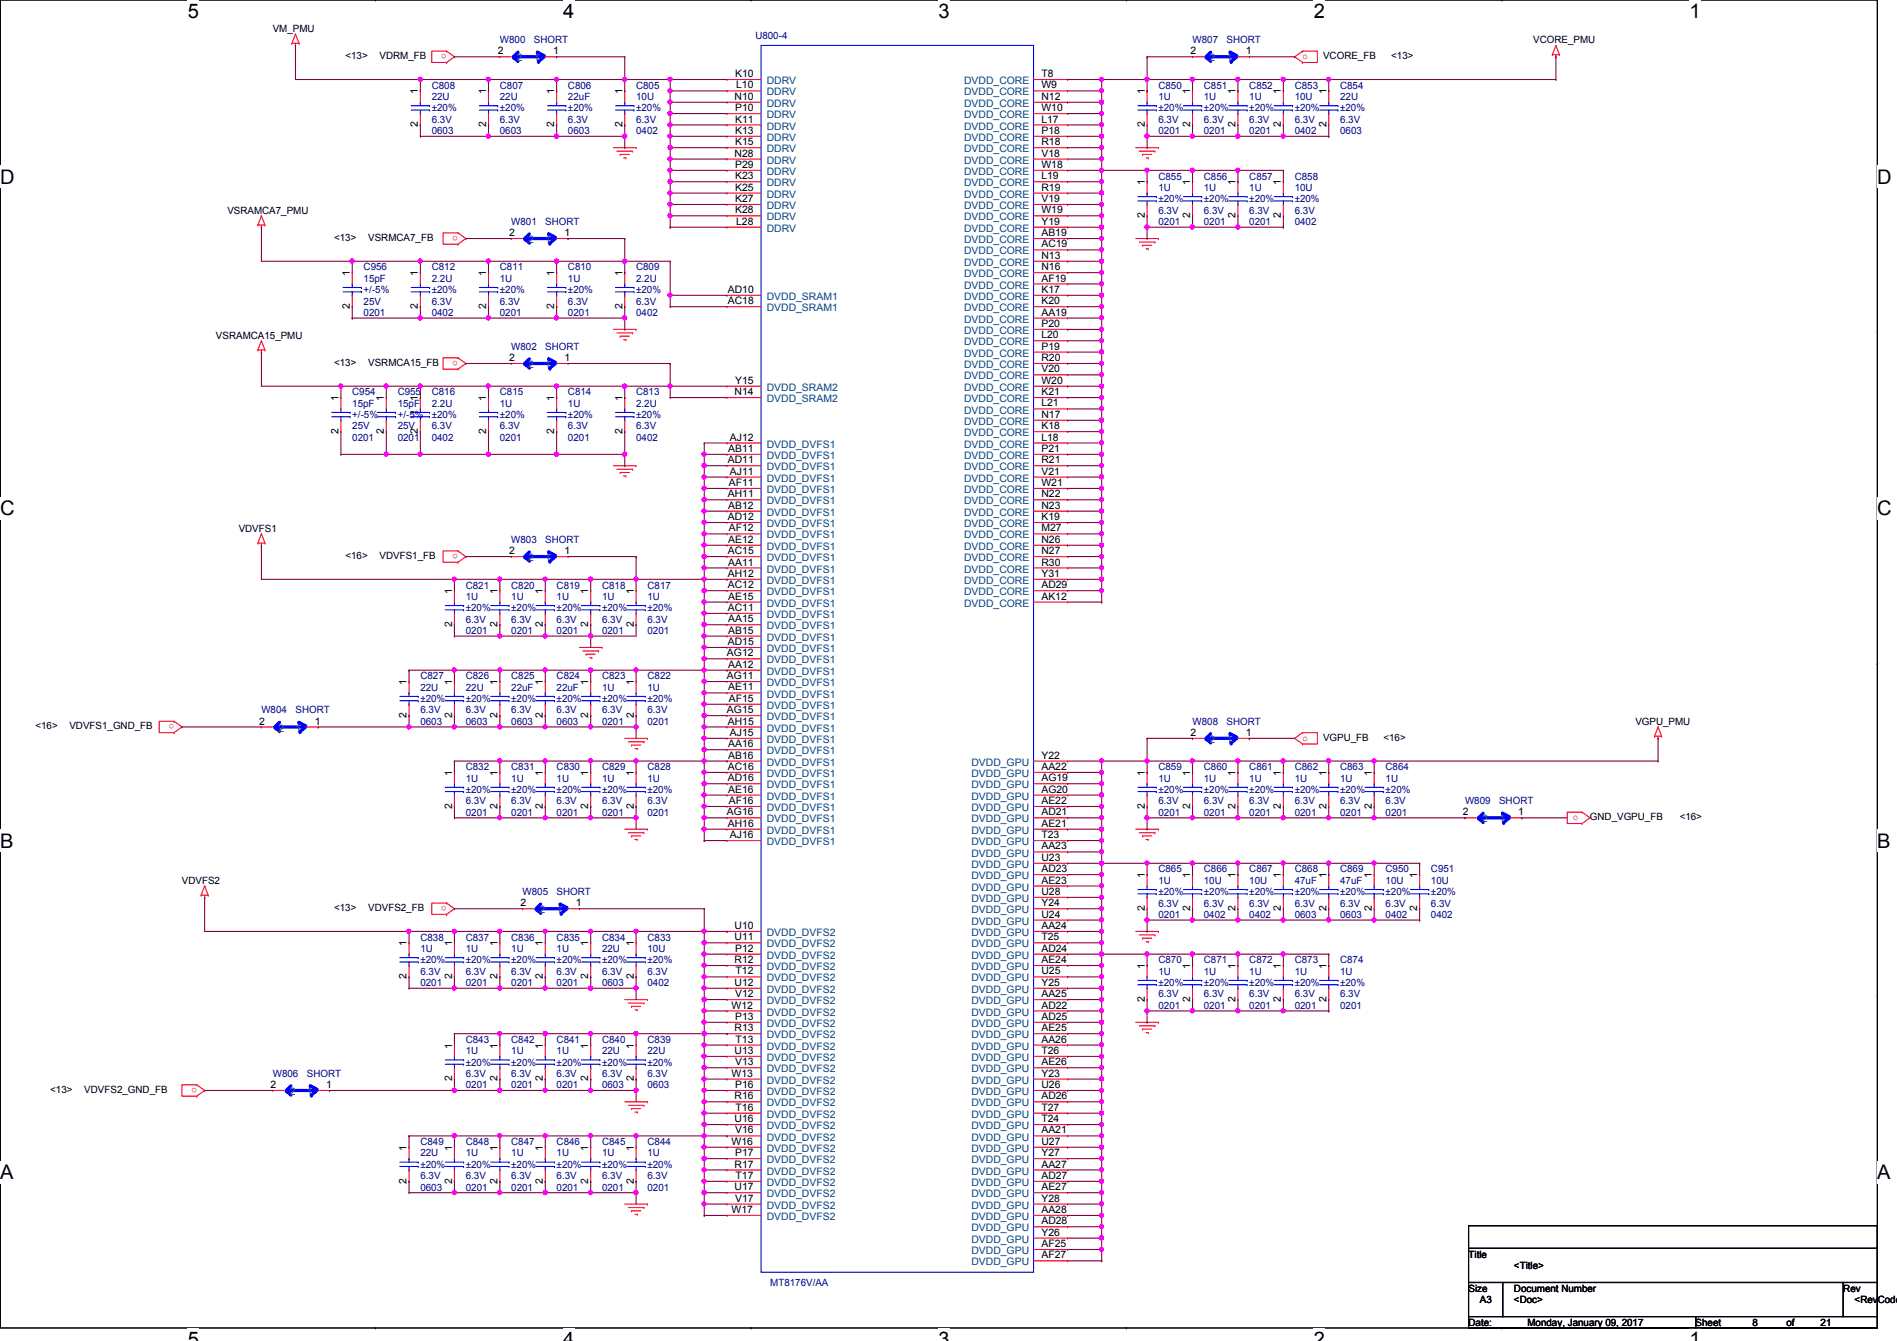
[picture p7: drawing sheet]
<svg xmlns="http://www.w3.org/2000/svg" width="297mm" height="210mm" viewBox="0 0 297 210" stroke-linecap="round" stroke-linejoin="round" font-family="sans-serif">
<defs><g id="words">
<g font-size="3.1">
<text x="29.4" y="2.8">5</text>
<text x="88.2" y="2.8">4</text>
<text x="147" y="2.8">3</text>
<text x="205.7" y="2.8">2</text>
<text x="264.5" y="2.8">1</text>
<text x="0" y="28.7">D</text>
<text x="294" y="28.7">D</text>
<text x="0" y="80.7">C</text>
<text x="294" y="80.7">C</text>
<text x="0" y="132.7">B</text>
<text x="294" y="132.7">B</text>
<text x="0" y="184.6">A</text>
<text x="294" y="184.6">A</text>
<text x="29.4" y="210.7">5</text>
<text x="88.2" y="210.7">4</text>
<text x="147" y="210.7">3</text>
<text x="205.7" y="210.7">2</text>
<text x="264.5" y="210.7">1</text>
</g>
<g font-size="1.6">
<text x="42.7" y="5">VM_PMU</text>
<text x="54.1" y="9.3">&lt;13&gt;</text>
<text x="59.4" y="9.3">VDRM_FB</text>
<text x="77.9" y="8.5">2</text>
<text x="86.6" y="8.5">1</text>
<text x="186.4" y="8.5">2</text>
<text x="195.1" y="8.5">1</text>
<text x="207.2" y="9.3">VCORE_FB</text>
<text x="217.8" y="9.3">&lt;13&gt;</text>
<text x="240.1" y="6.8">VCORE_PMU</text>
<text x="65.4" y="14.8" transform="rotate(-90 65.4 14.8)">1</text>
<text x="76.1" y="14.8" transform="rotate(-90 76.1 14.8)">1</text>
<text x="86.8" y="14.8" transform="rotate(-90 86.8 14.8)">1</text>
<text x="97.4" y="14.8" transform="rotate(-90 97.4 14.8)">1</text>
<text x="115" y="15.6">N10</text>
<text x="115.1" y="12.1">K10</text>
<text x="115.1" y="17.4">P10</text>
<text x="115.3" y="13.8">L10</text>
<text x="163.1" y="12.1">T8</text>
<text x="163.1" y="13.8">W9</text>
<text x="163.1" y="15.6">N12</text>
<text x="163.1" y="17.4">W10</text>
<text x="179.2" y="14.8" transform="rotate(-90 179.2 14.8)">1</text>
<text x="186.3" y="14.8" transform="rotate(-90 186.3 14.8)">1</text>
<text x="193.5" y="14.8" transform="rotate(-90 193.5 14.8)">1</text>
<text x="200.6" y="14.8" transform="rotate(-90 200.6 14.8)">1</text>
<text x="207.7" y="14.8" transform="rotate(-90 207.7 14.8)">1</text>
<text x="65.4" y="19.9" transform="rotate(-90 65.4 19.9)">2</text>
<text x="76.1" y="19.9" transform="rotate(-90 76.1 19.9)">2</text>
<text x="86.8" y="19.9" transform="rotate(-90 86.8 19.9)">2</text>
<text x="97.4" y="19.9" transform="rotate(-90 97.4 19.9)">2</text>
<text x="115.1" y="19.2">K11</text>
<text x="115.1" y="21">K13</text>
<text x="115.1" y="22.7">K15</text>
<text x="163.1" y="19.2">L17</text>
<text x="163.1" y="21">P18</text>
<text x="163.1" y="22.7">R18</text>
<text x="179.2" y="19.9" transform="rotate(-90 179.2 19.9)">2</text>
<text x="186.3" y="19.9" transform="rotate(-90 186.3 19.9)">2</text>
<text x="193.5" y="19.9" transform="rotate(-90 193.5 19.9)">2</text>
<text x="200.6" y="19.9" transform="rotate(-90 200.6 19.9)">2</text>
<text x="207.7" y="19.9" transform="rotate(-90 207.7 19.9)">2</text>
<text x="115" y="24.5">N28</text>
<text x="115.1" y="28.1">K23</text>
<text x="115.1" y="29.8">K25</text>
<text x="115.1" y="26.3">P29</text>
<text x="163.1" y="24.5">V18</text>
<text x="163.1" y="26.3">W18</text>
<text x="163.1" y="28.1">L19</text>
<text x="163.1" y="29.8">R19</text>
<text x="179.2" y="29" transform="rotate(-90 179.2 29)">1</text>
<text x="186.3" y="29" transform="rotate(-90 186.3 29)">1</text>
<text x="193.5" y="29" transform="rotate(-90 193.5 29)">1</text>
<text x="200.6" y="29" transform="rotate(-90 200.6 29)">1</text>
<text x="35.6" y="33.4">VSRAMCA7_PMU</text>
<text x="115.1" y="31.6">K27</text>
<text x="115.1" y="33.4">K28</text>
<text x="115.3" y="35.2">L28</text>
<text x="163.1" y="31.6">V19</text>
<text x="163.1" y="33.4">W19</text>
<text x="163.1" y="35.2">Y19</text>
<text x="179.2" y="34.1" transform="rotate(-90 179.2 34.1)">2</text>
<text x="186.3" y="34.1" transform="rotate(-90 186.3 34.1)">2</text>
<text x="193.5" y="34.1" transform="rotate(-90 193.5 34.1)">2</text>
<text x="200.6" y="34.1" transform="rotate(-90 200.6 34.1)">2</text>
<text x="52.3" y="37.7">&lt;13&gt;</text>
<text x="57.7" y="37.7">VSRMCA7_FB</text>
<text x="79.7" y="37">2</text>
<text x="88.4" y="37">1</text>
<text x="163.1" y="37">AB19</text>
<text x="163.1" y="38.7">AC19</text>
<text x="163.1" y="40.5">N13</text>
<text x="54.8" y="43.2" transform="rotate(-90 54.8 43.2)">1</text>
<text x="65.4" y="43.2" transform="rotate(-90 65.4 43.2)">1</text>
<text x="76.1" y="43.2" transform="rotate(-90 76.1 43.2)">1</text>
<text x="86.8" y="43.2" transform="rotate(-90 86.8 43.2)">1</text>
<text x="97.4" y="43.2" transform="rotate(-90 97.4 43.2)">1</text>
<text x="114" y="45.8">AD10</text>
<text x="114" y="47.6">AC18</text>
<text x="163.1" y="42.3">N16</text>
<text x="163.1" y="44.1">AF19</text>
<text x="163.1" y="45.8">K17</text>
<text x="163.1" y="47.6">K20</text>
<text x="33.8" y="53">VSRAMCA15_PMU</text>
<text x="54.8" y="48.3" transform="rotate(-90 54.8 48.3)">2</text>
<text x="65.4" y="48.3" transform="rotate(-90 65.4 48.3)">2</text>
<text x="76.1" y="48.3" transform="rotate(-90 76.1 48.3)">2</text>
<text x="86.8" y="48.3" transform="rotate(-90 86.8 48.3)">2</text>
<text x="97.4" y="48.3" transform="rotate(-90 97.4 48.3)">2</text>
<text x="163.1" y="49.4">AA19</text>
<text x="163.1" y="51.2">P20</text>
<text x="163.1" y="53">L20</text>
<text x="52.3" y="57.3">&lt;13&gt;</text>
<text x="57.7" y="57.3">VSRMCA15_FB</text>
<text x="79.7" y="56.5">2</text>
<text x="88.4" y="56.5">1</text>
<text x="163.1" y="54.7">P19</text>
<text x="163.1" y="56.5">R20</text>
<text x="163.1" y="58.3">V20</text>
<text x="53" y="62.8" transform="rotate(-90 53 62.8)">1</text>
<text x="60.1" y="62.8" transform="rotate(-90 60.1 62.8)">1</text>
<text x="65.4" y="62.8" transform="rotate(-90 65.4 62.8)">1</text>
<text x="76.1" y="62.8" transform="rotate(-90 76.1 62.8)">1</text>
<text x="86.8" y="62.8" transform="rotate(-90 86.8 62.8)">1</text>
<text x="97.4" y="62.8" transform="rotate(-90 97.4 62.8)">1</text>
<text x="115" y="61.8">N14</text>
<text x="115.1" y="60.1">Y15</text>
<text x="163.1" y="60.1">W20</text>
<text x="163.1" y="61.8">K21</text>
<text x="163.1" y="63.6">L21</text>
<text x="163.1" y="65.4">N17</text>
<text x="53" y="67.9" transform="rotate(-90 53 67.9)">2</text>
<text x="60.1" y="67.9" transform="rotate(-90 60.1 67.9)">2</text>
<text x="65.4" y="67.9" transform="rotate(-90 65.4 67.9)">2</text>
<text x="76.1" y="67.9" transform="rotate(-90 76.1 67.9)">2</text>
<text x="86.8" y="67.9" transform="rotate(-90 86.8 67.9)">2</text>
<text x="97.4" y="67.9" transform="rotate(-90 97.4 67.9)">2</text>
<text x="114" y="70.7">AB11</text>
<text x="114.3" y="69">AJ12</text>
<text x="163.1" y="67.2">K18</text>
<text x="163.1" y="69">L18</text>
<text x="163.1" y="70.7">P21</text>
<text x="114" y="72.5">AD11</text>
<text x="114" y="77.9">AH11</text>
<text x="114.1" y="76.1">AF11</text>
<text x="114.3" y="74.3">AJ11</text>
<text x="163.1" y="72.5">R21</text>
<text x="163.1" y="74.3">V21</text>
<text x="163.1" y="76.1">W21</text>
<text x="163.1" y="77.9">N22</text>
<text x="37.4" y="83.2">VDVFS1</text>
<text x="114" y="81.4">AD12</text>
<text x="114" y="79.6">AB12</text>
<text x="114.1" y="83.2">AF12</text>
<text x="163.1" y="79.6">N23</text>
<text x="163.1" y="81.4">K19</text>
<text x="163.1" y="83.2">M27</text>
<text x="54.1" y="87.5">&lt;16&gt;</text>
<text x="59.4" y="87.5">VDVFS1_FB</text>
<text x="79.7" y="86.7">2</text>
<text x="88.4" y="86.7">1</text>
<text x="114" y="86.7">AC15</text>
<text x="114" y="85">AE12</text>
<text x="114" y="88.5">AA11</text>
<text x="163.1" y="85">N26</text>
<text x="163.1" y="86.7">N27</text>
<text x="163.1" y="88.5">R30</text>
<text x="70.8" y="93" transform="rotate(-90 70.8 93)">1</text>
<text x="77.9" y="93" transform="rotate(-90 77.9 93)">1</text>
<text x="85" y="93" transform="rotate(-90 85 93)">1</text>
<text x="92.1" y="93" transform="rotate(-90 92.1 93)">1</text>
<text x="99.2" y="93" transform="rotate(-90 99.2 93)">1</text>
<text x="114" y="95.6">AC11</text>
<text x="114" y="92.1">AC12</text>
<text x="114" y="90.3">AH12</text>
<text x="114" y="93.9">AE15</text>
<text x="163.1" y="90.3">Y31</text>
<text x="163.1" y="92.1">AD29</text>
<text x="163.1" y="93.9">AK12</text>
<text x="70.8" y="98.1" transform="rotate(-90 70.8 98.1)">2</text>
<text x="77.9" y="98.1" transform="rotate(-90 77.9 98.1)">2</text>
<text x="85" y="98.1" transform="rotate(-90 85 98.1)">2</text>
<text x="92.1" y="98.1" transform="rotate(-90 92.1 98.1)">2</text>
<text x="99.2" y="98.1" transform="rotate(-90 99.2 98.1)">2</text>
<text x="114" y="101">AD15</text>
<text x="114" y="97.4">AA15</text>
<text x="114" y="99.2">AB15</text>
<text x="63.7" y="107.2" transform="rotate(-90 63.7 107.2)">1</text>
<text x="70.8" y="107.2" transform="rotate(-90 70.8 107.2)">1</text>
<text x="77.9" y="107.2" transform="rotate(-90 77.9 107.2)">1</text>
<text x="85" y="107.2" transform="rotate(-90 85 107.2)">1</text>
<text x="92.1" y="107.2" transform="rotate(-90 92.1 107.2)">1</text>
<text x="99.2" y="107.2" transform="rotate(-90 99.2 107.2)">1</text>
<text x="113.8" y="106.3">AG11</text>
<text x="113.8" y="102.7">AG12</text>
<text x="114" y="104.5">AA12</text>
<text x="40.6" y="113.4">2</text>
<text x="49.3" y="113.4">1</text>
<text x="63.7" y="112.4" transform="rotate(-90 63.7 112.4)">2</text>
<text x="70.8" y="112.4" transform="rotate(-90 70.8 112.4)">2</text>
<text x="77.9" y="112.4" transform="rotate(-90 77.9 112.4)">2</text>
<text x="85" y="112.4" transform="rotate(-90 85 112.4)">2</text>
<text x="92.1" y="112.4" transform="rotate(-90 92.1 112.4)">2</text>
<text x="99.2" y="112.4" transform="rotate(-90 99.2 112.4)">2</text>
<text x="113.8" y="111.6">AG15</text>
<text x="114" y="113.4">AH15</text>
<text x="114" y="108.1">AE11</text>
<text x="114.1" y="109.9">AF15</text>
<text x="256.1" y="113.5">VGPU_PMU</text>
<text x="5.5" y="114.2">&lt;16&gt;</text>
<text x="10.9" y="114.2">VDVFS1_GND_FB</text>
<text x="114" y="118.7">AB16</text>
<text x="114" y="117">AA16</text>
<text x="114.3" y="115.2">AJ15</text>
<text x="163.1" y="118.7">Y22</text>
<text x="186.4" y="115.2">2</text>
<text x="195.1" y="115.2">1</text>
<text x="207.2" y="116">VGPU_FB</text>
<text x="216.6" y="116">&lt;16&gt;</text>
<text x="70.8" y="121.5" transform="rotate(-90 70.8 121.5)">1</text>
<text x="77.9" y="121.5" transform="rotate(-90 77.9 121.5)">1</text>
<text x="85" y="121.5" transform="rotate(-90 85 121.5)">1</text>
<text x="92.1" y="121.5" transform="rotate(-90 92.1 121.5)">1</text>
<text x="99.2" y="121.5" transform="rotate(-90 99.2 121.5)">1</text>
<text x="114" y="122.3">AD16</text>
<text x="114" y="120.5">AC16</text>
<text x="114" y="124.1">AE16</text>
<text x="114.1" y="125.9">AF16</text>
<text x="163.1" y="120.5">AA22</text>
<text x="163.1" y="122.3">AG19</text>
<text x="163.1" y="124.1">AG20</text>
<text x="163.1" y="125.9">AE22</text>
<text x="179.2" y="121.5" transform="rotate(-90 179.2 121.5)">1</text>
<text x="186.3" y="121.5" transform="rotate(-90 186.3 121.5)">1</text>
<text x="193.5" y="121.5" transform="rotate(-90 193.5 121.5)">1</text>
<text x="200.6" y="121.5" transform="rotate(-90 200.6 121.5)">1</text>
<text x="207.7" y="121.5" transform="rotate(-90 207.7 121.5)">1</text>
<text x="214.8" y="121.5" transform="rotate(-90 214.8 121.5)">1</text>
<text x="70.8" y="126.6" transform="rotate(-90 70.8 126.6)">2</text>
<text x="77.9" y="126.6" transform="rotate(-90 77.9 126.6)">2</text>
<text x="85" y="126.6" transform="rotate(-90 85 126.6)">2</text>
<text x="92.1" y="126.6" transform="rotate(-90 92.1 126.6)">2</text>
<text x="99.2" y="126.6" transform="rotate(-90 99.2 126.6)">2</text>
<text x="113.8" y="127.6">AG16</text>
<text x="114" y="129.4">AH16</text>
<text x="114.3" y="131.2">AJ16</text>
<text x="163.1" y="127.6">AD21</text>
<text x="163.1" y="129.4">AE21</text>
<text x="163.1" y="131.2">T23</text>
<text x="179.2" y="126.6" transform="rotate(-90 179.2 126.6)">2</text>
<text x="186.3" y="126.6" transform="rotate(-90 186.3 126.6)">2</text>
<text x="193.5" y="126.6" transform="rotate(-90 193.5 126.6)">2</text>
<text x="200.6" y="126.6" transform="rotate(-90 200.6 126.6)">2</text>
<text x="207.7" y="126.6" transform="rotate(-90 207.7 126.6)">2</text>
<text x="214.8" y="126.6" transform="rotate(-90 214.8 126.6)">2</text>
<text x="229.1" y="127.6">2</text>
<text x="237.7" y="127.6">1</text>
<text x="249" y="128.4">GND_VGPU_FB</text>
<text x="263" y="128.4">&lt;16&gt;</text>
<text x="163.1" y="133">AA23</text>
<text x="163.1" y="134.7">U23</text>
<text x="163.1" y="136.5">AD23</text>
<text x="179.2" y="137.5" transform="rotate(-90 179.2 137.5)">1</text>
<text x="186.3" y="137.5" transform="rotate(-90 186.3 137.5)">1</text>
<text x="193.5" y="137.5" transform="rotate(-90 193.5 137.5)">1</text>
<text x="200.6" y="137.5" transform="rotate(-90 200.6 137.5)">1</text>
<text x="207.7" y="137.5" transform="rotate(-90 207.7 137.5)">1</text>
<text x="214.8" y="137.5" transform="rotate(-90 214.8 137.5)">1</text>
<text x="221.9" y="137.5" transform="rotate(-90 221.9 137.5)">1</text>
<text x="28.5" y="138.3">VDVFS2</text>
<text x="52.3" y="142.6">&lt;13&gt;</text>
<text x="57.7" y="142.6">VDVFS2_FB</text>
<text x="81.5" y="141.9">2</text>
<text x="90.2" y="141.9">1</text>
<text x="163.1" y="138.3">AE23</text>
<text x="163.1" y="140.1">U28</text>
<text x="163.1" y="141.9">Y24</text>
<text x="163.1" y="143.6">U24</text>
<text x="179.2" y="142.6" transform="rotate(-90 179.2 142.6)">2</text>
<text x="186.3" y="142.6" transform="rotate(-90 186.3 142.6)">2</text>
<text x="193.5" y="142.6" transform="rotate(-90 193.5 142.6)">2</text>
<text x="200.6" y="142.6" transform="rotate(-90 200.6 142.6)">2</text>
<text x="207.7" y="142.6" transform="rotate(-90 207.7 142.6)">2</text>
<text x="214.8" y="142.6" transform="rotate(-90 214.8 142.6)">2</text>
<text x="221.9" y="142.6" transform="rotate(-90 221.9 142.6)">2</text>
<text x="63.7" y="148.1" transform="rotate(-90 63.7 148.1)">1</text>
<text x="70.8" y="148.1" transform="rotate(-90 70.8 148.1)">1</text>
<text x="77.9" y="148.1" transform="rotate(-90 77.9 148.1)">1</text>
<text x="85" y="148.1" transform="rotate(-90 85 148.1)">1</text>
<text x="92.1" y="148.1" transform="rotate(-90 92.1 148.1)">1</text>
<text x="99.2" y="148.1" transform="rotate(-90 99.2 148.1)">1</text>
<text x="115" y="145.4">U10</text>
<text x="115" y="147.2">U11</text>
<text x="115.1" y="149">P12</text>
<text x="163.1" y="145.4">AA24</text>
<text x="163.1" y="147.2">T25</text>
<text x="163.1" y="149">AD24</text>
<text x="63.7" y="153.2" transform="rotate(-90 63.7 153.2)">2</text>
<text x="70.8" y="153.2" transform="rotate(-90 70.8 153.2)">2</text>
<text x="77.9" y="153.2" transform="rotate(-90 77.9 153.2)">2</text>
<text x="85" y="153.2" transform="rotate(-90 85 153.2)">2</text>
<text x="92.1" y="153.2" transform="rotate(-90 92.1 153.2)">2</text>
<text x="99.2" y="153.2" transform="rotate(-90 99.2 153.2)">2</text>
<text x="115" y="154.3">U12</text>
<text x="115" y="150.7">R12</text>
<text x="115.2" y="152.5">T12</text>
<text x="163.1" y="150.7">AE24</text>
<text x="163.1" y="152.5">U25</text>
<text x="163.1" y="154.3">Y25</text>
<text x="179.2" y="151.7" transform="rotate(-90 179.2 151.7)">1</text>
<text x="186.3" y="151.7" transform="rotate(-90 186.3 151.7)">1</text>
<text x="193.5" y="151.7" transform="rotate(-90 193.5 151.7)">1</text>
<text x="200.6" y="151.7" transform="rotate(-90 200.6 151.7)">1</text>
<text x="207.7" y="151.7" transform="rotate(-90 207.7 151.7)">1</text>
<text x="114.6" y="157.9">W12</text>
<text x="115" y="161.4">R13</text>
<text x="115.1" y="159.6">P13</text>
<text x="115.1" y="156.1">V12</text>
<text x="163.1" y="156.1">AA25</text>
<text x="163.1" y="157.9">AD22</text>
<text x="163.1" y="159.6">AD25</text>
<text x="163.1" y="161.4">AE25</text>
<text x="179.2" y="156.8" transform="rotate(-90 179.2 156.8)">2</text>
<text x="186.3" y="156.8" transform="rotate(-90 186.3 156.8)">2</text>
<text x="193.5" y="156.8" transform="rotate(-90 193.5 156.8)">2</text>
<text x="200.6" y="156.8" transform="rotate(-90 200.6 156.8)">2</text>
<text x="207.7" y="156.8" transform="rotate(-90 207.7 156.8)">2</text>
<text x="70.8" y="164.1" transform="rotate(-90 70.8 164.1)">1</text>
<text x="77.9" y="164.1" transform="rotate(-90 77.9 164.1)">1</text>
<text x="85" y="164.1" transform="rotate(-90 85 164.1)">1</text>
<text x="92.1" y="164.1" transform="rotate(-90 92.1 164.1)">1</text>
<text x="99.2" y="164.1" transform="rotate(-90 99.2 164.1)">1</text>
<text x="115" y="165">U13</text>
<text x="115.1" y="166.8">V13</text>
<text x="115.2" y="163.2">T13</text>
<text x="163.1" y="163.2">AA26</text>
<text x="163.1" y="165">T26</text>
<text x="163.1" y="166.8">AE26</text>
<text x="7.9" y="171.1">&lt;13&gt;</text>
<text x="13.2" y="171.1">VDVFS2_GND_FB</text>
<text x="42.4" y="170.3">2</text>
<text x="51.1" y="170.3">1</text>
<text x="70.8" y="169.2" transform="rotate(-90 70.8 169.2)">2</text>
<text x="77.9" y="169.2" transform="rotate(-90 77.9 169.2)">2</text>
<text x="85" y="169.2" transform="rotate(-90 85 169.2)">2</text>
<text x="92.1" y="169.2" transform="rotate(-90 92.1 169.2)">2</text>
<text x="99.2" y="169.2" transform="rotate(-90 99.2 169.2)">2</text>
<text x="114.6" y="168.5">W13</text>
<text x="115" y="172.1">R16</text>
<text x="115.1" y="170.3">P16</text>
<text x="115.2" y="173.9">T16</text>
<text x="163.1" y="172.1">AD26</text>
<text x="163.1" y="173.9">T27</text>
<text x="163.1" y="170.3">U26</text>
<text x="163.1" y="168.5">Y23</text>
<text x="114.6" y="179.2">W16</text>
<text x="115" y="175.6">U16</text>
<text x="115.1" y="177.4">V16</text>
<text x="163.1" y="179.2">U27</text>
<text x="163.1" y="177.4">AA21</text>
<text x="163.1" y="175.6">T24</text>
<text x="63.7" y="185.3" transform="rotate(-90 63.7 185.3)">2</text>
<text x="63.7" y="180.1" transform="rotate(-90 63.7 180.1)">1</text>
<text x="70.8" y="185.3" transform="rotate(-90 70.8 185.3)">2</text>
<text x="70.8" y="180.1" transform="rotate(-90 70.8 180.1)">1</text>
<text x="77.9" y="185.3" transform="rotate(-90 77.9 185.3)">2</text>
<text x="77.9" y="180.1" transform="rotate(-90 77.9 180.1)">1</text>
<text x="85" y="185.3" transform="rotate(-90 85 185.3)">2</text>
<text x="85" y="180.1" transform="rotate(-90 85 180.1)">1</text>
<text x="92.1" y="185.3" transform="rotate(-90 92.1 185.3)">2</text>
<text x="92.1" y="180.1" transform="rotate(-90 92.1 180.1)">1</text>
<text x="99.2" y="185.3" transform="rotate(-90 99.2 185.3)">2</text>
<text x="99.2" y="180.1" transform="rotate(-90 99.2 180.1)">1</text>
<text x="115" y="182.8">R17</text>
<text x="115.1" y="181">P17</text>
<text x="115.2" y="184.5">T17</text>
<text x="163.1" y="184.5">AD27</text>
<text x="163.1" y="182.8">AA27</text>
<text x="163.1" y="181">Y27</text>
<text x="114.6" y="189.9">W17</text>
<text x="115" y="186.3">U17</text>
<text x="115.1" y="188.1">V17</text>
<text x="163.1" y="186.3">AE27</text>
<text x="163.1" y="188.1">Y28</text>
<text x="163.1" y="189.9">AA28</text>
<text x="163.1" y="191.6">AD28</text>
<text x="163.1" y="193.4">Y26</text>
<text x="163.1" y="195.2">AF25</text>
<text x="163.1" y="197">AF27</text>
<text x="230" y="196.8">Title</text>
<text x="230" y="202.2">Size</text>
<text x="231.7" y="204">A3</text>
<text x="237.1" y="202.2">Document Number</text>
<text x="237.1" y="198.6">&lt;Title&gt;</text>
<text x="237.1" y="204">&lt;Doc&gt;</text>
<text x="288.6" y="202.2">Rev</text>
<text x="290.4" y="204">&lt;RevCode&gt;</text>
<text x="230" y="207.5">Date:</text>
<text x="239.2" y="207.5">Monday, January 09, 2017</text>
<text x="265.5" y="207.5">Sheet</text>
<text x="274.4" y="207.5">8</text>
<text x="279.7" y="207.5">of</text>
<text x="285.1" y="207.5">21</text>
</g>
<g font-size="1.6" fill="#f00">
<text x="69.9" y="8.5" transform="rotate(180 69.9 8.5)">o</text>
<text x="204" y="9.2">o</text>
<text x="71.7" y="36.9" transform="rotate(180 71.7 36.9)">o</text>
<text x="71.7" y="56.5" transform="rotate(180 71.7 56.5)">o</text>
<text x="71.7" y="86.7" transform="rotate(180 71.7 86.7)">o</text>
<text x="27.3" y="113.4" transform="rotate(180 27.3 113.4)">o</text>
<text x="204" y="115.9">o</text>
<text x="246.3" y="128.4">o</text>
<text x="69.9" y="141.8" transform="rotate(180 69.9 141.8)">o</text>
<text x="30.8" y="170.3" transform="rotate(180 30.8 170.3)">o</text>
</g>
<g font-size="1.6" fill="#000080">
<text x="78.3" y="6.8">W800</text>
<text x="83.6" y="6.8">SHORT</text>
<text x="118.3" y="6.1">U800-4</text>
<text x="186.7" y="6.8">W807</text>
<text x="192.1" y="6.8">SHORT</text>
<text x="67.6" y="13.9">C808</text>
<text x="67.6" y="15.7">22U</text>
<text x="67.6" y="17.4">±20%</text>
<text x="78.3" y="13.9">C807</text>
<text x="78.3" y="15.7">22U</text>
<text x="78.3" y="17.4">±20%</text>
<text x="88.9" y="13.9">C806</text>
<text x="88.9" y="15.7">22uF</text>
<text x="88.9" y="17.4">±20%</text>
<text x="99.6" y="13.9">C805</text>
<text x="99.6" y="15.7">10U</text>
<text x="99.6" y="17.4">±20%</text>
<text x="181.4" y="13.9">C850</text>
<text x="181.4" y="15.7">1U</text>
<text x="181.4" y="17.4">±20%</text>
<text x="188.5" y="13.9">C851</text>
<text x="188.5" y="15.7">1U</text>
<text x="188.5" y="17.4">±20%</text>
<text x="195.6" y="13.9">C852</text>
<text x="195.6" y="15.7">1U</text>
<text x="195.6" y="17.4">±20%</text>
<text x="202.7" y="13.9">C853</text>
<text x="202.7" y="15.7">10U</text>
<text x="202.7" y="17.4">±20%</text>
<text x="209.8" y="13.9">C854</text>
<text x="209.8" y="15.7">22U</text>
<text x="209.8" y="17.4">±20%</text>
<text x="67.6" y="21">0603</text>
<text x="67.6" y="19.2">6.3V</text>
<text x="78.3" y="21">0603</text>
<text x="78.3" y="19.2">6.3V</text>
<text x="88.9" y="21">0603</text>
<text x="88.9" y="19.2">6.3V</text>
<text x="99.6" y="21">0402</text>
<text x="99.6" y="19.2">6.3V</text>
<text x="181.4" y="21">0201</text>
<text x="181.4" y="19.2">6.3V</text>
<text x="188.5" y="21">0201</text>
<text x="188.5" y="19.2">6.3V</text>
<text x="195.6" y="21">0201</text>
<text x="195.6" y="19.2">6.3V</text>
<text x="202.7" y="21">0402</text>
<text x="202.7" y="19.2">6.3V</text>
<text x="209.8" y="21">0603</text>
<text x="209.8" y="19.2">6.3V</text>
<text x="181.4" y="28.1">C855</text>
<text x="181.4" y="29.9">1U</text>
<text x="188.5" y="28.1">C856</text>
<text x="188.5" y="29.9">1U</text>
<text x="195.6" y="28.1">C857</text>
<text x="195.6" y="29.9">1U</text>
<text x="202.7" y="28.1">C858</text>
<text x="202.7" y="29.9">10U</text>
<text x="80" y="35.2">W801</text>
<text x="85.4" y="35.2">SHORT</text>
<text x="181.4" y="35.2">0201</text>
<text x="181.4" y="33.4">6.3V</text>
<text x="181.4" y="31.7">±20%</text>
<text x="188.5" y="35.2">0201</text>
<text x="188.5" y="33.4">6.3V</text>
<text x="188.5" y="31.7">±20%</text>
<text x="195.6" y="35.2">0201</text>
<text x="195.6" y="33.4">6.3V</text>
<text x="195.6" y="31.7">±20%</text>
<text x="202.7" y="35.2">0402</text>
<text x="202.7" y="33.4">6.3V</text>
<text x="202.7" y="31.7">±20%</text>
<text x="56.9" y="42.3">C956</text>
<text x="56.9" y="44.1">15pF</text>
<text x="56.9" y="47.7">25V</text>
<text x="56.9" y="45.9">+/-5%</text>
<text x="67.6" y="42.3">C812</text>
<text x="67.6" y="44.1">2.2U</text>
<text x="67.6" y="47.7">6.3V</text>
<text x="67.6" y="45.9">±20%</text>
<text x="78.3" y="42.3">C811</text>
<text x="78.3" y="44.1">1U</text>
<text x="78.3" y="47.7">6.3V</text>
<text x="78.3" y="45.9">±20%</text>
<text x="88.9" y="42.3">C810</text>
<text x="88.9" y="44.1">1U</text>
<text x="88.9" y="47.7">6.3V</text>
<text x="88.9" y="45.9">±20%</text>
<text x="99.6" y="42.3">C809</text>
<text x="99.6" y="44.1">2.2U</text>
<text x="99.6" y="47.7">6.3V</text>
<text x="99.6" y="45.9">±20%</text>
<text x="56.9" y="49.4">0201</text>
<text x="67.6" y="49.4">0402</text>
<text x="78.3" y="49.4">0201</text>
<text x="88.9" y="49.4">0201</text>
<text x="99.6" y="49.4">0402</text>
<text x="80" y="54.8">W802</text>
<text x="85.4" y="54.8">SHORT</text>
<text x="55.2" y="61.9">C954</text>
<text x="55.2" y="63.7">15pF</text>
<text x="55.2" y="65.4">+/-5%</text>
<text x="62.3" y="61.9">C955</text>
<text x="62.3" y="63.7">15pF</text>
<text x="62.3" y="65.4">+/-5%</text>
<text x="67.6" y="61.9">C816</text>
<text x="67.6" y="63.7">2.2U</text>
<text x="67.6" y="65.4">±20%</text>
<text x="78.3" y="61.9">C815</text>
<text x="78.3" y="63.7">1U</text>
<text x="78.3" y="65.4">±20%</text>
<text x="88.9" y="61.9">C814</text>
<text x="88.9" y="63.7">1U</text>
<text x="88.9" y="65.4">±20%</text>
<text x="99.6" y="61.9">C813</text>
<text x="99.6" y="63.7">2.2U</text>
<text x="99.6" y="65.4">±20%</text>
<text x="55.2" y="69">0201</text>
<text x="55.2" y="67.2">25V</text>
<text x="62.3" y="69">0201</text>
<text x="62.3" y="67.2">25V</text>
<text x="67.6" y="69">0402</text>
<text x="67.6" y="67.2">6.3V</text>
<text x="78.3" y="69">0201</text>
<text x="78.3" y="67.2">6.3V</text>
<text x="88.9" y="69">0201</text>
<text x="88.9" y="67.2">6.3V</text>
<text x="99.6" y="69">0402</text>
<text x="99.6" y="67.2">6.3V</text>
<text x="80" y="85">W803</text>
<text x="85.4" y="85">SHORT</text>
<text x="72.9" y="92.1">C821</text>
<text x="72.9" y="93.9">1U</text>
<text x="72.9" y="95.7">±20%</text>
<text x="80" y="92.1">C820</text>
<text x="80" y="93.9">1U</text>
<text x="80" y="95.7">±20%</text>
<text x="87.2" y="92.1">C819</text>
<text x="87.2" y="93.9">1U</text>
<text x="87.2" y="95.7">±20%</text>
<text x="94.3" y="92.1">C818</text>
<text x="94.3" y="93.9">1U</text>
<text x="94.3" y="95.7">±20%</text>
<text x="101.4" y="92.1">C817</text>
<text x="101.4" y="93.9">1U</text>
<text x="101.4" y="95.7">±20%</text>
<text x="72.9" y="99.2">0201</text>
<text x="72.9" y="97.5">6.3V</text>
<text x="80" y="99.2">0201</text>
<text x="80" y="97.5">6.3V</text>
<text x="87.2" y="99.2">0201</text>
<text x="87.2" y="97.5">6.3V</text>
<text x="94.3" y="99.2">0201</text>
<text x="94.3" y="97.5">6.3V</text>
<text x="101.4" y="99.2">0201</text>
<text x="101.4" y="97.5">6.3V</text>
<text x="65.8" y="106.3">C827</text>
<text x="72.9" y="106.3">C826</text>
<text x="80" y="106.3">C825</text>
<text x="87.2" y="106.3">C824</text>
<text x="94.3" y="106.3">C823</text>
<text x="101.4" y="106.3">C822</text>
<text x="40.9" y="111.7">W804</text>
<text x="46.3" y="111.7">SHORT</text>
<text x="65.8" y="108.1">22U</text>
<text x="65.8" y="113.5">0603</text>
<text x="65.8" y="111.7">6.3V</text>
<text x="65.8" y="109.9">±20%</text>
<text x="72.9" y="108.1">22U</text>
<text x="72.9" y="113.5">0603</text>
<text x="72.9" y="111.7">6.3V</text>
<text x="72.9" y="109.9">±20%</text>
<text x="80" y="108.1">22uF</text>
<text x="80" y="113.5">0603</text>
<text x="80" y="111.7">6.3V</text>
<text x="80" y="109.9">±20%</text>
<text x="87.2" y="108.1">22uF</text>
<text x="87.2" y="113.5">0603</text>
<text x="87.2" y="111.7">6.3V</text>
<text x="87.2" y="109.9">±20%</text>
<text x="94.3" y="108.1">1U</text>
<text x="94.3" y="113.5">0201</text>
<text x="94.3" y="111.7">6.3V</text>
<text x="94.3" y="109.9">±20%</text>
<text x="101.4" y="108.1">1U</text>
<text x="101.4" y="113.5">0201</text>
<text x="101.4" y="111.7">6.3V</text>
<text x="101.4" y="109.9">±20%</text>
<text x="186.7" y="113.5">W808</text>
<text x="192.1" y="113.5">SHORT</text>
<text x="72.9" y="120.6">C832</text>
<text x="72.9" y="122.3">1U</text>
<text x="72.9" y="125.9">6.3V</text>
<text x="72.9" y="124.1">±20%</text>
<text x="80" y="120.6">C831</text>
<text x="80" y="122.3">1U</text>
<text x="80" y="125.9">6.3V</text>
<text x="80" y="124.1">±20%</text>
<text x="87.2" y="120.6">C830</text>
<text x="87.2" y="122.3">1U</text>
<text x="87.2" y="125.9">6.3V</text>
<text x="87.2" y="124.1">±20%</text>
<text x="94.3" y="120.6">C829</text>
<text x="94.3" y="122.3">1U</text>
<text x="94.3" y="125.9">6.3V</text>
<text x="94.3" y="124.1">±20%</text>
<text x="101.4" y="120.6">C828</text>
<text x="101.4" y="122.3">1U</text>
<text x="101.4" y="125.9">6.3V</text>
<text x="101.4" y="124.1">±20%</text>
<text x="181.4" y="120.6">C859</text>
<text x="181.4" y="122.3">1U</text>
<text x="181.4" y="125.9">6.3V</text>
<text x="181.4" y="124.1">±20%</text>
<text x="188.5" y="120.6">C860</text>
<text x="188.5" y="122.3">1U</text>
<text x="188.5" y="125.9">6.3V</text>
<text x="188.5" y="124.1">±20%</text>
<text x="195.6" y="120.6">C861</text>
<text x="195.6" y="122.3">1U</text>
<text x="195.6" y="125.9">6.3V</text>
<text x="195.6" y="124.1">±20%</text>
<text x="202.7" y="120.6">C862</text>
<text x="202.7" y="122.3">1U</text>
<text x="202.7" y="125.9">6.3V</text>
<text x="202.7" y="124.1">±20%</text>
<text x="209.8" y="120.6">C863</text>
<text x="209.8" y="122.3">1U</text>
<text x="209.8" y="125.9">6.3V</text>
<text x="209.8" y="124.1">±20%</text>
<text x="217" y="120.6">C864</text>
<text x="217" y="122.3">1U</text>
<text x="217" y="125.9">6.3V</text>
<text x="217" y="124.1">±20%</text>
<text x="229.4" y="125.9">W809</text>
<text x="234.7" y="125.9">SHORT</text>
<text x="72.9" y="127.7">0201</text>
<text x="80" y="127.7">0201</text>
<text x="87.2" y="127.7">0201</text>
<text x="94.3" y="127.7">0201</text>
<text x="101.4" y="127.7">0201</text>
<text x="181.4" y="127.7">0201</text>
<text x="188.5" y="127.7">0201</text>
<text x="195.6" y="127.7">0201</text>
<text x="202.7" y="127.7">0201</text>
<text x="209.8" y="127.7">0201</text>
<text x="217" y="127.7">0201</text>
<text x="181.4" y="136.6">C865</text>
<text x="188.5" y="136.6">C866</text>
<text x="195.6" y="136.6">C867</text>
<text x="202.7" y="136.6">C868</text>
<text x="209.8" y="136.6">C869</text>
<text x="217" y="136.6">C950</text>
<text x="224.1" y="136.6">C951</text>
<text x="81.8" y="140.1">W805</text>
<text x="87.2" y="140.1">SHORT</text>
<text x="181.4" y="138.3">1U</text>
<text x="181.4" y="143.7">0201</text>
<text x="181.4" y="141.9">6.3V</text>
<text x="181.4" y="140.1">±20%</text>
<text x="188.5" y="138.3">10U</text>
<text x="188.5" y="143.7">0402</text>
<text x="188.5" y="141.9">6.3V</text>
<text x="188.5" y="140.1">±20%</text>
<text x="195.6" y="138.3">10U</text>
<text x="195.6" y="143.7">0402</text>
<text x="195.6" y="141.9">6.3V</text>
<text x="195.6" y="140.1">±20%</text>
<text x="202.7" y="138.3">47uF</text>
<text x="202.7" y="143.7">0603</text>
<text x="202.7" y="141.9">6.3V</text>
<text x="202.7" y="140.1">±20%</text>
<text x="209.8" y="138.3">47uF</text>
<text x="209.8" y="143.7">0603</text>
<text x="209.8" y="141.9">6.3V</text>
<text x="209.8" y="140.1">±20%</text>
<text x="217" y="138.3">10U</text>
<text x="217" y="143.7">0402</text>
<text x="217" y="141.9">6.3V</text>
<text x="217" y="140.1">±20%</text>
<text x="224.1" y="138.3">10U</text>
<text x="224.1" y="143.7">0402</text>
<text x="224.1" y="141.9">6.3V</text>
<text x="224.1" y="140.1">±20%</text>
<text x="65.8" y="147.2">C838</text>
<text x="65.8" y="149">1U</text>
<text x="72.9" y="147.2">C837</text>
<text x="72.9" y="149">1U</text>
<text x="80" y="147.2">C836</text>
<text x="80" y="149">1U</text>
<text x="87.2" y="147.2">C835</text>
<text x="87.2" y="149">1U</text>
<text x="94.3" y="147.2">C834</text>
<text x="94.3" y="149">22U</text>
<text x="101.4" y="147.2">C833</text>
<text x="101.4" y="149">10U</text>
<text x="65.8" y="154.3">0201</text>
<text x="65.8" y="152.6">6.3V</text>
<text x="65.8" y="150.8">±20%</text>
<text x="72.9" y="154.3">0201</text>
<text x="72.9" y="152.6">6.3V</text>
<text x="72.9" y="150.8">±20%</text>
<text x="80" y="154.3">0201</text>
<text x="80" y="152.6">6.3V</text>
<text x="80" y="150.8">±20%</text>
<text x="87.2" y="154.3">0201</text>
<text x="87.2" y="152.6">6.3V</text>
<text x="87.2" y="150.8">±20%</text>
<text x="94.3" y="154.3">0603</text>
<text x="94.3" y="152.6">6.3V</text>
<text x="94.3" y="150.8">±20%</text>
<text x="101.4" y="154.3">0402</text>
<text x="101.4" y="152.6">6.3V</text>
<text x="101.4" y="150.8">±20%</text>
<text x="181.4" y="150.8">C870</text>
<text x="181.4" y="152.6">1U</text>
<text x="181.4" y="154.3">±20%</text>
<text x="188.5" y="150.8">C871</text>
<text x="188.5" y="152.6">1U</text>
<text x="188.5" y="154.3">±20%</text>
<text x="195.6" y="150.8">C872</text>
<text x="195.6" y="152.6">1U</text>
<text x="195.6" y="154.3">±20%</text>
<text x="202.7" y="150.8">C873</text>
<text x="202.7" y="152.6">1U</text>
<text x="202.7" y="154.3">±20%</text>
<text x="209.8" y="150.8">C874</text>
<text x="209.8" y="152.6">1U</text>
<text x="209.8" y="154.3">±20%</text>
<text x="181.4" y="157.9">0201</text>
<text x="181.4" y="156.1">6.3V</text>
<text x="188.5" y="157.9">0201</text>
<text x="188.5" y="156.1">6.3V</text>
<text x="195.6" y="157.9">0201</text>
<text x="195.6" y="156.1">6.3V</text>
<text x="202.7" y="157.9">0201</text>
<text x="202.7" y="156.1">6.3V</text>
<text x="209.8" y="157.9">0201</text>
<text x="209.8" y="156.1">6.3V</text>
<text x="72.9" y="163.2">C843</text>
<text x="72.9" y="165">1U</text>
<text x="72.9" y="166.8">±20%</text>
<text x="80" y="163.2">C842</text>
<text x="80" y="165">1U</text>
<text x="80" y="166.8">±20%</text>
<text x="87.2" y="163.2">C841</text>
<text x="87.2" y="165">1U</text>
<text x="87.2" y="166.8">±20%</text>
<text x="94.3" y="163.2">C840</text>
<text x="94.3" y="165">22U</text>
<text x="94.3" y="166.8">±20%</text>
<text x="101.4" y="163.2">C839</text>
<text x="101.4" y="165">22U</text>
<text x="101.4" y="166.8">±20%</text>
<text x="42.7" y="168.6">W806</text>
<text x="48" y="168.6">SHORT</text>
<text x="72.9" y="170.3">0201</text>
<text x="72.9" y="168.6">6.3V</text>
<text x="80" y="170.3">0201</text>
<text x="80" y="168.6">6.3V</text>
<text x="87.2" y="170.3">0201</text>
<text x="87.2" y="168.6">6.3V</text>
<text x="94.3" y="170.3">0603</text>
<text x="94.3" y="168.6">6.3V</text>
<text x="101.4" y="170.3">0603</text>
<text x="101.4" y="168.6">6.3V</text>
<text x="65.8" y="179.2">C849</text>
<text x="72.9" y="179.2">C848</text>
<text x="80" y="179.2">C847</text>
<text x="87.2" y="179.2">C846</text>
<text x="94.3" y="179.2">C845</text>
<text x="101.4" y="179.2">C844</text>
<text x="65.8" y="181">22U</text>
<text x="65.8" y="184.6">6.3V</text>
<text x="65.8" y="182.8">±20%</text>
<text x="72.9" y="181">1U</text>
<text x="72.9" y="184.6">6.3V</text>
<text x="72.9" y="182.8">±20%</text>
<text x="80" y="181">1U</text>
<text x="80" y="184.6">6.3V</text>
<text x="80" y="182.8">±20%</text>
<text x="87.2" y="181">1U</text>
<text x="87.2" y="184.6">6.3V</text>
<text x="87.2" y="182.8">±20%</text>
<text x="94.3" y="181">1U</text>
<text x="94.3" y="184.6">6.3V</text>
<text x="94.3" y="182.8">±20%</text>
<text x="101.4" y="181">1U</text>
<text x="101.4" y="184.6">6.3V</text>
<text x="101.4" y="182.8">±20%</text>
<text x="65.8" y="186.4">0603</text>
<text x="72.9" y="186.4">0201</text>
<text x="80" y="186.4">0201</text>
<text x="87.2" y="186.4">0201</text>
<text x="94.3" y="186.4">0201</text>
<text x="101.4" y="186.4">0201</text>
<text x="120.6" y="201.3">MT8176V/AA</text>
</g>
<g font-size="1.6" fill="#004080">
<text x="80.9" y="9.6">2</text>
<text x="83.6" y="9.6">1</text>
<text x="189.4" y="9.6">2</text>
<text x="192.1" y="9.6">1</text>
<text x="120.1" y="13.2">DDRV</text>
<text x="120.1" y="14.9">DDRV</text>
<text x="120.1" y="16.7">DDRV</text>
<text x="151" y="13.2">DVDD_CORE</text>
<text x="151" y="14.9">DVDD_CORE</text>
<text x="151" y="16.7">DVDD_CORE</text>
<text x="120.1" y="18.5">DDRV</text>
<text x="120.1" y="20.3">DDRV</text>
<text x="120.1" y="22.1">DDRV</text>
<text x="120.1" y="23.8">DDRV</text>
<text x="151" y="18.5">DVDD_CORE</text>
<text x="151" y="20.3">DVDD_CORE</text>
<text x="151" y="22.1">DVDD_CORE</text>
<text x="151" y="23.8">DVDD_CORE</text>
<text x="120.1" y="25.6">DDRV</text>
<text x="120.1" y="29.2">DDRV</text>
<text x="120.1" y="27.4">DDRV</text>
<text x="151" y="25.6">DVDD_CORE</text>
<text x="151" y="27.4">DVDD_CORE</text>
<text x="151" y="29.2">DVDD_CORE</text>
<text x="120.1" y="30.9">DDRV</text>
<text x="120.1" y="32.7">DDRV</text>
<text x="120.1" y="34.5">DDRV</text>
<text x="151" y="30.9">DVDD_CORE</text>
<text x="151" y="32.7">DVDD_CORE</text>
<text x="151" y="34.5">DVDD_CORE</text>
<text x="82.7" y="38.1">2</text>
<text x="85.4" y="38.1">1</text>
<text x="120.1" y="36.3">DDRV</text>
<text x="151" y="36.3">DVDD_CORE</text>
<text x="151" y="38.1">DVDD_CORE</text>
<text x="151" y="39.8">DVDD_CORE</text>
<text x="151" y="41.6">DVDD_CORE</text>
<text x="120.1" y="46.9">DVDD_SRAM1</text>
<text x="151" y="43.4">DVDD_CORE</text>
<text x="151" y="45.2">DVDD_CORE</text>
<text x="151" y="46.9">DVDD_CORE</text>
<text x="120.1" y="48.7">DVDD_SRAM1</text>
<text x="151" y="48.7">DVDD_CORE</text>
<text x="151" y="50.5">DVDD_CORE</text>
<text x="151" y="52.3">DVDD_CORE</text>
<text x="82.7" y="57.6">2</text>
<text x="85.4" y="57.6">1</text>
<text x="151" y="54.1">DVDD_CORE</text>
<text x="151" y="55.8">DVDD_CORE</text>
<text x="151" y="57.6">DVDD_CORE</text>
<text x="151" y="59.4">DVDD_CORE</text>
<text x="120.1" y="62.9">DVDD_SRAM2</text>
<text x="120.1" y="61.2">DVDD_SRAM2</text>
<text x="151" y="61.2">DVDD_CORE</text>
<text x="151" y="62.9">DVDD_CORE</text>
<text x="151" y="64.7">DVDD_CORE</text>
<text x="120.1" y="70.1">DVDD_DVFS1</text>
<text x="120.1" y="71.8">DVDD_DVFS1</text>
<text x="151" y="66.5">DVDD_CORE</text>
<text x="151" y="68.3">DVDD_CORE</text>
<text x="151" y="70.1">DVDD_CORE</text>
<text x="151" y="71.8">DVDD_CORE</text>
<text x="120.1" y="73.6">DVDD_DVFS1</text>
<text x="120.1" y="75.4">DVDD_DVFS1</text>
<text x="120.1" y="77.2">DVDD_DVFS1</text>
<text x="151" y="73.6">DVDD_CORE</text>
<text x="151" y="75.4">DVDD_CORE</text>
<text x="151" y="77.2">DVDD_CORE</text>
<text x="120.1" y="79">DVDD_DVFS1</text>
<text x="120.1" y="80.7">DVDD_DVFS1</text>
<text x="120.1" y="82.5">DVDD_DVFS1</text>
<text x="151" y="79">DVDD_CORE</text>
<text x="151" y="80.7">DVDD_CORE</text>
<text x="151" y="82.5">DVDD_CORE</text>
<text x="82.7" y="87.8">2</text>
<text x="85.4" y="87.8">1</text>
<text x="120.1" y="86.1">DVDD_DVFS1</text>
<text x="120.1" y="89.6">DVDD_DVFS1</text>
<text x="120.1" y="84.3">DVDD_DVFS1</text>
<text x="120.1" y="87.8">DVDD_DVFS1</text>
<text x="151" y="84.3">DVDD_CORE</text>
<text x="151" y="86.1">DVDD_CORE</text>
<text x="151" y="87.8">DVDD_CORE</text>
<text x="151" y="89.6">DVDD_CORE</text>
<text x="120.1" y="95">DVDD_DVFS1</text>
<text x="120.1" y="93.2">DVDD_DVFS1</text>
<text x="120.1" y="91.4">DVDD_DVFS1</text>
<text x="151" y="91.4">DVDD_CORE</text>
<text x="151" y="93.2">DVDD_CORE</text>
<text x="151" y="95">DVDD_CORE</text>
<text x="120.1" y="98.5">DVDD_DVFS1</text>
<text x="120.1" y="96.7">DVDD_DVFS1</text>
<text x="120.1" y="100.3">DVDD_DVFS1</text>
<text x="120.1" y="107.4">DVDD_DVFS1</text>
<text x="120.1" y="105.6">DVDD_DVFS1</text>
<text x="120.1" y="103.8">DVDD_DVFS1</text>
<text x="120.1" y="102.1">DVDD_DVFS1</text>
<text x="120.1" y="109.2">DVDD_DVFS1</text>
<text x="120.1" y="112.7">DVDD_DVFS1</text>
<text x="120.1" y="111">DVDD_DVFS1</text>
<text x="43.6" y="114.5">2</text>
<text x="46.3" y="114.5">1</text>
<text x="120.1" y="119.8">DVDD_DVFS1</text>
<text x="120.1" y="118.1">DVDD_DVFS1</text>
<text x="120.1" y="116.3">DVDD_DVFS1</text>
<text x="120.1" y="114.5">DVDD_DVFS1</text>
<text x="152.1" y="119.8">DVDD_GPU</text>
<text x="189.4" y="116.3">2</text>
<text x="192.1" y="116.3">1</text>
<text x="120.1" y="125.2">DVDD_DVFS1</text>
<text x="120.1" y="123.4">DVDD_DVFS1</text>
<text x="120.1" y="121.6">DVDD_DVFS1</text>
<text x="152.1" y="121.6">DVDD_GPU</text>
<text x="152.1" y="123.4">DVDD_GPU</text>
<text x="152.1" y="125.2">DVDD_GPU</text>
<text x="120.1" y="130.5">DVDD_DVFS1</text>
<text x="120.1" y="128.7">DVDD_DVFS1</text>
<text x="120.1" y="127">DVDD_DVFS1</text>
<text x="152.1" y="127">DVDD_GPU</text>
<text x="152.1" y="128.7">DVDD_GPU</text>
<text x="152.1" y="130.5">DVDD_GPU</text>
<text x="232.1" y="128.7">2</text>
<text x="234.7" y="128.7">1</text>
<text x="120.1" y="132.3">DVDD_DVFS1</text>
<text x="152.1" y="132.3">DVDD_GPU</text>
<text x="152.1" y="134.1">DVDD_GPU</text>
<text x="152.1" y="135.8">DVDD_GPU</text>
<text x="152.1" y="137.6">DVDD_GPU</text>
<text x="84.5" y="143">2</text>
<text x="87.2" y="143">1</text>
<text x="152.1" y="139.4">DVDD_GPU</text>
<text x="152.1" y="141.2">DVDD_GPU</text>
<text x="152.1" y="143">DVDD_GPU</text>
<text x="120.1" y="146.5">DVDD_DVFS2</text>
<text x="120.1" y="148.3">DVDD_DVFS2</text>
<text x="152.1" y="144.7">DVDD_GPU</text>
<text x="152.1" y="146.5">DVDD_GPU</text>
<text x="152.1" y="148.3">DVDD_GPU</text>
<text x="120.1" y="155.4">DVDD_DVFS2</text>
<text x="120.1" y="153.6">DVDD_DVFS2</text>
<text x="120.1" y="150.1">DVDD_DVFS2</text>
<text x="120.1" y="151.8">DVDD_DVFS2</text>
<text x="152.1" y="150.1">DVDD_GPU</text>
<text x="152.1" y="151.8">DVDD_GPU</text>
<text x="152.1" y="153.6">DVDD_GPU</text>
<text x="152.1" y="155.4">DVDD_GPU</text>
<text x="120.1" y="160.7">DVDD_DVFS2</text>
<text x="120.1" y="159">DVDD_DVFS2</text>
<text x="120.1" y="157.2">DVDD_DVFS2</text>
<text x="152.1" y="157.2">DVDD_GPU</text>
<text x="152.1" y="159">DVDD_GPU</text>
<text x="152.1" y="160.7">DVDD_GPU</text>
<text x="120.1" y="162.5">DVDD_DVFS2</text>
<text x="120.1" y="164.3">DVDD_DVFS2</text>
<text x="120.1" y="166.1">DVDD_DVFS2</text>
<text x="120.1" y="167.9">DVDD_DVFS2</text>
<text x="152.1" y="162.5">DVDD_GPU</text>
<text x="152.1" y="164.3">DVDD_GPU</text>
<text x="152.1" y="166.1">DVDD_GPU</text>
<text x="152.1" y="167.9">DVDD_GPU</text>
<text x="45.4" y="171.4">2</text>
<text x="48" y="171.4">1</text>
<text x="120.1" y="169.6">DVDD_DVFS2</text>
<text x="120.1" y="171.4">DVDD_DVFS2</text>
<text x="120.1" y="173.2">DVDD_DVFS2</text>
<text x="152.1" y="173.2">DVDD_GPU</text>
<text x="152.1" y="171.4">DVDD_GPU</text>
<text x="152.1" y="169.6">DVDD_GPU</text>
<text x="120.1" y="175">DVDD_DVFS2</text>
<text x="120.1" y="176.7">DVDD_DVFS2</text>
<text x="120.1" y="178.5">DVDD_DVFS2</text>
<text x="152.1" y="178.5">DVDD_GPU</text>
<text x="152.1" y="176.7">DVDD_GPU</text>
<text x="152.1" y="175">DVDD_GPU</text>
<text x="120.1" y="180.3">DVDD_DVFS2</text>
<text x="120.1" y="182.1">DVDD_DVFS2</text>
<text x="120.1" y="183.9">DVDD_DVFS2</text>
<text x="120.1" y="185.6">DVDD_DVFS2</text>
<text x="152.1" y="185.6">DVDD_GPU</text>
<text x="152.1" y="183.9">DVDD_GPU</text>
<text x="152.1" y="182.1">DVDD_GPU</text>
<text x="152.1" y="180.3">DVDD_GPU</text>
<text x="120.1" y="187.4">DVDD_DVFS2</text>
<text x="120.1" y="189.2">DVDD_DVFS2</text>
<text x="120.1" y="191">DVDD_DVFS2</text>
<text x="152.1" y="187.4">DVDD_GPU</text>
<text x="152.1" y="189.2">DVDD_GPU</text>
<text x="152.1" y="191">DVDD_GPU</text>
<text x="152.1" y="192.7">DVDD_GPU</text>
<text x="152.1" y="194.5">DVDD_GPU</text>
<text x="152.1" y="196.3">DVDD_GPU</text>
<text x="152.1" y="198.1">DVDD_GPU</text>
</g>
</g></defs>
<path d="M0 0h294v207.9h-294z" fill="none" stroke="#000" stroke-width=".17"/>
<g fill="#fff">
<path d="M29.4 0h1.8v3.5h-1.8z"/>
<path d="M29.4 207.9h1.8v2h-1.8z"/>
</g>
<path d="M58.8 0h.1M58.8 207.9h.1" fill="none" stroke="#000" stroke-width=".17"/>
<g fill="#fff">
<path d="M88.2 0h1.7v3.5h-1.7z"/>
<path d="M88.2 207.9h1.7v2h-1.7z"/>
</g>
<path d="M117.6 0h.1M117.6 207.9h.1" fill="none" stroke="#000" stroke-width=".17"/>
<g fill="#fff">
<path d="M147 0h1.7v3.5h-1.7z"/>
<path d="M147 207.9h1.7v2h-1.7z"/>
</g>
<path d="M176.4 0h.1M176.4 207.9h.1" fill="none" stroke="#000" stroke-width=".17"/>
<g fill="#fff">
<path d="M205.7 0h1.8v3.5h-1.8z"/>
<path d="M205.7 207.9h1.8v2h-1.8z"/>
</g>
<path d="M235.2 0h.1M235.2 207.9h.1" fill="none" stroke="#000" stroke-width=".17"/>
<g fill="#fff">
<path d="M264.5 0h1.8v3.5h-1.8z"/>
<path d="M264.5 207.9h1.8v2h-1.8z"/>
<path d="M0 26h2.3v3.4h-2.3z"/>
<path d="M294 26h2.2v3.4h-2.2z"/>
<path d="M0 77.9h2.3v3.5h-2.3z"/>
<path d="M294 77.9h2.2v3.5h-2.2z"/>
</g>
<path d="M0 51.9h.1M294 51.9h.1" fill="none" stroke="#000" stroke-width=".17"/>
<g fill="#fff">
<path d="M0 129.9h2.1v3.4h-2.1z"/>
<path d="M294 129.9h2v3.4h-2z"/>
</g>
<path d="M0 103.9h.1M294 103.9h.1" fill="none" stroke="#000" stroke-width=".17"/>
<path d="M0 103.9h.1M294 103.9h.1" fill="none" stroke="#000" stroke-width=".16"/>
<g fill="#fff">
<path d="M0 181.8h2.1v3.5h-2.1z"/>
<path d="M294 181.8h2v3.5h-2z"/>
</g>
<path d="M0 155.9h.1M294 155.9h.1M230 191.9h64v3.5h-64zM230 195.4h64v5.3h-64zM230 200.7h5.3v5.4h-5.3zM230 206.1h35.5v1.8h-35.5zM235.3 200.7h53.3v5.4h-53.3zM265.5 206.1h28.5v1.8h-28.5zM288.6 200.7h5.4v5.4h-5.4z" fill="none" stroke="#000" stroke-width=".17"/>
<g fill="none" stroke="#f00" stroke-width=".17">
<path d="M45.7 6.8h.1M45.7 6.8h1.1M46.3 7.1h.1M46.3 5.3h.1M46.3 6.8v.3M46.3 5.3l-.6 1.5M46.3 5.3l.5 1.5M46.8 6.8h.1M69.9 9.8h.1M69.9 8h.1M69.9 8h-2.3v1.8h2.3M69.9 8l1.3 .9-1.3 .9"/>
<path d="M204 8h.1M204 9.8h.1M204 8h2.3v1.8h-2.3M204 8l-1.3 .9 1.3 .9M243.1 8.6h.1M243.1 8.6h1.1M243.6 8.9h.1M243.6 7.1h.1M243.6 8.6v.3M243.6 7.1l-.5 1.5M243.6 7.1l.6 1.5M244.2 8.6h.1"/>
<path d="M40.4 35.2h.1M40.4 35.2h1.1M40.9 35.6h.1M40.9 33.8h.1M40.9 35.2v.4M40.9 33.8l-.5 1.4M40.9 33.8l.6 1.4M41.5 35.2h.1M71.7 38.2h.1M71.7 36.4h.1M71.7 36.4h-2.3v1.8h2.3M71.7 36.4l1.2 .9-1.2 .9"/>
<path d="M96.1 23.1h3.5M96.6 23.7h2.5M97.1 24.2h.1M97.1 24.2h1.4M97.7 24.7h.3M98 24.7h.1M99.1 23.7h.1M99.6 23.1h.1M177.8 23.1h3.6M177.8 37.3h3.6M178.4 23.7h2.4M178.4 37.9h2.4"/>
<path d="M178.9 24.2h.1M178.9 38.4h.1M178.9 24.2h1.4M178.9 38.4h1.4M179.4 24.7h.4M179.4 38.9h.4M179.8 24.7h.1M179.8 38.9h.1M180.8 23.7h.1M180.8 37.9h.1M181.4 23.1h.1M181.4 37.3h.1"/>
<path d="M40.4 54.8h.1M40.4 54.8h1.1M40.9 55.1h.1M40.9 53.3h.1M40.9 54.8v.3M40.9 53.3l-.5 1.5M40.9 53.3l.6 1.5M41.5 54.8h.1M71.7 57.8h.1M71.7 56h.1M71.7 56h-2.3v1.8h2.3M71.7 56l1.2 .9-1.2 .9"/>
<path d="M96.1 51.6h3.5M96.6 52.1h2.5M97.1 52.6h.1M97.1 52.6h1.4M97.7 53.2h.3M98 53.2h.1M99.1 52.1h.1M99.6 51.6h.1M96.1 72.9h3.5M96.6 73.4h2.5M97.1 74h.1M97.1 74h1.4"/>
<path d="M97.7 74.5h.3M98 74.5h.1M99.1 73.4h.1M99.6 72.9h.1M40.4 85h.1M40.4 85h1.1M40.9 85.3h.1M40.9 83.6h.1M40.9 85v.3M40.9 83.6l-.5 1.4M40.9 83.6l.6 1.4M41.5 85h.1"/>
<path d="M71.7 88h.1M71.7 86.2h.1M71.7 86.2h-2.3v1.8h2.3M71.7 86.2l1.2 .9-1.2 .9M27.3 114.7h.1M27.3 112.9h.1M27.3 112.9h-2.4v1.8h2.4M27.3 112.9l1.2 .9-1.2 .9M90.7 101.3h3.6M91.3 101.9h2.4M91.8 102.4h.1M91.8 102.4h1.4"/>
<path d="M92.3 103h.4M92.7 103h.1M93.7 101.9h.1M94.3 101.3h.1M97.8 115.6h3.6M98.4 116.1h2.4M98.9 116.6h.1M98.9 116.6h1.4M99.4 117.2h.4M99.8 117.2h.1M100.8 116.1h.1M101.4 115.6h.1"/>
<path d="M204 114.7h.1M204 116.5h.1M204 114.7h2.3v1.8h-2.3M204 114.7l-1.3 .9 1.3 .9M259.1 115.2h.1M259.1 115.2h1.1M259.6 115.6h.1M259.6 113.8h.1M259.6 115.2v.4M259.6 113.8l-.5 1.4M259.6 113.8l.6 1.4M260.2 115.2h.1"/>
<path d="M32 138.7h.1M32 138.7l-.5 1.4M32 138.7l.6 1.4M97.8 129.8h3.6M98.4 130.3h2.4M98.9 130.9h.1M98.9 130.9h1.4M99.4 131.4h.4M99.8 131.4h.1M100.8 130.3h.1M101.4 129.8h.1M177.8 129.8h3.6"/>
<path d="M178.4 130.3h2.4M178.9 130.9h.1M178.9 130.9h1.4M179.4 131.4h.4M179.6 120.9h.1M179.6 126.2h.1M179.6 120.9v1.8M179.6 124.5v1.7M179.8 131.4h.1M180.8 130.3h.1M181.4 129.8h.1M247.7 127.1h.1"/>
<path d="M247.7 128.9h.1M247.7 127.1h-2.3v1.8h2.3M247.7 127.1l1.3 .9-1.3 .9M31.5 140.1h.1M31.5 140.1h1.1M32 140.5h.1M32 140.1v.4M32.6 140.1h.1M69.9 143.1h.1M69.9 141.4h.1M69.9 141.4h-2.3v1.7h2.3M69.9 141.4l1.3 .8-1.3 .9"/>
<path d="M97.8 156.5h3.6M98.4 157h2.4M98.9 157.5h.1M98.9 157.5h1.4M99.4 158.1h.4M99.8 158.1h.1M100.8 157h.1M101.4 156.5h.1M177.8 145.8h3.6M178.4 146.3h2.4M178.9 146.9h.1M178.9 146.9h1.4"/>
<path d="M179.4 147.4h.4M179.8 147.4h.1M180.8 146.3h.1M181.4 145.8h.1M30.8 171.6h.1M30.8 169.8h.1M30.8 169.8h-2.3v1.8h2.3M30.8 169.8l1.2 .9-1.2 .9M97.8 172.5h3.6M98.4 173h2.4M98.9 173.5h.1M98.9 173.5h1.4"/>
<path d="M99.4 174.1h.4M99.8 174.1h.1M100.8 173h.1M101.4 172.5h.1M177.8 160h3.6M178.4 160.6h2.4M178.9 161.1h.1M178.9 161.1h1.4M179.4 161.6h.4M179.8 161.6h.1M180.8 160.6h.1M181.4 160h.1"/>
<path d="M97.8 188.5h3.6M98.4 189h2.4M98.9 189.5h.1M98.9 189.5h1.4M99.4 190.1h.4M99.8 190.1h.1M100.8 189h.1M101.4 188.5h.1"/>
</g>
<path d="M178.2 123.2h2.9M178.2 123.9h2.9M179.6 122.7h.1M179.6 124.5h.1M179.6 122.7v.5M179.6 123.9v.6M181.1 123.2h.1M181.1 123.9h.1" fill="none" stroke="#00f" stroke-width=".17"/>
<path d="M82.4 37.5l.5 .6" fill="none" stroke="#00f" stroke-width=".51"/>
<circle cx="82.4" cy="37.5" r=".25" fill="#00f"/>
<path d="M82.9 36.6l-.7 .7" fill="none" stroke="#00f" stroke-width=".51"/>
<circle cx="82.2" cy="37.3" r=".25" fill="#00f"/>
<path d="M82.7 37.3h3.9" fill="none" stroke="#00f" stroke-width=".51"/>
<circle cx="82.7" cy="37.3" r=".25" fill="#00f"/>
<path d="M87 37.3l-.9 .8" fill="none" stroke="#00f" stroke-width=".51"/>
<circle cx="86.1" cy="38.1" r=".25" fill="#00f"/>
<path d="M85.9 36.6l1.1 .6" fill="none" stroke="#00f" stroke-width=".51"/>
<circle cx="85.9" cy="36.6" r=".25" fill="#00f"/>
<g fill="none" stroke="#f00" stroke-width=".17">
<path d="M80 37.3h.1M80 37.3h1.8M87.2 37.3h1.7M88.9 37.3h.1M92.5 92.5h.1M92.5 97.8h.1M92.5 92.5v1.7M92.5 96v1.8M186.7 120.9h.1M186.7 126.2h.1M186.7 120.9v1.8M186.7 124.5v1.7"/>
<path d="M85.4 147.6h.1M85.4 152.9h.1M85.4 147.6v1.8M85.4 151.1v1.8"/>
</g>
<g fill="none" stroke="#00f" stroke-width=".17">
<path d="M91.1 94.8h2.8M91.1 95.5h2.8M92.5 94.2h.1M92.5 96h.1M92.5 94.2v.6M92.5 95.5v.5M93.9 94.8h.1M93.9 95.5h.1M185.3 123.2h2.9M185.3 123.9h2.9M186.7 122.7h.1M186.7 124.5h.1"/>
<path d="M186.7 122.7v.5M186.7 123.9v.6M188.2 123.2h.1M188.2 123.9h.1M83.9 149.9h2.9M83.9 150.6h2.9M85.4 149.4h.1M85.4 151.1h.1M85.4 149.4v.5M85.4 150.6v.5M86.8 149.9h.1M86.8 150.6h.1"/>
</g>
<path d="M84.2 142.4l.5 .6" fill="none" stroke="#00f" stroke-width=".51"/>
<circle cx="84.2" cy="142.4" r=".25" fill="#00f"/>
<path d="M84.7 141.5l-.8 .7" fill="none" stroke="#00f" stroke-width=".51"/>
<circle cx="83.9" cy="142.2" r=".25" fill="#00f"/>
<path d="M84.5 142.2h3.9" fill="none" stroke="#00f" stroke-width=".51"/>
<circle cx="84.5" cy="142.2" r=".25" fill="#00f"/>
<path d="M88.8 142.2l-.9 .8" fill="none" stroke="#00f" stroke-width=".51"/>
<circle cx="87.9" cy="143" r=".25" fill="#00f"/>
<path d="M87.7 141.5l1.1 .6" fill="none" stroke="#00f" stroke-width=".51"/>
<circle cx="87.7" cy="141.5" r=".25" fill="#00f"/>
<g fill="none" stroke="#f00" stroke-width=".17">
<path d="M186.7 28.4h.1M186.7 33.8h.1M186.7 28.4v1.8M186.7 32v1.8M87.2 62.2h.1M87.2 67.6h.1M87.2 62.2v1.8M87.2 65.8v1.8M85.4 120.9h.1M85.4 126.2h.1M85.4 120.9v1.8M85.4 124.5v1.7"/>
<path d="M193.8 136.9h.1M193.8 136.9v1.8M215.2 120.9h.1M215.2 126.2h.1M215.2 120.9v1.8M215.2 124.5v1.7M64 147.6h.1M64 152.9h.1M64 147.6v1.8M64 151.1v1.8M81.8 142.2h.1M81.8 142.2h1.8"/>
<path d="M88.9 142.2h1.8M90.7 142.2h.1M193.8 142.2h.1M193.8 140.5v1.7M208.1 151.1h.1M208.1 156.5h.1M208.1 151.1v1.8M208.1 154.7v1.8M71.2 163.6h.1M71.2 168.9h.1M71.2 163.6v1.8M71.2 167.1v1.8"/>
</g>
<g fill="none" stroke="#00f" stroke-width=".17">
<path d="M185.3 30.8h2.9M185.3 31.5h2.9M186.7 30.2h.1M186.7 32h.1M186.7 30.2v.6M186.7 31.5v.5M188.2 30.8h.1M188.2 31.5h.1M85.7 64.6h2.9M85.7 65.2h2.9M87.2 64h.1M87.2 65.8h.1"/>
<path d="M87.2 64v.6M87.2 65.2v.6M88.6 64.6h.1M88.6 65.2h.1M83.9 123.2h2.9M83.9 123.9h2.9M85.4 122.7h.1M85.4 124.5h.1M85.4 122.7v.5M85.4 123.9v.6M86.8 123.2h.1M86.8 123.9h.1"/>
<path d="M192.4 139.2h2.9M192.4 139.9h2.9M193.8 138.7h.1M193.8 138.7v.5M193.8 139.9v.6M195.3 139.2h.1M195.3 139.9h.1M213.7 123.2h2.9M213.7 123.9h2.9M215.2 122.7h.1M215.2 124.5h.1M215.2 122.7v.5"/>
<path d="M215.2 123.9v.6M216.6 123.2h.1M216.6 123.9h.1M62.6 149.9h2.9M62.6 150.6h2.9M64 149.4h.1M64 151.1h.1M64 149.4v.5M64 150.6v.5M65.5 149.9h.1M65.5 150.6h.1M193.8 140.5h.1"/>
<path d="M206.6 153.5h2.9M206.6 154.1h2.9M208.1 152.9h.1M208.1 154.7h.1M208.1 152.9v.6M208.1 154.1v.6M209.5 153.5h.1M209.5 154.1h.1M69.7 165.9h2.9M69.7 166.6h2.9M71.2 165.4h.1M71.2 167.1h.1"/>
<path d="M71.2 165.4v.5M71.2 166.6v.5M72.6 165.9h.1M72.6 166.6h.1"/>
</g>
<path d="M43.3 114l.5 .5" fill="none" stroke="#00f" stroke-width=".51"/>
<circle cx="43.3" cy="114" r=".25" fill="#00f"/>
<path d="M43.8 113.1l-.8 .7" fill="none" stroke="#00f" stroke-width=".51"/>
<circle cx="43" cy="113.8" r=".25" fill="#00f"/>
<path d="M43.6 113.8h3.9" fill="none" stroke="#00f" stroke-width=".51"/>
<circle cx="43.6" cy="113.8" r=".25" fill="#00f"/>
<path d="M47.9 113.8l-.9 .7" fill="none" stroke="#00f" stroke-width=".51"/>
<circle cx="47" cy="114.5" r=".25" fill="#00f"/>
<path d="M46.8 113.1l1.1 .5" fill="none" stroke="#00f" stroke-width=".51"/>
<circle cx="46.8" cy="113.1" r=".25" fill="#00f"/>
<g fill="none" stroke="#f00" stroke-width=".17">
<path d="M65.8 14.2h.1M65.8 19.6h.1M65.8 14.2v1.8M65.8 17.8v1.8M179.6 14.2h.1M179.6 19.6h.1M179.6 14.2v1.8M179.6 17.8v1.8M208.1 14.2h.1M208.1 19.6h.1M208.1 14.2v1.8M208.1 17.8v1.8"/>
<path d="M201 28.4h.1M201 33.8h.1M201 28.4v1.8M201 32v1.8M65.8 42.7h.1M65.8 48h.1M65.8 42.7v1.7M65.8 46.2v1.8M40.9 113.8h.1M40.9 113.8h1.8M48 113.8h1.8M49.8 113.8h.1"/>
<path d="M99.6 120.9h.1M99.6 126.2h.1M99.6 120.9v1.8M99.6 124.5v1.7M92.5 147.6h.1M92.5 152.9h.1M92.5 147.6v1.8M92.5 151.1v1.8M179.6 151.1h.1M179.6 156.5h.1M179.6 151.1v1.8M179.6 154.7v1.8"/>
<path d="M78.3 163.6h.1M78.3 168.9h.1M78.3 163.6v1.8M78.3 167.1v1.8"/>
</g>
<g fill="none" stroke="#00f" stroke-width=".17">
<path d="M64.4 16.6h2.9M64.4 17.2h2.9M65.8 16h.1M65.8 17.8h.1M65.8 16v.6M65.8 17.2v.6M67.3 16.6h.1M67.3 17.2h.1M178.2 16.6h2.9M178.2 17.2h2.9M179.6 16h.1M179.6 17.8h.1"/>
<path d="M179.6 16v.6M179.6 17.2v.6M181.1 16.6h.1M181.1 17.2h.1M206.6 16.6h2.9M206.6 17.2h2.9M208.1 16h.1M208.1 17.8h.1M208.1 16v.6M208.1 17.2v.6M209.5 16.6h.1M209.5 17.2h.1"/>
<path d="M199.5 30.8h2.9M199.5 31.5h2.9M201 30.2h.1M201 32h.1M201 30.2v.6M201 31.5v.5M202.4 30.8h.1M202.4 31.5h.1M64.4 45h2.9M64.4 45.7h2.9M65.8 44.4h.1M65.8 46.2h.1"/>
<path d="M65.8 44.4v.6M65.8 45.7v.5M67.3 45h.1M67.3 45.7h.1M98.2 123.2h2.8M98.2 123.9h2.8M99.6 122.7h.1M99.6 124.5h.1M99.6 122.7v.5M99.6 123.9v.6M101 123.2h.1M101 123.9h.1"/>
<path d="M91.1 149.9h2.8M91.1 150.6h2.8M92.5 149.4h.1M92.5 151.1h.1M92.5 149.4v.5M92.5 150.6v.5M93.9 149.9h.1M93.9 150.6h.1M178.2 153.5h2.9M178.2 154.1h2.9M179.6 152.9h.1M179.6 154.7h.1"/>
<path d="M179.6 152.9v.6M179.6 154.1v.6M181.1 153.5h.1M181.1 154.1h.1M76.8 165.9h2.9M76.8 166.6h2.9M78.3 165.4h.1M78.3 167.1h.1M78.3 165.4v.5M78.3 166.6v.5M79.7 165.9h.1M79.7 166.6h.1"/>
</g>
<path d="M189.1 115.7l.5 .6" fill="none" stroke="#00f" stroke-width=".51"/>
<circle cx="189.1" cy="115.7" r=".25" fill="#00f"/>
<path d="M189.6 114.9l-.8 .7" fill="none" stroke="#00f" stroke-width=".51"/>
<circle cx="188.8" cy="115.6" r=".25" fill="#00f"/>
<path d="M189.4 115.6h3.9" fill="none" stroke="#00f" stroke-width=".51"/>
<circle cx="189.4" cy="115.6" r=".25" fill="#00f"/>
<path d="M193.7 115.6l-.9 .7" fill="none" stroke="#00f" stroke-width=".51"/>
<circle cx="192.8" cy="116.3" r=".25" fill="#00f"/>
<path d="M192.6 114.9l1.1 .5" fill="none" stroke="#00f" stroke-width=".51"/>
<circle cx="192.6" cy="114.9" r=".25" fill="#00f"/>
<g fill="none" stroke="#f00" stroke-width=".17">
<path d="M76.5 14.2h.1M76.5 19.6h.1M76.5 14.2v1.8M76.5 17.8v1.8M113.8 12.4h.1M113.8 14.2h.1M113.8 16h.1M113.8 17.8h.1M113.8 19.6h.1M113.8 12.4h5.4M113.8 14.2h5.4M113.8 16h5.4"/>
<path d="M113.8 17.8h5.4M113.8 19.6h5.4M161.8 12.4h5.4M161.8 14.2h5.4M161.8 16h5.4M161.8 17.8h5.4M161.8 19.6h5.4M167.2 12.4h.1M167.2 14.2h.1M167.2 16h.1M167.2 17.8h.1M167.2 19.6h.1"/>
<path d="M201 14.2h.1M201 19.6h.1M201 14.2v1.8M201 17.8v1.8M113.8 21.3h.1M113.8 23.1h.1M113.8 24.9h.1M113.8 28.4h.1M113.8 30.2h.1M113.8 32h.1M113.8 33.8h.1M113.8 35.6h.1"/>
<path d="M113.8 26.7h.1M113.8 21.3h5.4M113.8 23.1h5.4M113.8 24.9h5.4M113.8 26.7h5.4M113.8 28.4h5.4M113.8 30.2h5.4M113.8 32h5.4M113.8 33.8h5.4M113.8 35.6h5.4M161.8 21.3h5.4M161.8 23.1h5.4"/>
<path d="M161.8 24.9h5.4M161.8 26.7h5.4M161.8 28.4h5.4M161.8 30.2h5.4M161.8 32h5.4M161.8 33.8h5.4M161.8 35.6h5.4M161.8 37.3h5.4M161.8 39.1h5.4M167.2 21.3h.1M167.2 23.1h.1M167.2 24.9h.1"/>
<path d="M167.2 26.7h.1M167.2 28.4h.1M167.2 30.2h.1M167.2 32h.1M167.2 33.8h.1M167.2 35.6h.1M167.2 37.3h.1M167.2 39.1h.1M76.5 42.7h.1M76.5 48h.1M76.5 42.7v1.7M76.5 46.2v1.8"/>
<path d="M87.2 42.7h.1M87.2 48h.1M87.2 42.7v1.7M87.2 46.2v1.8M97.8 42.7h.1M97.8 48h.1M97.8 42.7v1.7M97.8 46.2v1.8M113.8 46.2h.1M113.8 48h.1M113.8 46.2h5.4M113.8 48h5.4"/>
<path d="M161.8 40.9h5.4M161.8 42.7h5.4M161.8 44.4h5.4M161.8 46.2h5.4M161.8 48h5.4M161.8 49.8h5.4M161.8 51.6h5.4M161.8 53.3h5.4M161.8 55.1h5.4M161.8 56.9h5.4M161.8 58.7h5.4M167.2 40.9h.1"/>
<path d="M167.2 42.7h.1M167.2 44.4h.1M167.2 46.2h.1M167.2 48h.1M167.2 49.8h.1M167.2 51.6h.1M167.2 53.3h.1M167.2 55.1h.1M167.2 56.9h.1M167.2 58.7h.1M97.8 62.2h.1M97.8 67.6h.1"/>
<path d="M97.8 62.2v1.8M97.8 65.8v1.8M113.8 62.2h.1M113.8 60.5h.1M113.8 69.3h.1M113.8 71.1h.1M113.8 72.9h.1M113.8 74.7h.1M113.8 76.5h.1M113.8 78.2h.1M113.8 62.2h5.4M113.8 60.5h5.4"/>
<path d="M113.8 69.3h5.4M113.8 71.1h5.4M113.8 72.9h5.4M113.8 74.7h5.4M113.8 76.5h5.4M113.8 78.2h5.4M161.8 62.2h5.4M161.8 60.5h5.4M161.8 64h5.4M161.8 69.3h5.4M161.8 71.1h5.4M161.8 72.9h5.4"/>
<path d="M161.8 74.7h5.4M161.8 76.5h5.4M161.8 78.2h5.4M161.8 65.8h5.4M161.8 67.6h5.4M167.2 60.5h.1M167.2 62.2h.1M167.2 64h.1M167.2 65.8h.1M167.2 67.6h.1M167.2 69.3h.1M167.2 71.1h.1"/>
<path d="M167.2 72.9h.1M167.2 74.7h.1M167.2 76.5h.1M167.2 78.2h.1M71.2 92.5h.1M71.2 97.8h.1M71.2 92.5v1.7M71.2 96v1.8M99.6 92.5h.1M99.6 97.8h.1M99.6 92.5v1.7M99.6 96v1.8"/>
<path d="M113.8 97.8h.1M113.8 96h.1M113.8 94.2h.1M113.8 92.5h.1M113.8 90.7h.1M113.8 85.3h.1M113.8 88.9h.1M113.8 99.6h.1M113.8 83.6h.1M113.8 87.1h.1M113.8 80h.1M113.8 81.8h.1"/>
<path d="M113.8 97.8h5.4M113.8 96h5.4M113.8 94.2h5.4M113.8 92.5h5.4M113.8 90.7h5.4M113.8 85.3h5.4M113.8 88.9h5.4M113.8 99.6h5.4M113.8 83.6h5.4M113.8 87.1h5.4M113.8 80h5.4M113.8 81.8h5.4"/>
<path d="M161.8 94.2h5.4M161.8 92.5h5.4M161.8 90.7h5.4M161.8 85.3h5.4M161.8 88.9h5.4M161.8 83.6h5.4M161.8 87.1h5.4M161.8 80h5.4M161.8 81.8h5.4M167.2 80h.1M167.2 81.8h.1M167.2 83.6h.1"/>
<path d="M167.2 85.3h.1M167.2 87.1h.1M167.2 88.9h.1M167.2 90.7h.1M167.2 92.5h.1M167.2 94.2h.1M64 106.7h.1M64 112h.1M64 106.7v1.8M64 110.2v1.8M85.4 106.7h.1M85.4 112h.1"/>
<path d="M85.4 106.7v1.8M85.4 110.2v1.8M113.8 108.5h.1M113.8 106.7h.1M113.8 104.9h.1M113.8 103.1h.1M113.8 101.3h.1M113.8 119.1h.1M113.8 117.3h.1M113.8 115.6h.1M113.8 113.8h.1M113.8 112h.1"/>
<path d="M113.8 110.2h.1M113.8 115.6h5.4M113.8 108.5h5.4M113.8 106.7h5.4M113.8 104.9h5.4M113.8 103.1h5.4M113.8 101.3h5.4M113.8 119.1h5.4M113.8 117.3h5.4M113.8 113.8h5.4M113.8 112h5.4M113.8 110.2h5.4"/>
<path d="M161.8 119.1h5.4M167.2 119.1h.1M186.7 115.6h.1M186.7 115.6h1.8M193.8 115.6h1.8M195.6 115.6h.1M113.8 131.6h.1M113.8 129.8h.1M113.8 128h.1M113.8 126.2h.1M113.8 124.5h.1M113.8 122.7h.1"/>
<path d="M113.8 120.9h.1M113.8 120.9h5.4M113.8 122.7h5.4M113.8 124.5h5.4M113.8 126.2h5.4M113.8 128h5.4M113.8 129.8h5.4M113.8 131.6h5.4M161.8 120.9h5.4M161.8 122.7h5.4M161.8 124.5h5.4M161.8 126.2h5.4"/>
<path d="M161.8 128h5.4M161.8 129.8h5.4M161.8 131.6h5.4M161.8 133.3h5.4M161.8 135.1h5.4M161.8 136.9h5.4M161.8 138.7h5.4M167.2 120.9h.1M167.2 122.7h.1M167.2 124.5h.1M167.2 126.2h.1M167.2 128h.1"/>
<path d="M167.2 129.8h.1M167.2 131.6h.1M167.2 133.3h.1M167.2 135.1h.1M167.2 136.9h.1M167.2 138.7h.1M186.7 136.9h.1M186.7 136.9v1.8M208.1 120.9h.1M208.1 126.2h.1M208.1 120.9v1.8M208.1 124.5v1.7"/>
<path d="M215.2 136.9h.1M215.2 136.9v1.8M113.8 158.2h.1M113.8 156.5h.1M113.8 154.7h.1M113.8 152.9h.1M113.8 149.4h.1M113.8 151.1h.1M113.8 145.8h.1M113.8 147.6h.1M113.8 158.2h5.4M113.8 156.5h5.4"/>
<path d="M113.8 154.7h5.4M113.8 152.9h5.4M113.8 145.8h5.4M113.8 147.6h5.4M113.8 149.4h5.4M113.8 151.1h5.4M161.8 158.2h5.4M161.8 156.5h5.4M161.8 154.7h5.4M161.8 152.9h5.4M161.8 140.5h5.4M161.8 142.2h5.4"/>
<path d="M161.8 144h5.4M161.8 145.8h5.4M161.8 147.6h5.4M161.8 149.4h5.4M161.8 151.1h5.4M167.2 140.5h.1M167.2 142.2h.1M167.2 144h.1M167.2 145.8h.1M167.2 147.6h.1M167.2 149.4h.1M167.2 151.1h.1"/>
<path d="M167.2 152.9h.1M167.2 154.7h.1M167.2 156.5h.1M167.2 158.2h.1M186.7 142.2h.1M186.7 140.5v1.7M201 151.1h.1M201 156.5h.1M201 151.1v1.8M201 154.7v1.8M215.2 142.2h.1M215.2 140.5v1.7"/>
<path d="M85.4 163.6h.1M85.4 168.9h.1M85.4 163.6v1.8M85.4 167.1v1.8M92.5 179.6h.1M92.5 179.6v1.8M99.6 179.6h.1M99.6 179.6v1.8M113.8 160h.1M113.8 161.8h.1M113.8 163.6h.1M113.8 165.4h.1"/>
<path d="M113.8 167.1h.1M113.8 168.9h.1M113.8 170.7h.1M113.8 172.5h.1M113.8 174.2h.1M113.8 176h.1M113.8 177.8h.1M113.8 179.6h.1M113.8 172.5h5.4M113.8 160h5.4M113.8 179.6h5.4M113.8 177.8h5.4"/>
<path d="M113.8 176h5.4M113.8 174.2h5.4M113.8 170.7h5.4M113.8 161.8h5.4M113.8 163.6h5.4M113.8 165.4h5.4M113.8 167.1h5.4M113.8 168.9h5.4M161.8 172.5h5.4M161.8 160h5.4M161.8 179.6h5.4M161.8 177.8h5.4"/>
<path d="M161.8 176h5.4M161.8 174.2h5.4M161.8 170.7h5.4M161.8 161.8h5.4M161.8 163.6h5.4M161.8 165.4h5.4M161.8 167.1h5.4M161.8 168.9h5.4M167.2 172.5h.1M167.2 179.6h.1M167.2 177.8h.1M167.2 176h.1"/>
<path d="M167.2 174.2h.1M167.2 170.7h.1M167.2 160h.1M167.2 161.8h.1M167.2 163.6h.1M167.2 165.4h.1M167.2 167.1h.1M167.2 168.9h.1M92.5 184.9h.1M92.5 183.1v1.8M99.6 184.9h.1M99.6 183.1v1.8"/>
<path d="M113.8 181.4h.1M113.8 183.1h.1M113.8 184.9h.1M113.8 186.7h.1M113.8 188.5h.1M113.8 190.2h.1M113.8 186.7h5.4M113.8 188.5h5.4M113.8 190.2h5.4M113.8 184.9h5.4M113.8 183.1h5.4M113.8 181.4h5.4"/>
<path d="M161.8 186.7h5.4M161.8 188.5h5.4M161.8 190.2h5.4M161.8 192h5.4M161.8 193.8h5.4M161.8 184.9h5.4M161.8 183.1h5.4M161.8 181.4h5.4M161.8 195.6h5.4M161.8 197.4h5.4M167.2 186.7h.1M167.2 188.5h.1"/>
<path d="M167.2 190.2h.1M167.2 192h.1M167.2 193.8h.1M167.2 184.9h.1M167.2 183.1h.1M167.2 181.4h.1M167.2 195.6h.1M167.2 197.4h.1"/>
</g>
<g fill="none" stroke="#00f" stroke-width=".17">
<path d="M75.1 16.6h2.8M75.1 17.2h2.8M76.5 16h.1M76.5 17.8h.1M76.5 16v.6M76.5 17.2v.6M77.9 16.6h.1M77.9 17.2h.1M119.2 7.1h42.6v192h-42.6zM199.5 16.6h2.9M199.5 17.2h2.9M201 16h.1"/>
<path d="M201 17.8h.1M201 16v.6M201 17.2v.6M202.4 16.6h.1M202.4 17.2h.1M75.1 45h2.8M75.1 45.7h2.8M76.5 44.4h.1M76.5 46.2h.1M76.5 44.4v.6M76.5 45.7v.5M77.9 45h.1"/>
<path d="M77.9 45.7h.1M85.7 45h2.9M85.7 45.7h2.9M87.2 44.4h.1M87.2 46.2h.1M87.2 44.4v.6M87.2 45.7v.5M88.6 45h.1M88.6 45.7h.1M96.4 45h2.9M96.4 45.7h2.9M97.8 44.4h.1"/>
<path d="M97.8 46.2h.1M97.8 44.4v.6M97.8 45.7v.5M99.3 45h.1M99.3 45.7h.1M96.4 64.6h2.9M96.4 65.2h2.9M97.8 64h.1M97.8 65.8h.1M97.8 64v.6M97.8 65.2v.6M99.3 64.6h.1"/>
<path d="M99.3 65.2h.1M69.7 94.8h2.9M69.7 95.5h2.9M71.2 94.2h.1M71.2 96h.1M71.2 94.2v.6M71.2 95.5v.5M72.6 94.8h.1M72.6 95.5h.1M98.2 94.8h2.8M98.2 95.5h2.8M99.6 94.2h.1"/>
<path d="M99.6 96h.1M99.6 94.2v.6M99.6 95.5v.5M101 94.8h.1M101 95.5h.1M62.6 109h2.9M62.6 109.7h2.9M64 108.5h.1M64 110.2h.1M64 108.5v.5M64 109.7v.5M65.5 109h.1"/>
<path d="M65.5 109.7h.1M83.9 109h2.9M83.9 109.7h2.9M85.4 108.5h.1M85.4 110.2h.1M85.4 108.5v.5M85.4 109.7v.5M86.8 109h.1M86.8 109.7h.1M185.3 139.2h2.9M185.3 139.9h2.9M186.7 138.7h.1"/>
<path d="M186.7 138.7v.5M186.7 139.9v.6M188.2 139.2h.1M188.2 139.9h.1M206.6 123.2h2.9M206.6 123.9h2.9M208.1 122.7h.1M208.1 124.5h.1M208.1 122.7v.5M208.1 123.9v.6M209.5 123.2h.1M209.5 123.9h.1"/>
<path d="M213.7 139.2h2.9M213.7 139.9h2.9M215.2 138.7h.1M215.2 138.7v.5M215.2 139.9v.6M216.6 139.2h.1M216.6 139.9h.1M186.7 140.5h.1M199.5 153.5h2.9M199.5 154.1h2.9M201 152.9h.1M201 154.7h.1"/>
<path d="M201 152.9v.6M201 154.1v.6M202.4 153.5h.1M202.4 154.1h.1M215.2 140.5h.1M83.9 165.9h2.9M83.9 166.6h2.9M85.4 165.4h.1M85.4 167.1h.1M85.4 165.4v.5M85.4 166.6v.5M86.8 165.9h.1"/>
<path d="M86.8 166.6h.1M91.1 181.9h2.8M91.1 182.6h2.8M92.5 181.4h.1M92.5 183.1h.1M92.5 181.4v.5M92.5 182.6v.5M93.9 181.9h.1M93.9 182.6h.1M98.2 181.9h2.8M98.2 182.6h2.8M99.6 181.4h.1"/>
<path d="M99.6 183.1h.1M99.6 181.4v.5M99.6 182.6v.5M101 181.9h.1M101 182.6h.1"/>
</g>
<path d="M82.4 57.1l.5 .5" fill="none" stroke="#00f" stroke-width=".51"/>
<circle cx="82.4" cy="57.1" r=".25" fill="#00f"/>
<path d="M82.9 56.2l-.7 .7" fill="none" stroke="#00f" stroke-width=".51"/>
<circle cx="82.2" cy="56.9" r=".25" fill="#00f"/>
<path d="M82.7 56.9h3.9" fill="none" stroke="#00f" stroke-width=".51"/>
<circle cx="82.7" cy="56.9" r=".25" fill="#00f"/>
<path d="M87 56.9l-.9 .7" fill="none" stroke="#00f" stroke-width=".51"/>
<circle cx="86.1" cy="57.6" r=".25" fill="#00f"/>
<path d="M85.9 56.2l1.1 .5" fill="none" stroke="#00f" stroke-width=".51"/>
<circle cx="85.9" cy="56.2" r=".25" fill="#00f"/>
<g fill="none" stroke="#f00" stroke-width=".17">
<path d="M80 56.9h.1M80 56.9h1.8M87.2 56.9h1.7M88.9 56.9h.1M60.5 62.2h.1M60.5 67.6h.1M60.5 62.2v1.8M60.5 65.8v1.8M76.5 62.2h.1M76.5 67.6h.1M76.5 62.2v1.8M76.5 65.8v1.8"/>
<path d="M208.1 136.9h.1M208.1 136.9v1.8M208.1 142.2h.1M208.1 140.5v1.7M85.4 179.6h.1M85.4 179.6v1.8M85.4 184.9h.1M85.4 183.1v1.8"/>
</g>
<g fill="none" stroke="#00f" stroke-width=".17">
<path d="M59.1 64.6h2.8M59.1 65.2h2.8M60.5 64h.1M60.5 65.8h.1M60.5 64v.6M60.5 65.2v.6M61.9 64.6h.1M61.9 65.2h.1M75.1 64.6h2.8M75.1 65.2h2.8M76.5 64h.1M76.5 65.8h.1"/>
<path d="M76.5 64v.6M76.5 65.2v.6M77.9 64.6h.1M77.9 65.2h.1M206.6 139.2h2.9M206.6 139.9h2.9M208.1 138.7h.1M208.1 138.7v.5M208.1 139.9v.6M209.5 139.2h.1M209.5 139.9h.1M208.1 140.5h.1"/>
<path d="M83.9 181.9h2.9M83.9 182.6h2.9M85.4 181.4h.1M85.4 183.1h.1M85.4 181.4v.5M85.4 182.6v.5M86.8 181.9h.1M86.8 182.6h.1"/>
</g>
<path d="M82.4 87.3l.5 .5" fill="none" stroke="#00f" stroke-width=".51"/>
<circle cx="82.4" cy="87.3" r=".25" fill="#00f"/>
<path d="M82.9 86.4l-.7 .7" fill="none" stroke="#00f" stroke-width=".51"/>
<circle cx="82.2" cy="87.1" r=".25" fill="#00f"/>
<path d="M82.7 87.1h3.9" fill="none" stroke="#00f" stroke-width=".51"/>
<circle cx="82.7" cy="87.1" r=".25" fill="#00f"/>
<path d="M87 87.1l-.9 .7" fill="none" stroke="#00f" stroke-width=".51"/>
<circle cx="86.1" cy="87.8" r=".25" fill="#00f"/>
<path d="M85.9 86.4l1.1 .6" fill="none" stroke="#00f" stroke-width=".51"/>
<circle cx="85.9" cy="86.4" r=".25" fill="#00f"/>
<g fill="none" stroke="#f00" stroke-width=".17">
<path d="M80 87.1h.1M80 87.1h1.8M87.2 87.1h1.7M88.9 87.1h.1M78.3 120.9h.1M78.3 126.2h.1M78.3 120.9v1.8M78.3 124.5v1.7M201 120.9h.1M201 126.2h.1M201 120.9v1.8M201 124.5v1.7"/>
<path d="M222.3 136.9h.1M222.3 136.9v1.8M71.2 147.6h.1M71.2 152.9h.1M71.2 147.6v1.8M71.2 151.1v1.8M99.6 147.6h.1M99.6 152.9h.1M99.6 147.6v1.8M99.6 151.1v1.8M222.3 142.2h.1M222.3 140.5v1.7"/>
<path d="M78.3 179.6h.1M78.3 179.6v1.8M78.3 184.9h.1M78.3 183.1v1.8"/>
</g>
<g fill="none" stroke="#00f" stroke-width=".17">
<path d="M76.8 123.2h2.9M76.8 123.9h2.9M78.3 122.7h.1M78.3 124.5h.1M78.3 122.7v.5M78.3 123.9v.6M79.7 123.2h.1M79.7 123.9h.1M199.5 123.2h2.9M199.5 123.9h2.9M201 122.7h.1M201 124.5h.1"/>
<path d="M201 122.7v.5M201 123.9v.6M202.4 123.2h.1M202.4 123.9h.1M220.8 139.2h2.9M220.8 139.9h2.9M222.3 138.7h.1M222.3 138.7v.5M222.3 139.9v.6M223.7 139.2h.1M223.7 139.9h.1M69.7 149.9h2.9"/>
<path d="M69.7 150.6h2.9M71.2 149.4h.1M71.2 151.1h.1M71.2 149.4v.5M71.2 150.6v.5M72.6 149.9h.1M72.6 150.6h.1M98.2 149.9h2.8M98.2 150.6h2.8M99.6 149.4h.1M99.6 151.1h.1M99.6 149.4v.5"/>
<path d="M99.6 150.6v.5M101 149.9h.1M101 150.6h.1M222.3 140.5h.1M76.8 181.9h2.9M76.8 182.6h2.9M78.3 181.4h.1M78.3 183.1h.1M78.3 181.4v.5M78.3 182.6v.5M79.7 181.9h.1M79.7 182.6h.1"/>
</g>
<path d="M231.7 128.2l.5 .5" fill="none" stroke="#00f" stroke-width=".51"/>
<circle cx="231.7" cy="128.2" r=".25" fill="#00f"/>
<path d="M232.2 127.3l-.7 .7" fill="none" stroke="#00f" stroke-width=".51"/>
<circle cx="231.5" cy="128" r=".25" fill="#00f"/>
<path d="M232.1 128h3.9" fill="none" stroke="#00f" stroke-width=".51"/>
<circle cx="232.1" cy="128" r=".25" fill="#00f"/>
<path d="M236.3 128l-.8 .7" fill="none" stroke="#00f" stroke-width=".51"/>
<circle cx="235.5" cy="128.7" r=".25" fill="#00f"/>
<path d="M235.3 127.3l1 .5" fill="none" stroke="#00f" stroke-width=".51"/>
<circle cx="235.3" cy="127.3" r=".25" fill="#00f"/>
<g fill="none" stroke="#f00" stroke-width=".17">
<path d="M87.2 14.2h.1M87.2 19.6h.1M87.2 14.2v1.8M87.2 17.8v1.8M193.8 14.2h.1M193.8 19.6h.1M193.8 14.2v1.8M193.8 17.8v1.8M179.6 28.4h.1M179.6 33.8h.1M179.6 28.4v1.8M179.6 32v1.8"/>
<path d="M193.8 28.4h.1M193.8 33.8h.1M193.8 28.4v1.8M193.8 32v1.8M55.2 42.7h.1M55.2 48h.1M55.2 42.7v1.7M55.2 46.2v1.8M53.4 62.2h.1M53.4 67.6h.1M53.4 62.2v1.8M53.4 65.8v1.8"/>
<path d="M78.3 92.5h.1M78.3 97.8h.1M78.3 92.5v1.7M78.3 96v1.8M71.2 106.7h.1M71.2 112h.1M71.2 106.7v1.8M71.2 110.2v1.8M78.3 106.7h.1M78.3 112h.1M78.3 106.7v1.8M78.3 110.2v1.8"/>
<path d="M92.5 120.9h.1M92.5 126.2h.1M92.5 120.9v1.8M92.5 124.5v1.7M179.6 136.9h.1M179.6 136.9v1.8M229.4 128h.1M229.4 128h1.8M236.5 128h1.8M238.3 128h.1M179.6 142.2h.1M179.6 140.5v1.7"/>
<path d="M193.8 151.1h.1M193.8 156.5h.1M193.8 151.1v1.8M193.8 154.7v1.8M64 179.6h.1M64 179.6v1.8M71.2 179.6h.1M71.2 179.6v1.8M99.6 163.6h.1M99.6 168.9h.1M99.6 163.6v1.8M99.6 167.1v1.8"/>
<path d="M64 184.9h.1M64 183.1v1.8M71.2 184.9h.1M71.2 183.1v1.8"/>
</g>
<g fill="none" stroke="#00f" stroke-width=".17">
<path d="M85.7 16.6h2.9M85.7 17.2h2.9M87.2 16h.1M87.2 17.8h.1M87.2 16v.6M87.2 17.2v.6M88.6 16.6h.1M88.6 17.2h.1M192.4 16.6h2.9M192.4 17.2h2.9M193.8 16h.1M193.8 17.8h.1"/>
<path d="M193.8 16v.6M193.8 17.2v.6M195.3 16.6h.1M195.3 17.2h.1M178.2 30.8h2.9M178.2 31.5h2.9M179.6 30.2h.1M179.6 32h.1M179.6 30.2v.6M179.6 31.5v.5M181.1 30.8h.1M181.1 31.5h.1"/>
<path d="M192.4 30.8h2.9M192.4 31.5h2.9M193.8 30.2h.1M193.8 32h.1M193.8 30.2v.6M193.8 31.5v.5M195.3 30.8h.1M195.3 31.5h.1M53.7 45h2.9M53.7 45.7h2.9M55.2 44.4h.1M55.2 46.2h.1"/>
<path d="M55.2 44.4v.6M55.2 45.7v.5M56.6 45h.1M56.6 45.7h.1M51.9 64.6h2.9M51.9 65.2h2.9M53.4 64h.1M53.4 65.8h.1M53.4 64v.6M53.4 65.2v.6M54.8 64.6h.1M54.8 65.2h.1"/>
<path d="M76.8 94.8h2.9M76.8 95.5h2.9M78.3 94.2h.1M78.3 96h.1M78.3 94.2v.6M78.3 95.5v.5M79.7 94.8h.1M79.7 95.5h.1M69.7 109h2.9M69.7 109.7h2.9M71.2 108.5h.1M71.2 110.2h.1"/>
<path d="M71.2 108.5v.5M71.2 109.7v.5M72.6 109h.1M72.6 109.7h.1M76.8 109h2.9M76.8 109.7h2.9M78.3 108.5h.1M78.3 110.2h.1M78.3 108.5v.5M78.3 109.7v.5M79.7 109h.1M79.7 109.7h.1"/>
<path d="M91.1 123.2h2.8M91.1 123.9h2.8M92.5 122.7h.1M92.5 124.5h.1M92.5 122.7v.5M92.5 123.9v.6M93.9 123.2h.1M93.9 123.9h.1M178.2 139.2h2.9M178.2 139.9h2.9M179.6 138.7h.1M179.6 138.7v.5"/>
<path d="M179.6 139.9v.6M181.1 139.2h.1M181.1 139.9h.1M179.6 140.5h.1M192.4 153.5h2.9M192.4 154.1h2.9M193.8 152.9h.1M193.8 154.7h.1M193.8 152.9v.6M193.8 154.1v.6M195.3 153.5h.1M195.3 154.1h.1"/>
<path d="M98.2 165.9h2.8M98.2 166.6h2.8M99.6 165.4h.1M99.6 167.1h.1M99.6 165.4v.5M99.6 166.6v.5M101 165.9h.1M101 166.6h.1M62.6 181.9h2.9M62.6 182.6h2.9M64 181.4h.1M64 183.1h.1"/>
<path d="M64 181.4v.5M64 182.6v.5M65.5 181.9h.1M65.5 182.6h.1M69.7 181.9h2.9M69.7 182.6h2.9M71.2 181.4h.1M71.2 183.1h.1M71.2 181.4v.5M71.2 182.6v.5M72.6 181.9h.1M72.6 182.6h.1"/>
</g>
<path d="M189.1 9.1l.5 .5" fill="none" stroke="#00f" stroke-width=".51"/>
<circle cx="189.1" cy="9.1" r=".25" fill="#00f"/>
<path d="M189.6 8.2l-.8 .7" fill="none" stroke="#00f" stroke-width=".51"/>
<circle cx="188.8" cy="8.9" r=".25" fill="#00f"/>
<path d="M189.4 8.9h3.9" fill="none" stroke="#00f" stroke-width=".51"/>
<circle cx="189.4" cy="8.9" r=".25" fill="#00f"/>
<path d="M193.7 8.9l-.9 .7" fill="none" stroke="#00f" stroke-width=".51"/>
<circle cx="192.8" cy="9.6" r=".25" fill="#00f"/>
<path d="M192.6 8.2l1.1 .5" fill="none" stroke="#00f" stroke-width=".51"/>
<circle cx="192.6" cy="8.2" r=".25" fill="#00f"/>
<g fill="none" stroke="#f00" stroke-width=".17">
<path d="M186.7 8.9h.1M186.7 8.9h1.8M193.8 8.9h1.8M195.6 8.9h.1M65.8 62.2h.1M65.8 67.6h.1M65.8 62.2v1.8M65.8 65.8v1.8M99.6 106.7h.1M99.6 112h.1M99.6 106.7v1.8M99.6 110.2v1.8"/>
<path d="M201 136.9h.1M201 136.9v1.8M78.3 147.6h.1M78.3 152.9h.1M78.3 147.6v1.8M78.3 151.1v1.8M201 142.2h.1M201 140.5v1.7"/>
</g>
<g fill="none" stroke="#00f" stroke-width=".17">
<path d="M64.4 64.6h2.9M64.4 65.2h2.9M65.8 64h.1M65.8 65.8h.1M65.8 64v.6M65.8 65.2v.6M67.3 64.6h.1M67.3 65.2h.1M98.2 109h2.8M98.2 109.7h2.8M99.6 108.5h.1M99.6 110.2h.1"/>
<path d="M99.6 108.5v.5M99.6 109.7v.5M101 109h.1M101 109.7h.1M199.5 139.2h2.9M199.5 139.9h2.9M201 138.7h.1M201 138.7v.5M201 139.9v.6M202.4 139.2h.1M202.4 139.9h.1M76.8 149.9h2.9"/>
<path d="M76.8 150.6h2.9M78.3 149.4h.1M78.3 151.1h.1M78.3 149.4v.5M78.3 150.6v.5M79.7 149.9h.1M79.7 150.6h.1M201 140.5h.1"/>
</g>
<path d="M80.6 9.1l.5 .5" fill="none" stroke="#00f" stroke-width=".51"/>
<circle cx="80.6" cy="9.1" r=".25" fill="#00f"/>
<path d="M81.1 8.2l-.7 .7" fill="none" stroke="#00f" stroke-width=".51"/>
<circle cx="80.4" cy="8.9" r=".25" fill="#00f"/>
<path d="M80.9 8.9h3.9" fill="none" stroke="#00f" stroke-width=".51"/>
<circle cx="80.9" cy="8.9" r=".25" fill="#00f"/>
<path d="M85.2 8.9l-.9 .7" fill="none" stroke="#00f" stroke-width=".51"/>
<circle cx="84.3" cy="9.6" r=".25" fill="#00f"/>
<path d="M84.2 8.2l1 .5" fill="none" stroke="#00f" stroke-width=".51"/>
<circle cx="84.2" cy="8.2" r=".25" fill="#00f"/>
<g fill="none" stroke="#f00" stroke-width=".17">
<path d="M78.3 8.9h.1M78.3 8.9h1.7M85.4 8.9h1.8M87.2 8.9h.1M97.8 14.2h.1M97.8 19.6h.1M97.8 14.2v1.8M97.8 17.8v1.8M186.7 14.2h.1M186.7 19.6h.1M186.7 14.2v1.8M186.7 17.8v1.8"/>
<path d="M85.4 92.5h.1M85.4 97.8h.1M85.4 92.5v1.7M85.4 96v1.8M92.5 106.7h.1M92.5 112h.1M92.5 106.7v1.8M92.5 110.2v1.8M193.8 120.9h.1M193.8 126.2h.1M193.8 120.9v1.8M193.8 124.5v1.7"/>
</g>
<g fill="none" stroke="#00f" stroke-width=".17">
<path d="M96.4 16.6h2.9M96.4 17.2h2.9M97.8 16h.1M97.8 17.8h.1M97.8 16v.6M97.8 17.2v.6M99.3 16.6h.1M99.3 17.2h.1M185.3 16.6h2.9M185.3 17.2h2.9M186.7 16h.1M186.7 17.8h.1"/>
<path d="M186.7 16v.6M186.7 17.2v.6M188.2 16.6h.1M188.2 17.2h.1M83.9 94.8h2.9M83.9 95.5h2.9M85.4 94.2h.1M85.4 96h.1M85.4 94.2v.6M85.4 95.5v.5M86.8 94.8h.1M86.8 95.5h.1"/>
<path d="M91.1 109h2.8M91.1 109.7h2.8M92.5 108.5h.1M92.5 110.2h.1M92.5 108.5v.5M92.5 109.7v.5M93.9 109h.1M93.9 109.7h.1M192.4 123.2h2.9M192.4 123.9h2.9M193.8 122.7h.1M193.8 124.5h.1"/>
<path d="M193.8 122.7v.5M193.8 123.9v.6M195.3 123.2h.1M195.3 123.9h.1"/>
</g>
<path d="M45 170.9l.5 .5" fill="none" stroke="#00f" stroke-width=".51"/>
<circle cx="45" cy="170.9" r=".25" fill="#00f"/>
<path d="M45.5 170l-.7 .7" fill="none" stroke="#00f" stroke-width=".51"/>
<circle cx="44.8" cy="170.7" r=".25" fill="#00f"/>
<path d="M45.4 170.7h3.9" fill="none" stroke="#00f" stroke-width=".51"/>
<circle cx="45.4" cy="170.7" r=".25" fill="#00f"/>
<path d="M49.7 170.7l-.9 .7" fill="none" stroke="#00f" stroke-width=".51"/>
<circle cx="48.8" cy="171.4" r=".25" fill="#00f"/>
<path d="M48.6 170l1.1 .5" fill="none" stroke="#00f" stroke-width=".51"/>
<circle cx="48.6" cy="170" r=".25" fill="#00f"/>
<g fill="none" stroke="#f00" stroke-width=".17">
<path d="M71.2 120.9h.1M71.2 126.2h.1M71.2 120.9v1.8M71.2 124.5v1.7M186.7 151.1h.1M186.7 156.5h.1M186.7 151.1v1.8M186.7 154.7v1.8M42.7 170.7h.1M42.7 170.7h1.8M49.8 170.7h1.8M51.6 170.7h.1"/>
<path d="M92.5 163.6h.1M92.5 168.9h.1M92.5 163.6v1.8M92.5 167.1v1.8"/>
</g>
<g fill="none" stroke="#00f" stroke-width=".17">
<path d="M69.7 123.2h2.9M69.7 123.9h2.9M71.2 122.7h.1M71.2 124.5h.1M71.2 122.7v.5M71.2 123.9v.6M72.6 123.2h.1M72.6 123.9h.1M185.3 153.5h2.9M185.3 154.1h2.9M186.7 152.9h.1M186.7 154.7h.1"/>
<path d="M186.7 152.9v.6M186.7 154.1v.6M188.2 153.5h.1M188.2 154.1h.1M91.1 165.9h2.8M91.1 166.6h2.8M92.5 165.4h.1M92.5 167.1h.1M92.5 165.4v.5M92.5 166.6v.5M93.9 165.9h.1M93.9 166.6h.1"/>
</g>
<path d="M104.9 12.4h.1M104.9 12.4h8.9" fill="none" stroke="#800040" stroke-width=".17"/>
<circle cx="104.9" cy="12.4" r=".32" fill="#f0f"/>
<circle cx="104.9" cy="12.4" r=".32" fill="none" stroke="#f0f" stroke-width=".17"/>
<path d="M104.9 14.2h.1M104.9 14.2h8.9" fill="none" stroke="#800040" stroke-width=".17"/>
<circle cx="104.9" cy="14.2" r=".32" fill="#f0f"/>
<circle cx="104.9" cy="14.2" r=".32" fill="none" stroke="#f0f" stroke-width=".17"/>
<path d="M104.9 16h.1M104.9 16h8.9" fill="none" stroke="#800040" stroke-width=".17"/>
<circle cx="104.9" cy="16" r=".32" fill="#f0f"/>
<circle cx="104.9" cy="16" r=".32" fill="none" stroke="#f0f" stroke-width=".17"/>
<path d="M104.9 17.8h.1M104.9 17.8h8.9" fill="none" stroke="#800040" stroke-width=".17"/>
<circle cx="104.9" cy="17.8" r=".32" fill="#f0f"/>
<circle cx="104.9" cy="17.8" r=".32" fill="none" stroke="#f0f" stroke-width=".17"/>
<path d="M104.9 19.6h.1M104.9 19.6h8.9" fill="none" stroke="#800040" stroke-width=".17"/>
<circle cx="104.9" cy="19.5" r=".32" fill="#f0f"/>
<circle cx="104.9" cy="19.5" r=".32" fill="none" stroke="#f0f" stroke-width=".17"/>
<path d="M104.9 21.3h.1M104.9 21.3h8.9" fill="none" stroke="#800040" stroke-width=".17"/>
<circle cx="104.9" cy="21.3" r=".32" fill="#f0f"/>
<circle cx="104.9" cy="21.3" r=".32" fill="none" stroke="#f0f" stroke-width=".17"/>
<path d="M104.9 23.1h.1M104.9 23.1h8.9" fill="none" stroke="#800040" stroke-width=".17"/>
<circle cx="104.9" cy="23.1" r=".32" fill="#f0f"/>
<circle cx="104.9" cy="23.1" r=".32" fill="none" stroke="#f0f" stroke-width=".17"/>
<path d="M104.9 24.9h.1M104.9 24.9h8.9" fill="none" stroke="#800040" stroke-width=".17"/>
<circle cx="104.9" cy="24.9" r=".32" fill="#f0f"/>
<circle cx="104.9" cy="24.9" r=".32" fill="none" stroke="#f0f" stroke-width=".17"/>
<path d="M104.9 26.7h.1M104.9 26.7h8.9" fill="none" stroke="#800040" stroke-width=".17"/>
<circle cx="104.9" cy="26.6" r=".32" fill="#f0f"/>
<circle cx="104.9" cy="26.6" r=".32" fill="none" stroke="#f0f" stroke-width=".17"/>
<path d="M104.9 28.4h.1M104.9 28.4h8.9" fill="none" stroke="#800040" stroke-width=".17"/>
<circle cx="104.9" cy="28.4" r=".32" fill="#f0f"/>
<circle cx="104.9" cy="28.4" r=".32" fill="none" stroke="#f0f" stroke-width=".17"/>
<path d="M104.9 30.2h.1M104.9 30.2h8.9" fill="none" stroke="#800040" stroke-width=".17"/>
<circle cx="104.9" cy="30.2" r=".32" fill="#f0f"/>
<circle cx="104.9" cy="30.2" r=".32" fill="none" stroke="#f0f" stroke-width=".17"/>
<path d="M104.9 32h.1M104.9 32h8.9" fill="none" stroke="#800040" stroke-width=".17"/>
<circle cx="104.9" cy="32" r=".32" fill="#f0f"/>
<circle cx="104.9" cy="32" r=".32" fill="none" stroke="#f0f" stroke-width=".17"/>
<path d="M104.9 33.8h.1M104.9 33.8h8.9" fill="none" stroke="#800040" stroke-width=".17"/>
<circle cx="104.9" cy="33.8" r=".32" fill="#f0f"/>
<circle cx="104.9" cy="33.8" r=".32" fill="none" stroke="#f0f" stroke-width=".17"/>
<g fill="none" stroke="#800040" stroke-width=".17">
<path d="M46.3 7.1h.1M46.3 7.1v5.3h19.5M65.8 12.4h.1M97.8 8.9h.1M97.8 14.2h.1M97.8 12.4h7.1M97.8 8.9v5.3M104.9 14.2h.1M104.9 16h.1M104.9 17.8h.1M104.9 19.6h.1M104.9 12.4h.1"/>
<path d="M104.9 12.4v23.2M104.9 35.6h.1M104.9 21.3h.1M104.9 23.1h.1M104.9 24.9h.1M104.9 26.7h.1M104.9 28.4h.1M104.9 30.2h.1M104.9 32h.1M104.9 33.8h.1M104.9 35.6h8.9"/>
</g>
<circle cx="97.8" cy="12.4" r=".32" fill="#f0f"/>
<circle cx="97.8" cy="12.4" r=".32" fill="none" stroke="#f0f" stroke-width=".17"/>
<path d="M87.2 14.2h.1M87.2 12.4v1.8M97.8 19.6h.1M97.8 19.6v1.7" fill="none" stroke="#800040" stroke-width=".17"/>
<circle cx="87.1" cy="12.4" r=".32" fill="#f0f"/>
<circle cx="87.1" cy="12.4" r=".32" fill="none" stroke="#f0f" stroke-width=".17"/>
<path d="M65.8 14.2h.1M76.5 14.2h.1M76.5 19.6h.1M76.5 12.4h.1M76.5 12.4v1.8M76.5 19.6v1.7M87.2 19.6h.1M87.2 12.4h.1M87.2 19.6v1.7M97.8 12.4h.1M97.8 12.4h-32v1.8" fill="none" stroke="#800040" stroke-width=".17"/>
<circle cx="65.8" cy="12.4" r=".32" fill="#f0f"/>
<circle cx="65.8" cy="12.4" r=".32" fill="none" stroke="#f0f" stroke-width=".17"/>
<circle cx="76.5" cy="12.4" r=".32" fill="#f0f"/>
<circle cx="76.5" cy="12.4" r=".32" fill="none" stroke="#f0f" stroke-width=".17"/>
<path d="M65.8 19.6h.1M65.8 19.6v1.7M65.8 21.3h.1M65.8 21.3h10.7" fill="none" stroke="#800040" stroke-width=".17"/>
<circle cx="76.5" cy="21.3" r=".32" fill="#f0f"/>
<circle cx="76.5" cy="21.3" r=".32" fill="none" stroke="#f0f" stroke-width=".17"/>
<path d="M76.5 21.3h.1M76.5 21.3h21.3M87.2 21.3h.1" fill="none" stroke="#800040" stroke-width=".17"/>
<circle cx="97.8" cy="21.3" r=".32" fill="#f0f"/>
<circle cx="97.8" cy="21.3" r=".32" fill="none" stroke="#f0f" stroke-width=".17"/>
<circle cx="87.1" cy="21.3" r=".32" fill="#f0f"/>
<circle cx="87.1" cy="21.3" r=".32" fill="none" stroke="#f0f" stroke-width=".17"/>
<path d="M104.9 46.2h.1M104.9 46.2h8.9" fill="none" stroke="#800040" stroke-width=".17"/>
<circle cx="104.9" cy="46.2" r=".32" fill="#f0f"/>
<circle cx="104.9" cy="46.2" r=".32" fill="none" stroke="#f0f" stroke-width=".17"/>
<path d="M40.9 40.9h14.3M55.2 40.9h.1" fill="none" stroke="#800040" stroke-width=".17"/>
<circle cx="55.1" cy="40.9" r=".32" fill="#f0f"/>
<circle cx="55.1" cy="40.9" r=".32" fill="none" stroke="#f0f" stroke-width=".17"/>
<g fill="none" stroke="#800040" stroke-width=".17">
<path d="M65.8 40.9h.1M65.8 40.9h21.4M65.8 40.9v1.8M76.5 40.9h.1M76.5 48h.1M76.5 40.9v1.8M76.5 48v1.8M87.2 40.9h.1M87.2 48h.1M87.2 40.9v1.8M87.2 48v1.8M97.8 48h.1"/>
<path d="M97.8 48v1.8"/>
</g>
<circle cx="76.5" cy="40.9" r=".32" fill="#f0f"/>
<circle cx="76.5" cy="40.9" r=".32" fill="none" stroke="#f0f" stroke-width=".17"/>
<circle cx="65.8" cy="40.9" r=".32" fill="#f0f"/>
<circle cx="65.8" cy="40.9" r=".32" fill="none" stroke="#f0f" stroke-width=".17"/>
<path d="M65.8 48h.1M65.8 49.8h.1M65.8 48v1.8M65.8 49.8h10.7" fill="none" stroke="#800040" stroke-width=".17"/>
<circle cx="76.5" cy="49.8" r=".32" fill="#f0f"/>
<circle cx="76.5" cy="49.8" r=".32" fill="none" stroke="#f0f" stroke-width=".17"/>
<circle cx="65.8" cy="49.8" r=".32" fill="#f0f"/>
<circle cx="65.8" cy="49.8" r=".32" fill="none" stroke="#f0f" stroke-width=".17"/>
<path d="M76.5 49.8h.1M76.5 49.8h21.3M87.2 49.8h.1" fill="none" stroke="#800040" stroke-width=".17"/>
<circle cx="97.8" cy="49.8" r=".32" fill="#f0f"/>
<circle cx="97.8" cy="49.8" r=".32" fill="none" stroke="#f0f" stroke-width=".17"/>
<circle cx="87.1" cy="49.8" r=".32" fill="#f0f"/>
<circle cx="87.1" cy="49.8" r=".32" fill="none" stroke="#f0f" stroke-width=".17"/>
<path d="M87.2 40.9h10.6M97.8 40.9h.1M104.9 48h.1M104.9 46.2h.1M104.9 48h8.9M104.9 46.2v1.8" fill="none" stroke="#800040" stroke-width=".17"/>
<circle cx="87.1" cy="40.9" r=".32" fill="#f0f"/>
<circle cx="87.1" cy="40.9" r=".32" fill="none" stroke="#f0f" stroke-width=".17"/>
<path d="M97.8 37.3h.1M97.8 37.3v5.4M97.8 42.7h.1M97.8 40.9h7.1M104.9 46.2h.1M104.9 40.9h.1M104.9 40.9v5.3" fill="none" stroke="#800040" stroke-width=".17"/>
<circle cx="97.8" cy="40.9" r=".32" fill="#f0f"/>
<circle cx="97.8" cy="40.9" r=".32" fill="none" stroke="#f0f" stroke-width=".17"/>
<path d="M40.9 35.6h.1M40.9 35.6v5.3M104.9 60.5h.1M104.9 60.5h8.9" fill="none" stroke="#800040" stroke-width=".17"/>
<circle cx="104.9" cy="60.4" r=".32" fill="#f0f"/>
<circle cx="104.9" cy="60.4" r=".32" fill="none" stroke="#f0f" stroke-width=".17"/>
<g fill="none" stroke="#800040" stroke-width=".17">
<path d="M40.9 55.1h.1M40.9 55.1v5.4h12.5M104.9 56.9h.1M104.9 56.9v5.3M53.4 60.5h.1M87.2 62.2h.1M97.8 62.2h.1M97.8 67.6h.1M97.8 60.5h.1M97.8 60.5v1.7M97.8 67.6v3.5M104.9 62.2h.1"/>
<path d="M104.9 60.5h.1M104.9 62.2h8.9M104.9 60.5h-17.7v1.7"/>
</g>
<circle cx="87.1" cy="60.4" r=".32" fill="#f0f"/>
<circle cx="87.1" cy="60.4" r=".32" fill="none" stroke="#f0f" stroke-width=".17"/>
<circle cx="97.8" cy="60.4" r=".32" fill="#f0f"/>
<circle cx="97.8" cy="60.4" r=".32" fill="none" stroke="#f0f" stroke-width=".17"/>
<path d="M65.8 62.2h.1M76.5 60.5h.1M76.5 67.6h.1M76.5 60.5v1.7M76.5 67.6v3.5M87.2 67.6h.1M87.2 60.5h.1M87.2 67.6v3.5M87.2 60.5h-21.4v1.7" fill="none" stroke="#800040" stroke-width=".17"/>
<circle cx="65.8" cy="60.4" r=".32" fill="#f0f"/>
<circle cx="65.8" cy="60.4" r=".32" fill="none" stroke="#f0f" stroke-width=".17"/>
<circle cx="76.5" cy="60.4" r=".32" fill="#f0f"/>
<circle cx="76.5" cy="60.4" r=".32" fill="none" stroke="#f0f" stroke-width=".17"/>
<path d="M65.8 67.6h.1M65.8 67.6v3.5M76.5 71.1h.1M76.5 71.1h21.3M87.2 71.1h.1" fill="none" stroke="#800040" stroke-width=".17"/>
<circle cx="97.8" cy="71.1" r=".32" fill="#f0f"/>
<circle cx="97.8" cy="71.1" r=".32" fill="none" stroke="#f0f" stroke-width=".17"/>
<circle cx="87.1" cy="71.1" r=".32" fill="#f0f"/>
<circle cx="87.1" cy="71.1" r=".32" fill="none" stroke="#f0f" stroke-width=".17"/>
<path d="M65.8 71.1h.1M65.8 71.1h10.7" fill="none" stroke="#800040" stroke-width=".17"/>
<circle cx="76.5" cy="71.1" r=".32" fill="#f0f"/>
<circle cx="76.5" cy="71.1" r=".32" fill="none" stroke="#f0f" stroke-width=".17"/>
<circle cx="65.8" cy="71.1" r=".32" fill="#f0f"/>
<circle cx="65.8" cy="71.1" r=".32" fill="none" stroke="#f0f" stroke-width=".17"/>
<path d="M40.9 85.3h.1M40.9 85.3v5.4h30.3M71.2 90.7h.1M99.6 87.1h.1M99.6 87.1v3.6h10.7M110.3 90.7h.1" fill="none" stroke="#800040" stroke-width=".17"/>
<circle cx="99.6" cy="90.7" r=".32" fill="#f0f"/>
<circle cx="99.6" cy="90.7" r=".32" fill="none" stroke="#f0f" stroke-width=".17"/>
<circle cx="110.3" cy="90.7" r=".32" fill="#f0f"/>
<circle cx="110.3" cy="90.7" r=".32" fill="none" stroke="#f0f" stroke-width=".17"/>
<path d="M92.5 90.7h.1M92.5 90.7v1.8M99.6 90.7h.1M99.6 97.8h.1M99.6 90.7v1.8M99.6 97.8v1.8" fill="none" stroke="#800040" stroke-width=".17"/>
<circle cx="92.5" cy="90.7" r=".32" fill="#f0f"/>
<circle cx="92.5" cy="90.7" r=".32" fill="none" stroke="#f0f" stroke-width=".17"/>
<path d="M85.4 90.7h.1M85.4 90.7v1.8M92.5 90.7h.1M92.5 97.8h.1M92.5 90.7h7.1M92.5 97.8v1.8" fill="none" stroke="#800040" stroke-width=".17"/>
<circle cx="85.4" cy="90.7" r=".32" fill="#f0f"/>
<circle cx="85.4" cy="90.7" r=".32" fill="none" stroke="#f0f" stroke-width=".17"/>
<path d="M71.2 90.7h.1M71.2 90.7h21.3M71.2 90.7v1.8M78.3 90.7h.1M78.3 97.8h.1M78.3 90.7v1.8M78.3 97.8v1.8M85.4 90.7h.1M85.4 97.8h.1M85.4 97.8v1.8" fill="none" stroke="#800040" stroke-width=".17"/>
<circle cx="78.2" cy="90.7" r=".32" fill="#f0f"/>
<circle cx="78.2" cy="90.7" r=".32" fill="none" stroke="#f0f" stroke-width=".17"/>
<circle cx="71.1" cy="90.7" r=".32" fill="#f0f"/>
<circle cx="71.1" cy="90.7" r=".32" fill="none" stroke="#f0f" stroke-width=".17"/>
<path d="M71.2 97.8h.1M71.2 99.6h.1M71.2 97.8v1.8M71.2 99.6h7.1" fill="none" stroke="#800040" stroke-width=".17"/>
<circle cx="78.2" cy="99.5" r=".32" fill="#f0f"/>
<circle cx="78.2" cy="99.5" r=".32" fill="none" stroke="#f0f" stroke-width=".17"/>
<path d="M78.3 99.6h.1M78.3 99.6h14.2M85.4 99.6h.1" fill="none" stroke="#800040" stroke-width=".17"/>
<circle cx="92.5" cy="99.5" r=".32" fill="#f0f"/>
<circle cx="92.5" cy="99.5" r=".32" fill="none" stroke="#f0f" stroke-width=".17"/>
<circle cx="85.4" cy="99.5" r=".32" fill="#f0f"/>
<circle cx="85.4" cy="99.5" r=".32" fill="none" stroke="#f0f" stroke-width=".17"/>
<g fill="none" stroke="#800040" stroke-width=".17">
<path d="M110.3 92.5h.1M110.3 94.2h.1M110.3 96h.1M110.3 97.8h.1M110.3 99.6h.1M110.3 92.5h3.5M110.3 94.2h3.5M110.3 96h3.5M110.3 97.8h3.5M110.3 99.6h3.5M99.6 104.9h10.7M110.3 101.3h.1"/>
<path d="M110.3 103.1h.1M110.3 104.9h.1M110.3 101.3h3.5M110.3 103.1h3.5"/>
</g>
<circle cx="99.6" cy="104.9" r=".32" fill="#f0f"/>
<circle cx="99.6" cy="104.9" r=".32" fill="none" stroke="#f0f" stroke-width=".17"/>
<path d="M110.3 106.7h.1M110.3 108.5h.1M110.3 110.2h.1M110.3 106.7h3.5M110.3 108.5h3.5M110.3 110.2h3.5" fill="none" stroke="#800040" stroke-width=".17"/>
<circle cx="110.3" cy="110.2" r=".32" fill="#f0f"/>
<circle cx="110.3" cy="110.2" r=".32" fill="none" stroke="#f0f" stroke-width=".17"/>
<path d="M99.6 119.1h10.7M110.3 112h.1M110.3 113.8h.1M110.3 115.6h.1M110.3 117.3h.1M110.3 119.1h.1M110.3 112h3.5M110.3 113.8h3.5M110.3 115.6h3.5M110.3 117.3h3.5" fill="none" stroke="#800040" stroke-width=".17"/>
<circle cx="99.6" cy="119.1" r=".32" fill="#f0f"/>
<circle cx="99.6" cy="119.1" r=".32" fill="none" stroke="#f0f" stroke-width=".17"/>
<circle cx="110.3" cy="119.1" r=".32" fill="#f0f"/>
<circle cx="110.3" cy="119.1" r=".32" fill="none" stroke="#f0f" stroke-width=".17"/>
<path d="M110.3 120.9h.1M110.3 122.7h.1M110.3 124.5h.1M110.3 120.9h3.5M110.3 122.7h3.5M110.3 124.5h3.5" fill="none" stroke="#800040" stroke-width=".17"/>
<circle cx="110.3" cy="124.4" r=".32" fill="#f0f"/>
<circle cx="110.3" cy="124.4" r=".32" fill="none" stroke="#f0f" stroke-width=".17"/>
<path d="M110.3 94.2h.1M110.3 92.5v1.7M110.3 126.2h.1M110.3 128h.1M110.3 129.8h.1M110.3 131.6h.1M110.3 126.2h3.5M110.3 128h3.5M110.3 129.8h3.5M110.3 131.6h3.5" fill="none" stroke="#800040" stroke-width=".17"/>
<circle cx="110.3" cy="94.2" r=".32" fill="#f0f"/>
<circle cx="110.3" cy="94.2" r=".32" fill="none" stroke="#f0f" stroke-width=".17"/>
<path d="M110.3 96h.1M110.3 94.2v1.8" fill="none" stroke="#800040" stroke-width=".17"/>
<circle cx="110.3" cy="96" r=".32" fill="#f0f"/>
<circle cx="110.3" cy="96" r=".32" fill="none" stroke="#f0f" stroke-width=".17"/>
<path d="M110.3 97.8h.1M110.3 99.6h.1M110.3 96v3.6" fill="none" stroke="#800040" stroke-width=".17"/>
<circle cx="110.3" cy="97.8" r=".32" fill="#f0f"/>
<circle cx="110.3" cy="97.8" r=".32" fill="none" stroke="#f0f" stroke-width=".17"/>
<path d="M110.3 99.6v1.7M110.3 101.3h.1" fill="none" stroke="#800040" stroke-width=".17"/>
<circle cx="110.3" cy="99.5" r=".32" fill="#f0f"/>
<circle cx="110.3" cy="99.5" r=".32" fill="none" stroke="#f0f" stroke-width=".17"/>
<circle cx="110.3" cy="101.3" r=".32" fill="#f0f"/>
<circle cx="110.3" cy="101.3" r=".32" fill="none" stroke="#f0f" stroke-width=".17"/>
<path d="M110.3 103.1h.1M110.3 108.5h.1M110.3 101.3v1.8M110.3 106.7v1.8" fill="none" stroke="#800040" stroke-width=".17"/>
<circle cx="110.3" cy="108.4" r=".32" fill="#f0f"/>
<circle cx="110.3" cy="108.4" r=".32" fill="none" stroke="#f0f" stroke-width=".17"/>
<path d="M110.3 110.2h.1M110.3 112h.1M110.3 108.5v3.5" fill="none" stroke="#800040" stroke-width=".17"/>
<circle cx="110.3" cy="112" r=".32" fill="#f0f"/>
<circle cx="110.3" cy="112" r=".32" fill="none" stroke="#f0f" stroke-width=".17"/>
<path d="M110.3 113.8h.1M110.3 112v1.8" fill="none" stroke="#800040" stroke-width=".17"/>
<circle cx="110.3" cy="113.8" r=".32" fill="#f0f"/>
<circle cx="110.3" cy="113.8" r=".32" fill="none" stroke="#f0f" stroke-width=".17"/>
<path d="M110.3 115.6h.1M110.3 117.3h.1M110.3 113.8v3.5" fill="none" stroke="#800040" stroke-width=".17"/>
<circle cx="110.3" cy="115.5" r=".32" fill="#f0f"/>
<circle cx="110.3" cy="115.5" r=".32" fill="none" stroke="#f0f" stroke-width=".17"/>
<circle cx="110.3" cy="117.3" r=".32" fill="#f0f"/>
<circle cx="110.3" cy="117.3" r=".32" fill="none" stroke="#f0f" stroke-width=".17"/>
<path d="M110.3 122.7h.1M110.3 120.9v1.8" fill="none" stroke="#800040" stroke-width=".17"/>
<circle cx="110.3" cy="120.9" r=".32" fill="#f0f"/>
<circle cx="110.3" cy="120.9" r=".32" fill="none" stroke="#f0f" stroke-width=".17"/>
<circle cx="110.3" cy="122.7" r=".32" fill="#f0f"/>
<circle cx="110.3" cy="122.7" r=".32" fill="none" stroke="#f0f" stroke-width=".17"/>
<path d="M110.3 124.5h.1M110.3 126.2h.1M110.3 128h.1M110.3 122.7v5.3" fill="none" stroke="#800040" stroke-width=".17"/>
<circle cx="110.3" cy="126.2" r=".32" fill="#f0f"/>
<circle cx="110.3" cy="126.2" r=".32" fill="none" stroke="#f0f" stroke-width=".17"/>
<path d="M110.3 129.8h.1M110.3 128v1.8" fill="none" stroke="#800040" stroke-width=".17"/>
<circle cx="110.3" cy="128" r=".32" fill="#f0f"/>
<circle cx="110.3" cy="128" r=".32" fill="none" stroke="#f0f" stroke-width=".17"/>
<circle cx="110.3" cy="129.8" r=".32" fill="#f0f"/>
<circle cx="110.3" cy="129.8" r=".32" fill="none" stroke="#f0f" stroke-width=".17"/>
<g fill="none" stroke="#800040" stroke-width=".17">
<path d="M85.4 104.9h.1M85.4 104.9h14.2M85.4 104.9v1.8M92.5 104.9h.1M92.5 112h.1M92.5 104.9v1.8M92.5 112v1.8M99.6 104.9h.1M99.6 112h.1M99.6 104.9v1.8M99.6 112v1.8M110.3 131.6h.1"/>
<path d="M110.3 129.8v1.8"/>
</g>
<circle cx="92.5" cy="104.9" r=".32" fill="#f0f"/>
<circle cx="92.5" cy="104.9" r=".32" fill="none" stroke="#f0f" stroke-width=".17"/>
<circle cx="85.4" cy="104.9" r=".32" fill="#f0f"/>
<circle cx="85.4" cy="104.9" r=".32" fill="none" stroke="#f0f" stroke-width=".17"/>
<path d="M71.2 104.9h.1M71.2 104.9h14.2M71.2 104.9v1.8M78.3 104.9h.1M78.3 112h.1M78.3 104.9v1.8M78.3 112v1.8M85.4 112h.1M85.4 112v1.8" fill="none" stroke="#800040" stroke-width=".17"/>
<circle cx="78.2" cy="104.9" r=".32" fill="#f0f"/>
<circle cx="78.2" cy="104.9" r=".32" fill="none" stroke="#f0f" stroke-width=".17"/>
<circle cx="71.1" cy="104.9" r=".32" fill="#f0f"/>
<circle cx="71.1" cy="104.9" r=".32" fill="none" stroke="#f0f" stroke-width=".17"/>
<path d="M64 104.9h.1M64 112h.1M64 113.8h.1M64 104.9v1.8M64 112v1.8M64 104.9h7.2M64 113.8h14.3M71.2 112h.1M71.2 113.8h.1M71.2 112v1.8" fill="none" stroke="#800040" stroke-width=".17"/>
<circle cx="78.2" cy="113.8" r=".32" fill="#f0f"/>
<circle cx="78.2" cy="113.8" r=".32" fill="none" stroke="#f0f" stroke-width=".17"/>
<circle cx="71.1" cy="113.8" r=".32" fill="#f0f"/>
<circle cx="71.1" cy="113.8" r=".32" fill="none" stroke="#f0f" stroke-width=".17"/>
<path d="M78.3 113.8h.1M78.3 113.8h14.2M85.4 113.8h.1" fill="none" stroke="#800040" stroke-width=".17"/>
<circle cx="92.5" cy="113.8" r=".32" fill="#f0f"/>
<circle cx="92.5" cy="113.8" r=".32" fill="none" stroke="#f0f" stroke-width=".17"/>
<circle cx="85.4" cy="113.8" r=".32" fill="#f0f"/>
<circle cx="85.4" cy="113.8" r=".32" fill="none" stroke="#f0f" stroke-width=".17"/>
<path d="M49.8 113.8h.1M49.8 113.8h14.2M92.5 113.8h.1M92.5 113.8h7.1" fill="none" stroke="#800040" stroke-width=".17"/>
<circle cx="64" cy="113.8" r=".32" fill="#f0f"/>
<circle cx="64" cy="113.8" r=".32" fill="none" stroke="#f0f" stroke-width=".17"/>
<path d="M71.2 119.1h.1M71.2 119.1h7.1" fill="none" stroke="#800040" stroke-width=".17"/>
<circle cx="78.2" cy="119.1" r=".32" fill="#f0f"/>
<circle cx="78.2" cy="119.1" r=".32" fill="none" stroke="#f0f" stroke-width=".17"/>
<path d="M85.4 119.1h.1M85.4 119.1h14.2M85.4 119.1v1.8M92.5 119.1h.1M92.5 119.1v1.8M99.6 119.1h.1M99.6 119.1v1.8M92.5 126.2h.1M92.5 126.2v1.8M99.6 126.2h.1M99.6 126.2v1.8" fill="none" stroke="#800040" stroke-width=".17"/>
<circle cx="92.5" cy="119.1" r=".32" fill="#f0f"/>
<circle cx="92.5" cy="119.1" r=".32" fill="none" stroke="#f0f" stroke-width=".17"/>
<circle cx="85.4" cy="119.1" r=".32" fill="#f0f"/>
<circle cx="85.4" cy="119.1" r=".32" fill="none" stroke="#f0f" stroke-width=".17"/>
<path d="M71.2 119.1h.1M71.2 119.1v1.8M78.3 119.1h.1M78.3 119.1v1.8M78.3 119.1h7.1M71.2 126.2h.1M71.2 128h.1M71.2 126.2v1.8M78.3 126.2h.1M78.3 126.2v1.8h-7.1M85.4 126.2h.1M85.4 126.2v1.8" fill="none" stroke="#800040" stroke-width=".17"/>
<circle cx="78.2" cy="128" r=".32" fill="#f0f"/>
<circle cx="78.2" cy="128" r=".32" fill="none" stroke="#f0f" stroke-width=".17"/>
<path d="M78.3 128h.1M78.3 128h14.2M85.4 128h.1" fill="none" stroke="#800040" stroke-width=".17"/>
<circle cx="92.5" cy="128" r=".32" fill="#f0f"/>
<circle cx="92.5" cy="128" r=".32" fill="none" stroke="#f0f" stroke-width=".17"/>
<circle cx="85.4" cy="128" r=".32" fill="#f0f"/>
<circle cx="85.4" cy="128" r=".32" fill="none" stroke="#f0f" stroke-width=".17"/>
<path d="M97.8 23.1h.1M97.8 21.3v1.8M97.8 51.6h.1M97.8 49.8v1.8M97.8 72.9h.1M97.8 71.1v1.8M92.5 99.6h.1M92.5 99.6v1.7M99.6 113.8h.1M99.6 113.8v1.8M92.5 128h.1M92.5 128h7.1" fill="none" stroke="#800040" stroke-width=".17"/>
<circle cx="99.6" cy="113.8" r=".32" fill="#f0f"/>
<circle cx="99.6" cy="113.8" r=".32" fill="none" stroke="#f0f" stroke-width=".17"/>
<path d="M99.6 128h.1M99.6 128v1.8" fill="none" stroke="#800040" stroke-width=".17"/>
<circle cx="99.6" cy="128" r=".32" fill="#f0f"/>
<circle cx="99.6" cy="128" r=".32" fill="none" stroke="#f0f" stroke-width=".17"/>
<path d="M99.6 145.8h10.7M110.3 145.8h.1" fill="none" stroke="#800040" stroke-width=".17"/>
<circle cx="99.6" cy="145.8" r=".32" fill="#f0f"/>
<circle cx="99.6" cy="145.8" r=".32" fill="none" stroke="#f0f" stroke-width=".17"/>
<circle cx="110.3" cy="145.8" r=".32" fill="#f0f"/>
<circle cx="110.3" cy="145.8" r=".32" fill="none" stroke="#f0f" stroke-width=".17"/>
<path d="M110.3 147.6h.1M110.3 147.6h3.5" fill="none" stroke="#800040" stroke-width=".17"/>
<circle cx="110.3" cy="147.5" r=".32" fill="#f0f"/>
<circle cx="110.3" cy="147.5" r=".32" fill="none" stroke="#f0f" stroke-width=".17"/>
<path d="M110.3 149.4h.1M110.3 149.4h3.5" fill="none" stroke="#800040" stroke-width=".17"/>
<circle cx="110.3" cy="149.3" r=".32" fill="#f0f"/>
<circle cx="110.3" cy="149.3" r=".32" fill="none" stroke="#f0f" stroke-width=".17"/>
<path d="M110.3 151.1h.1M110.3 151.1h3.5" fill="none" stroke="#800040" stroke-width=".17"/>
<circle cx="110.3" cy="151.1" r=".32" fill="#f0f"/>
<circle cx="110.3" cy="151.1" r=".32" fill="none" stroke="#f0f" stroke-width=".17"/>
<path d="M110.3 152.9h.1M110.3 152.9h3.5" fill="none" stroke="#800040" stroke-width=".17"/>
<circle cx="110.3" cy="152.9" r=".32" fill="#f0f"/>
<circle cx="110.3" cy="152.9" r=".32" fill="none" stroke="#f0f" stroke-width=".17"/>
<path d="M110.3 154.7h.1M110.3 156.5h.1M110.3 158.2h.1M110.3 154.7h3.5M110.3 156.5h3.5M110.3 158.2h3.5M99.6 161.8h10.7M110.3 160h.1M110.3 161.8h.1M110.3 160h3.5" fill="none" stroke="#800040" stroke-width=".17"/>
<circle cx="99.6" cy="161.8" r=".32" fill="#f0f"/>
<circle cx="99.6" cy="161.8" r=".32" fill="none" stroke="#f0f" stroke-width=".17"/>
<circle cx="110.3" cy="161.8" r=".32" fill="#f0f"/>
<circle cx="110.3" cy="161.8" r=".32" fill="none" stroke="#f0f" stroke-width=".17"/>
<path d="M110.3 163.6h.1M110.3 163.6h3.5" fill="none" stroke="#800040" stroke-width=".17"/>
<circle cx="110.3" cy="163.5" r=".32" fill="#f0f"/>
<circle cx="110.3" cy="163.5" r=".32" fill="none" stroke="#f0f" stroke-width=".17"/>
<path d="M110.3 165.4h.1M110.3 165.4h3.5" fill="none" stroke="#800040" stroke-width=".17"/>
<circle cx="110.3" cy="165.3" r=".32" fill="#f0f"/>
<circle cx="110.3" cy="165.3" r=".32" fill="none" stroke="#f0f" stroke-width=".17"/>
<path d="M110.3 167.1h.1M110.3 168.9h.1M110.3 170.7h.1M110.3 172.5h.1M110.3 167.1h3.5M110.3 168.9h3.5M110.3 170.7h3.5M110.3 172.5h3.5" fill="none" stroke="#800040" stroke-width=".17"/>
<circle cx="110.3" cy="172.4" r=".32" fill="#f0f"/>
<circle cx="110.3" cy="172.4" r=".32" fill="none" stroke="#f0f" stroke-width=".17"/>
<path d="M99.6 177.8h10.7M110.3 174.2h.1M110.3 176h.1M110.3 177.8h.1M110.3 174.2h3.5M110.3 176h3.5" fill="none" stroke="#800040" stroke-width=".17"/>
<circle cx="99.6" cy="177.8" r=".32" fill="#f0f"/>
<circle cx="99.6" cy="177.8" r=".32" fill="none" stroke="#f0f" stroke-width=".17"/>
<circle cx="110.3" cy="177.8" r=".32" fill="#f0f"/>
<circle cx="110.3" cy="177.8" r=".32" fill="none" stroke="#f0f" stroke-width=".17"/>
<path d="M110.3 179.6h.1M110.3 179.6h3.5" fill="none" stroke="#800040" stroke-width=".17"/>
<circle cx="110.3" cy="179.6" r=".32" fill="#f0f"/>
<circle cx="110.3" cy="179.6" r=".32" fill="none" stroke="#f0f" stroke-width=".17"/>
<path d="M110.3 181.4h.1M110.3 183.1h.1M110.3 184.9h.1M110.3 181.4h3.5M110.3 183.1h3.5M110.3 184.9h3.5" fill="none" stroke="#800040" stroke-width=".17"/>
<circle cx="110.3" cy="184.9" r=".32" fill="#f0f"/>
<circle cx="110.3" cy="184.9" r=".32" fill="none" stroke="#f0f" stroke-width=".17"/>
<path d="M110.3 186.7h.1M110.3 188.5h.1M110.3 186.7h3.5M110.3 188.5h3.5" fill="none" stroke="#800040" stroke-width=".17"/>
<circle cx="110.3" cy="188.4" r=".32" fill="#f0f"/>
<circle cx="110.3" cy="188.4" r=".32" fill="none" stroke="#f0f" stroke-width=".17"/>
<path d="M110.3 149.4h.1M110.3 151.1h.1M110.3 152.9h.1M110.3 154.7h.1M110.3 156.5h.1M110.3 147.6v8.9M110.3 190.2h.1M110.3 190.2h3.5" fill="none" stroke="#800040" stroke-width=".17"/>
<circle cx="110.3" cy="154.7" r=".32" fill="#f0f"/>
<circle cx="110.3" cy="154.7" r=".32" fill="none" stroke="#f0f" stroke-width=".17"/>
<circle cx="110.3" cy="156.4" r=".32" fill="#f0f"/>
<circle cx="110.3" cy="156.4" r=".32" fill="none" stroke="#f0f" stroke-width=".17"/>
<path d="M110.3 158.2h.1M110.3 156.5v1.7" fill="none" stroke="#800040" stroke-width=".17"/>
<circle cx="110.3" cy="158.2" r=".32" fill="#f0f"/>
<circle cx="110.3" cy="158.2" r=".32" fill="none" stroke="#f0f" stroke-width=".17"/>
<path d="M110.3 158.2v1.8M110.3 160h.1M110.3 165.4h.1M110.3 167.1h.1M110.3 168.9h.1M110.3 163.6v5.3" fill="none" stroke="#800040" stroke-width=".17"/>
<circle cx="110.3" cy="167.1" r=".32" fill="#f0f"/>
<circle cx="110.3" cy="167.1" r=".32" fill="none" stroke="#f0f" stroke-width=".17"/>
<circle cx="110.3" cy="168.9" r=".32" fill="#f0f"/>
<circle cx="110.3" cy="168.9" r=".32" fill="none" stroke="#f0f" stroke-width=".17"/>
<path d="M110.3 170.7h.1M110.3 168.9v1.8" fill="none" stroke="#800040" stroke-width=".17"/>
<circle cx="110.3" cy="170.7" r=".32" fill="#f0f"/>
<circle cx="110.3" cy="170.7" r=".32" fill="none" stroke="#f0f" stroke-width=".17"/>
<path d="M110.3 172.5h.1M110.3 174.2h.1M110.3 176h.1M110.3 170.7v5.3" fill="none" stroke="#800040" stroke-width=".17"/>
<circle cx="110.3" cy="174.2" r=".32" fill="#f0f"/>
<circle cx="110.3" cy="174.2" r=".32" fill="none" stroke="#f0f" stroke-width=".17"/>
<circle cx="110.3" cy="176" r=".32" fill="#f0f"/>
<circle cx="110.3" cy="176" r=".32" fill="none" stroke="#f0f" stroke-width=".17"/>
<path d="M110.3 179.6v3.5M110.3 181.4h.1M110.3 183.1h.1" fill="none" stroke="#800040" stroke-width=".17"/>
<circle cx="110.3" cy="181.3" r=".32" fill="#f0f"/>
<circle cx="110.3" cy="181.3" r=".32" fill="none" stroke="#f0f" stroke-width=".17"/>
<circle cx="110.3" cy="183.1" r=".32" fill="#f0f"/>
<circle cx="110.3" cy="183.1" r=".32" fill="none" stroke="#f0f" stroke-width=".17"/>
<path d="M110.3 184.9h.1M110.3 186.7h.1M110.3 183.1v3.6" fill="none" stroke="#800040" stroke-width=".17"/>
<circle cx="110.3" cy="186.7" r=".32" fill="#f0f"/>
<circle cx="110.3" cy="186.7" r=".32" fill="none" stroke="#f0f" stroke-width=".17"/>
<path d="M32 145.8h32M64 145.8h.1M110.3 188.5h.1M110.3 190.2h.1M110.3 186.7v3.5" fill="none" stroke="#800040" stroke-width=".17"/>
<circle cx="64" cy="145.8" r=".32" fill="#f0f"/>
<circle cx="64" cy="145.8" r=".32" fill="none" stroke="#f0f" stroke-width=".17"/>
<g fill="none" stroke="#800040" stroke-width=".17">
<path d="M32 140.5h.1M32 140.5v5.3M71.2 142.2h.1M71.2 142.2h10.6M85.4 145.8h.1M85.4 145.8h14.2M85.4 145.8v1.8M92.5 145.8h.1M92.5 152.9h.1M92.5 145.8v1.8M92.5 152.9v1.8M99.6 145.8h.1"/>
<path d="M99.6 152.9h.1M99.6 145.8v1.8M99.6 152.9v1.8"/>
</g>
<circle cx="92.5" cy="145.8" r=".32" fill="#f0f"/>
<circle cx="92.5" cy="145.8" r=".32" fill="none" stroke="#f0f" stroke-width=".17"/>
<circle cx="85.4" cy="145.8" r=".32" fill="#f0f"/>
<circle cx="85.4" cy="145.8" r=".32" fill="none" stroke="#f0f" stroke-width=".17"/>
<path d="M71.2 145.8h.1M71.2 145.8h14.2M71.2 145.8v1.8M78.3 145.8h.1M78.3 152.9h.1M78.3 145.8v1.8M78.3 152.9v1.8M85.4 152.9h.1M85.4 152.9v1.8" fill="none" stroke="#800040" stroke-width=".17"/>
<circle cx="78.2" cy="145.8" r=".32" fill="#f0f"/>
<circle cx="78.2" cy="145.8" r=".32" fill="none" stroke="#f0f" stroke-width=".17"/>
<circle cx="71.1" cy="145.8" r=".32" fill="#f0f"/>
<circle cx="71.1" cy="145.8" r=".32" fill="none" stroke="#f0f" stroke-width=".17"/>
<path d="M64 145.8h.1M64 152.9h.1M64 154.7h.1M64 145.8v1.8M64 152.9v1.8M64 145.8h7.2M64 154.7h14.3M71.2 152.9h.1M71.2 154.7h.1M71.2 152.9v1.8" fill="none" stroke="#800040" stroke-width=".17"/>
<circle cx="78.2" cy="154.7" r=".32" fill="#f0f"/>
<circle cx="78.2" cy="154.7" r=".32" fill="none" stroke="#f0f" stroke-width=".17"/>
<circle cx="71.1" cy="154.7" r=".32" fill="#f0f"/>
<circle cx="71.1" cy="154.7" r=".32" fill="none" stroke="#f0f" stroke-width=".17"/>
<path d="M78.3 154.7h.1M78.3 154.7h14.2M85.4 154.7h.1" fill="none" stroke="#800040" stroke-width=".17"/>
<circle cx="92.5" cy="154.7" r=".32" fill="#f0f"/>
<circle cx="92.5" cy="154.7" r=".32" fill="none" stroke="#f0f" stroke-width=".17"/>
<circle cx="85.4" cy="154.7" r=".32" fill="#f0f"/>
<circle cx="85.4" cy="154.7" r=".32" fill="none" stroke="#f0f" stroke-width=".17"/>
<path d="M92.5 154.7h.1M92.5 154.7h7.1M99.6 154.7h.1M99.6 154.7v1.8" fill="none" stroke="#800040" stroke-width=".17"/>
<circle cx="99.6" cy="154.7" r=".32" fill="#f0f"/>
<circle cx="99.6" cy="154.7" r=".32" fill="none" stroke="#f0f" stroke-width=".17"/>
<g fill="none" stroke="#800040" stroke-width=".17">
<path d="M32 170.7h.1M32 170.7h10.7M85.4 161.8h.1M85.4 161.8h14.2M85.4 161.8v1.8M92.5 161.8h.1M92.5 168.9h.1M92.5 161.8v1.8M92.5 168.9v1.8M99.6 161.8h.1M99.6 168.9h.1M99.6 161.8v1.8"/>
<path d="M99.6 168.9v1.8"/>
</g>
<circle cx="92.5" cy="161.8" r=".32" fill="#f0f"/>
<circle cx="92.5" cy="161.8" r=".32" fill="none" stroke="#f0f" stroke-width=".17"/>
<circle cx="85.4" cy="161.8" r=".32" fill="#f0f"/>
<circle cx="85.4" cy="161.8" r=".32" fill="none" stroke="#f0f" stroke-width=".17"/>
<path d="M71.2 161.8h.1M71.2 161.8h14.2M71.2 161.8v1.8M78.3 161.8h.1M78.3 168.9h.1M78.3 161.8v1.8M78.3 168.9v1.8M85.4 168.9h.1M85.4 168.9v1.8" fill="none" stroke="#800040" stroke-width=".17"/>
<circle cx="78.2" cy="161.8" r=".32" fill="#f0f"/>
<circle cx="78.2" cy="161.8" r=".32" fill="none" stroke="#f0f" stroke-width=".17"/>
<path d="M71.2 168.9h.1M71.2 170.7h.1M71.2 168.9v1.8M71.2 170.7h7.1" fill="none" stroke="#800040" stroke-width=".17"/>
<circle cx="78.2" cy="170.7" r=".32" fill="#f0f"/>
<circle cx="78.2" cy="170.7" r=".32" fill="none" stroke="#f0f" stroke-width=".17"/>
<circle cx="71.1" cy="170.7" r=".32" fill="#f0f"/>
<circle cx="71.1" cy="170.7" r=".32" fill="none" stroke="#f0f" stroke-width=".17"/>
<path d="M78.3 170.7h.1M78.3 170.7h14.2M85.4 170.7h.1" fill="none" stroke="#800040" stroke-width=".17"/>
<circle cx="92.5" cy="170.7" r=".32" fill="#f0f"/>
<circle cx="92.5" cy="170.7" r=".32" fill="none" stroke="#f0f" stroke-width=".17"/>
<circle cx="85.4" cy="170.7" r=".32" fill="#f0f"/>
<circle cx="85.4" cy="170.7" r=".32" fill="none" stroke="#f0f" stroke-width=".17"/>
<path d="M92.5 170.7h.1M92.5 170.7h7.1M99.6 170.7h.1M99.6 170.7v1.8" fill="none" stroke="#800040" stroke-width=".17"/>
<circle cx="99.6" cy="170.7" r=".32" fill="#f0f"/>
<circle cx="99.6" cy="170.7" r=".32" fill="none" stroke="#f0f" stroke-width=".17"/>
<g fill="none" stroke="#800040" stroke-width=".17">
<path d="M51.6 170.7h.1M51.6 170.7h19.6M85.4 177.8h.1M85.4 177.8h14.2M85.4 177.8v1.8M92.5 177.8h.1M92.5 177.8v1.8M99.6 177.8h.1M99.6 177.8v1.8M92.5 184.9h.1M92.5 184.9v1.8M99.6 184.9h.1"/>
<path d="M99.6 184.9v1.8"/>
</g>
<circle cx="92.5" cy="177.8" r=".32" fill="#f0f"/>
<circle cx="92.5" cy="177.8" r=".32" fill="none" stroke="#f0f" stroke-width=".17"/>
<circle cx="85.4" cy="177.8" r=".32" fill="#f0f"/>
<circle cx="85.4" cy="177.8" r=".32" fill="none" stroke="#f0f" stroke-width=".17"/>
<path d="M71.2 177.8h.1M71.2 177.8h14.2M71.2 177.8v1.8M78.3 177.8h.1M78.3 177.8v1.8M78.3 184.9h.1M78.3 184.9v1.8M85.4 184.9h.1M85.4 184.9v1.8" fill="none" stroke="#800040" stroke-width=".17"/>
<circle cx="78.2" cy="177.8" r=".32" fill="#f0f"/>
<circle cx="78.2" cy="177.8" r=".32" fill="none" stroke="#f0f" stroke-width=".17"/>
<circle cx="71.1" cy="177.8" r=".32" fill="#f0f"/>
<circle cx="71.1" cy="177.8" r=".32" fill="none" stroke="#f0f" stroke-width=".17"/>
<path d="M64 177.8h.1M64 177.8v1.8M64 177.8h7.2M64 184.9h.1M64 186.7h.1M64 184.9v1.8M64 186.7h14.3M71.2 184.9h.1M71.2 186.7h.1M71.2 184.9v1.8" fill="none" stroke="#800040" stroke-width=".17"/>
<circle cx="78.2" cy="186.7" r=".32" fill="#f0f"/>
<circle cx="78.2" cy="186.7" r=".32" fill="none" stroke="#f0f" stroke-width=".17"/>
<circle cx="71.1" cy="186.7" r=".32" fill="#f0f"/>
<circle cx="71.1" cy="186.7" r=".32" fill="none" stroke="#f0f" stroke-width=".17"/>
<path d="M78.3 186.7h.1M78.3 186.7h14.2M85.4 186.7h.1" fill="none" stroke="#800040" stroke-width=".17"/>
<circle cx="92.5" cy="186.7" r=".32" fill="#f0f"/>
<circle cx="92.5" cy="186.7" r=".32" fill="none" stroke="#f0f" stroke-width=".17"/>
<circle cx="85.4" cy="186.7" r=".32" fill="#f0f"/>
<circle cx="85.4" cy="186.7" r=".32" fill="none" stroke="#f0f" stroke-width=".17"/>
<path d="M92.5 186.7h.1M92.5 186.7h7.1" fill="none" stroke="#800040" stroke-width=".17"/>
<circle cx="99.6" cy="186.7" r=".32" fill="#f0f"/>
<circle cx="99.6" cy="186.7" r=".32" fill="none" stroke="#f0f" stroke-width=".17"/>
<path d="M167.2 12.4h5.3M167.2 14.2h5.3M167.2 16h5.3M167.2 17.8h5.3M172.5 12.4h.1M172.5 14.2h.1M172.5 16h.1M172.5 17.8h.1M99.6 186.7h.1M99.6 186.7v1.8" fill="none" stroke="#800040" stroke-width=".17"/>
<circle cx="172.5" cy="17.8" r=".32" fill="#f0f"/>
<circle cx="172.5" cy="17.8" r=".32" fill="none" stroke="#f0f" stroke-width=".17"/>
<path d="M167.2 19.6h5.3M172.5 19.6h.1M167.2 21.3h5.3M167.2 23.1h5.3M167.2 24.9h5.3M167.2 26.7h5.3M167.2 28.4h5.3M172.5 21.3h.1M172.5 23.1h.1M172.5 24.9h.1M172.5 26.7h.1M172.5 28.4h.1" fill="none" stroke="#800040" stroke-width=".17"/>
<circle cx="172.5" cy="28.4" r=".32" fill="#f0f"/>
<circle cx="172.5" cy="28.4" r=".32" fill="none" stroke="#f0f" stroke-width=".17"/>
<path d="M167.2 30.2h5.3M172.5 30.2h.1" fill="none" stroke="#800040" stroke-width=".17"/>
<circle cx="172.5" cy="30.2" r=".32" fill="#f0f"/>
<circle cx="172.5" cy="30.2" r=".32" fill="none" stroke="#f0f" stroke-width=".17"/>
<g fill="none" stroke="#800040" stroke-width=".17">
<path d="M167.2 32h5.3M167.2 33.8h5.3M167.2 35.6h5.3M167.2 37.3h5.3M167.2 39.1h5.3M172.5 32h.1M172.5 33.8h.1M172.5 35.6h.1M172.5 37.3h.1M172.5 39.1h.1M167.2 40.9h5.3M167.2 42.7h5.3"/>
<path d="M167.2 44.4h5.3M172.5 40.9h.1M172.5 42.7h.1M172.5 44.4h.1"/>
</g>
<circle cx="172.5" cy="44.4" r=".32" fill="#f0f"/>
<circle cx="172.5" cy="44.4" r=".32" fill="none" stroke="#f0f" stroke-width=".17"/>
<path d="M167.2 46.2h5.3M167.2 48h5.3M167.2 49.8h5.3M172.5 46.2h.1M172.5 48h.1M172.5 49.8h.1" fill="none" stroke="#800040" stroke-width=".17"/>
<circle cx="172.5" cy="49.8" r=".32" fill="#f0f"/>
<circle cx="172.5" cy="49.8" r=".32" fill="none" stroke="#f0f" stroke-width=".17"/>
<g fill="none" stroke="#800040" stroke-width=".17">
<path d="M167.2 51.6h5.3M167.2 53.3h5.3M167.2 55.1h5.3M167.2 56.9h5.3M167.2 58.7h5.3M172.5 51.6h.1M172.5 53.3h.1M172.5 55.1h.1M172.5 56.9h.1M172.5 58.7h.1M167.2 60.5h5.3M167.2 62.2h5.3"/>
<path d="M167.2 64h5.3M167.2 65.8h5.3M167.2 67.6h5.3M167.2 69.3h5.3M167.2 71.1h5.3M172.5 60.5h.1M172.5 62.2h.1M172.5 64h.1M172.5 65.8h.1M172.5 67.6h.1M172.5 69.3h.1M172.5 71.1h.1"/>
</g>
<circle cx="172.5" cy="71.1" r=".32" fill="#f0f"/>
<circle cx="172.5" cy="71.1" r=".32" fill="none" stroke="#f0f" stroke-width=".17"/>
<g fill="none" stroke="#800040" stroke-width=".17">
<path d="M167.2 72.9h5.3M167.2 74.7h5.3M167.2 76.5h5.3M167.2 78.2h5.3M172.5 72.9h.1M172.5 74.7h.1M172.5 76.5h.1M172.5 78.2h.1M167.2 80h5.3M167.2 81.8h5.3M167.2 83.6h5.3M167.2 85.3h5.3"/>
<path d="M167.2 87.1h5.3M167.2 88.9h5.3M172.5 80h.1M172.5 81.8h.1M172.5 83.6h.1M172.5 85.3h.1M172.5 87.1h.1M172.5 88.9h.1"/>
</g>
<circle cx="172.5" cy="88.9" r=".32" fill="#f0f"/>
<circle cx="172.5" cy="88.9" r=".32" fill="none" stroke="#f0f" stroke-width=".17"/>
<path d="M172.5 14.2h.1M172.5 12.4v1.8M167.2 90.7h5.3M167.2 92.5h5.3M167.2 94.2h5.3M172.5 90.7h.1M172.5 92.5h.1M172.5 94.2h.1" fill="none" stroke="#800040" stroke-width=".17"/>
<circle cx="172.5" cy="12.4" r=".32" fill="#f0f"/>
<circle cx="172.5" cy="12.4" r=".32" fill="none" stroke="#f0f" stroke-width=".17"/>
<circle cx="172.5" cy="14.2" r=".32" fill="#f0f"/>
<circle cx="172.5" cy="14.2" r=".32" fill="none" stroke="#f0f" stroke-width=".17"/>
<path d="M172.5 16h.1M172.5 17.8h.1M172.5 14.2v3.6" fill="none" stroke="#800040" stroke-width=".17"/>
<circle cx="172.5" cy="16" r=".32" fill="#f0f"/>
<circle cx="172.5" cy="16" r=".32" fill="none" stroke="#f0f" stroke-width=".17"/>
<path d="M172.5 19.6h.1M172.5 17.8v1.8" fill="none" stroke="#800040" stroke-width=".17"/>
<circle cx="172.5" cy="19.5" r=".32" fill="#f0f"/>
<circle cx="172.5" cy="19.5" r=".32" fill="none" stroke="#f0f" stroke-width=".17"/>
<path d="M172.5 19.6v1.7M172.5 21.3h.1" fill="none" stroke="#800040" stroke-width=".17"/>
<circle cx="172.5" cy="21.3" r=".32" fill="#f0f"/>
<circle cx="172.5" cy="21.3" r=".32" fill="none" stroke="#f0f" stroke-width=".17"/>
<path d="M172.5 23.1h.1M172.5 24.9h.1M172.5 21.3v3.6" fill="none" stroke="#800040" stroke-width=".17"/>
<circle cx="172.5" cy="23.1" r=".32" fill="#f0f"/>
<circle cx="172.5" cy="23.1" r=".32" fill="none" stroke="#f0f" stroke-width=".17"/>
<path d="M172.5 26.7h.1M172.5 24.9v1.8" fill="none" stroke="#800040" stroke-width=".17"/>
<circle cx="172.5" cy="24.9" r=".32" fill="#f0f"/>
<circle cx="172.5" cy="24.9" r=".32" fill="none" stroke="#f0f" stroke-width=".17"/>
<circle cx="172.5" cy="26.6" r=".32" fill="#f0f"/>
<circle cx="172.5" cy="26.6" r=".32" fill="none" stroke="#f0f" stroke-width=".17"/>
<path d="M172.5 28.4h.1M172.5 30.2h.1M172.5 32h.1M172.5 33.8h.1M172.5 26.7v7.1" fill="none" stroke="#800040" stroke-width=".17"/>
<circle cx="172.5" cy="32" r=".32" fill="#f0f"/>
<circle cx="172.5" cy="32" r=".32" fill="none" stroke="#f0f" stroke-width=".17"/>
<circle cx="172.5" cy="33.8" r=".32" fill="#f0f"/>
<circle cx="172.5" cy="33.8" r=".32" fill="none" stroke="#f0f" stroke-width=".17"/>
<path d="M172.5 35.6h.1M172.5 37.3h.1M172.5 33.8v3.5" fill="none" stroke="#800040" stroke-width=".17"/>
<circle cx="172.5" cy="35.5" r=".32" fill="#f0f"/>
<circle cx="172.5" cy="35.5" r=".32" fill="none" stroke="#f0f" stroke-width=".17"/>
<path d="M172.5 39.1h.1M172.5 37.3v1.8" fill="none" stroke="#800040" stroke-width=".17"/>
<circle cx="172.5" cy="37.3" r=".32" fill="#f0f"/>
<circle cx="172.5" cy="37.3" r=".32" fill="none" stroke="#f0f" stroke-width=".17"/>
<circle cx="172.5" cy="39.1" r=".32" fill="#f0f"/>
<circle cx="172.5" cy="39.1" r=".32" fill="none" stroke="#f0f" stroke-width=".17"/>
<path d="M172.5 39.1v1.8M172.5 40.9h.1" fill="none" stroke="#800040" stroke-width=".17"/>
<circle cx="172.5" cy="40.9" r=".32" fill="#f0f"/>
<circle cx="172.5" cy="40.9" r=".32" fill="none" stroke="#f0f" stroke-width=".17"/>
<path d="M172.5 42.7h.1M172.5 40.9v1.8" fill="none" stroke="#800040" stroke-width=".17"/>
<circle cx="172.5" cy="42.6" r=".32" fill="#f0f"/>
<circle cx="172.5" cy="42.6" r=".32" fill="none" stroke="#f0f" stroke-width=".17"/>
<path d="M172.5 44.4h.1M172.5 46.2h.1M172.5 48h.1M172.5 42.7v5.3" fill="none" stroke="#800040" stroke-width=".17"/>
<circle cx="172.5" cy="46.2" r=".32" fill="#f0f"/>
<circle cx="172.5" cy="46.2" r=".32" fill="none" stroke="#f0f" stroke-width=".17"/>
<circle cx="172.5" cy="48" r=".32" fill="#f0f"/>
<circle cx="172.5" cy="48" r=".32" fill="none" stroke="#f0f" stroke-width=".17"/>
<path d="M172.5 49.8h.1M172.5 51.6h.1M172.5 53.3h.1M172.5 48v5.3" fill="none" stroke="#800040" stroke-width=".17"/>
<circle cx="172.5" cy="51.5" r=".32" fill="#f0f"/>
<circle cx="172.5" cy="51.5" r=".32" fill="none" stroke="#f0f" stroke-width=".17"/>
<circle cx="172.5" cy="53.3" r=".32" fill="#f0f"/>
<circle cx="172.5" cy="53.3" r=".32" fill="none" stroke="#f0f" stroke-width=".17"/>
<path d="M172.5 55.1h.1M172.5 53.3v1.8" fill="none" stroke="#800040" stroke-width=".17"/>
<circle cx="172.5" cy="55.1" r=".32" fill="#f0f"/>
<circle cx="172.5" cy="55.1" r=".32" fill="none" stroke="#f0f" stroke-width=".17"/>
<path d="M172.5 56.9h.1M172.5 58.7h.1M172.5 55.1v3.6" fill="none" stroke="#800040" stroke-width=".17"/>
<circle cx="172.5" cy="56.9" r=".32" fill="#f0f"/>
<circle cx="172.5" cy="56.9" r=".32" fill="none" stroke="#f0f" stroke-width=".17"/>
<circle cx="172.5" cy="58.6" r=".32" fill="#f0f"/>
<circle cx="172.5" cy="58.6" r=".32" fill="none" stroke="#f0f" stroke-width=".17"/>
<path d="M172.5 58.7v3.5M172.5 60.5h.1M172.5 62.2h.1" fill="none" stroke="#800040" stroke-width=".17"/>
<circle cx="172.5" cy="60.4" r=".32" fill="#f0f"/>
<circle cx="172.5" cy="60.4" r=".32" fill="none" stroke="#f0f" stroke-width=".17"/>
<circle cx="172.5" cy="62.2" r=".32" fill="#f0f"/>
<circle cx="172.5" cy="62.2" r=".32" fill="none" stroke="#f0f" stroke-width=".17"/>
<path d="M172.5 64h.1M172.5 65.8h.1M172.5 62.2v3.6" fill="none" stroke="#800040" stroke-width=".17"/>
<circle cx="172.5" cy="64" r=".32" fill="#f0f"/>
<circle cx="172.5" cy="64" r=".32" fill="none" stroke="#f0f" stroke-width=".17"/>
<circle cx="172.5" cy="65.8" r=".32" fill="#f0f"/>
<circle cx="172.5" cy="65.8" r=".32" fill="none" stroke="#f0f" stroke-width=".17"/>
<path d="M172.5 67.6h.1M172.5 69.3h.1M172.5 65.8v3.5" fill="none" stroke="#800040" stroke-width=".17"/>
<circle cx="172.5" cy="67.5" r=".32" fill="#f0f"/>
<circle cx="172.5" cy="67.5" r=".32" fill="none" stroke="#f0f" stroke-width=".17"/>
<path d="M172.5 71.1h.1M172.5 69.3v1.8" fill="none" stroke="#800040" stroke-width=".17"/>
<circle cx="172.5" cy="69.3" r=".32" fill="#f0f"/>
<circle cx="172.5" cy="69.3" r=".32" fill="none" stroke="#f0f" stroke-width=".17"/>
<path d="M172.5 72.9h.1M172.5 71.1v1.8" fill="none" stroke="#800040" stroke-width=".17"/>
<circle cx="172.5" cy="72.9" r=".32" fill="#f0f"/>
<circle cx="172.5" cy="72.9" r=".32" fill="none" stroke="#f0f" stroke-width=".17"/>
<path d="M172.5 74.7h.1M172.5 76.5h.1M172.5 72.9v3.6" fill="none" stroke="#800040" stroke-width=".17"/>
<circle cx="172.5" cy="74.6" r=".32" fill="#f0f"/>
<circle cx="172.5" cy="74.6" r=".32" fill="none" stroke="#f0f" stroke-width=".17"/>
<path d="M172.5 78.2h.1M172.5 76.5v1.7" fill="none" stroke="#800040" stroke-width=".17"/>
<circle cx="172.5" cy="76.4" r=".32" fill="#f0f"/>
<circle cx="172.5" cy="76.4" r=".32" fill="none" stroke="#f0f" stroke-width=".17"/>
<circle cx="172.5" cy="78.2" r=".32" fill="#f0f"/>
<circle cx="172.5" cy="78.2" r=".32" fill="none" stroke="#f0f" stroke-width=".17"/>
<path d="M172.5 78.2v1.8M172.5 80h.1" fill="none" stroke="#800040" stroke-width=".17"/>
<circle cx="172.5" cy="80" r=".32" fill="#f0f"/>
<circle cx="172.5" cy="80" r=".32" fill="none" stroke="#f0f" stroke-width=".17"/>
<path d="M172.5 81.8h.1M172.5 80v1.8" fill="none" stroke="#800040" stroke-width=".17"/>
<circle cx="172.5" cy="81.8" r=".32" fill="#f0f"/>
<circle cx="172.5" cy="81.8" r=".32" fill="none" stroke="#f0f" stroke-width=".17"/>
<path d="M172.5 83.6h.1M172.5 81.8v1.8" fill="none" stroke="#800040" stroke-width=".17"/>
<circle cx="172.5" cy="83.5" r=".32" fill="#f0f"/>
<circle cx="172.5" cy="83.5" r=".32" fill="none" stroke="#f0f" stroke-width=".17"/>
<path d="M172.5 85.3h.1M172.5 87.1h.1M172.5 83.6v3.5" fill="none" stroke="#800040" stroke-width=".17"/>
<circle cx="172.5" cy="85.3" r=".32" fill="#f0f"/>
<circle cx="172.5" cy="85.3" r=".32" fill="none" stroke="#f0f" stroke-width=".17"/>
<circle cx="172.5" cy="87.1" r=".32" fill="#f0f"/>
<circle cx="172.5" cy="87.1" r=".32" fill="none" stroke="#f0f" stroke-width=".17"/>
<path d="M172.5 88.9h.1M172.5 90.7h.1M172.5 92.5h.1M172.5 87.1v5.4" fill="none" stroke="#800040" stroke-width=".17"/>
<circle cx="172.5" cy="90.7" r=".32" fill="#f0f"/>
<circle cx="172.5" cy="90.7" r=".32" fill="none" stroke="#f0f" stroke-width=".17"/>
<circle cx="172.5" cy="92.4" r=".32" fill="#f0f"/>
<circle cx="172.5" cy="92.4" r=".32" fill="none" stroke="#f0f" stroke-width=".17"/>
<path d="M172.5 12.4h14.2M179.6 12.4h.1M179.6 14.2h.1M179.6 12.4v1.8M186.7 12.4h.1M172.5 94.2h.1M172.5 92.5v1.7" fill="none" stroke="#800040" stroke-width=".17"/>
<circle cx="179.6" cy="12.4" r=".32" fill="#f0f"/>
<circle cx="179.6" cy="12.4" r=".32" fill="none" stroke="#f0f" stroke-width=".17"/>
<circle cx="186.7" cy="12.4" r=".32" fill="#f0f"/>
<circle cx="186.7" cy="12.4" r=".32" fill="none" stroke="#f0f" stroke-width=".17"/>
<path d="M179.6 19.6v1.7M186.7 12.4h.1M186.7 19.6h.1M186.7 12.4v1.8M186.7 19.6v1.7M186.7 12.4h7.1M193.8 12.4h.1M193.8 14.2h.1M193.8 12.4v1.8M179.6 21.3h.1" fill="none" stroke="#800040" stroke-width=".17"/>
<circle cx="193.8" cy="12.4" r=".32" fill="#f0f"/>
<circle cx="193.8" cy="12.4" r=".32" fill="none" stroke="#f0f" stroke-width=".17"/>
<path d="M193.8 12.4h7.2M193.8 19.6v1.7M201 12.4h.1M201 14.2h.1M201 12.4v1.8M193.8 21.3h.1" fill="none" stroke="#800040" stroke-width=".17"/>
<circle cx="200.9" cy="12.4" r=".32" fill="#f0f"/>
<circle cx="200.9" cy="12.4" r=".32" fill="none" stroke="#f0f" stroke-width=".17"/>
<path d="M201 12.4h42.6M201 19.6v1.7M208.1 12.4h.1M208.1 14.2h.1M208.1 12.4v1.8M243.6 12.4h.1M201 21.3h.1" fill="none" stroke="#800040" stroke-width=".17"/>
<circle cx="208" cy="12.4" r=".32" fill="#f0f"/>
<circle cx="208" cy="12.4" r=".32" fill="none" stroke="#f0f" stroke-width=".17"/>
<path d="M208.1 19.6v1.7M179.6 21.3h7.1M186.7 21.3h.1M208.1 21.3h.1" fill="none" stroke="#800040" stroke-width=".17"/>
<circle cx="179.6" cy="21.3" r=".32" fill="#f0f"/>
<circle cx="179.6" cy="21.3" r=".32" fill="none" stroke="#f0f" stroke-width=".17"/>
<circle cx="186.7" cy="21.3" r=".32" fill="#f0f"/>
<circle cx="186.7" cy="21.3" r=".32" fill="none" stroke="#f0f" stroke-width=".17"/>
<path d="M186.7 21.3h7.1M193.8 21.3h.1" fill="none" stroke="#800040" stroke-width=".17"/>
<circle cx="193.8" cy="21.3" r=".32" fill="#f0f"/>
<circle cx="193.8" cy="21.3" r=".32" fill="none" stroke="#f0f" stroke-width=".17"/>
<path d="M193.8 21.3h14.3M201 21.3h.1M208.1 21.3h.1" fill="none" stroke="#800040" stroke-width=".17"/>
<circle cx="200.9" cy="21.3" r=".32" fill="#f0f"/>
<circle cx="200.9" cy="21.3" r=".32" fill="none" stroke="#f0f" stroke-width=".17"/>
<path d="M179.6 8.9h.1M179.6 8.9v3.5M243.6 8.9h.1M243.6 8.9v3.5M172.5 26.7h14.2M179.6 23.1h.1M179.6 26.7h.1M179.6 28.4h.1M179.6 21.3v1.8M179.6 26.7v1.7M186.7 26.7h.1" fill="none" stroke="#800040" stroke-width=".17"/>
<circle cx="179.6" cy="26.6" r=".32" fill="#f0f"/>
<circle cx="179.6" cy="26.6" r=".32" fill="none" stroke="#f0f" stroke-width=".17"/>
<circle cx="186.7" cy="26.6" r=".32" fill="#f0f"/>
<circle cx="186.7" cy="26.6" r=".32" fill="none" stroke="#f0f" stroke-width=".17"/>
<path d="M186.7 28.4h.1M193.8 26.7h.1M193.8 26.7h-7.1v1.7" fill="none" stroke="#800040" stroke-width=".17"/>
<circle cx="193.8" cy="26.6" r=".32" fill="#f0f"/>
<circle cx="193.8" cy="26.6" r=".32" fill="none" stroke="#f0f" stroke-width=".17"/>
<g fill="none" stroke="#800040" stroke-width=".17">
<path d="M179.6 35.6h.1M179.6 33.8v1.8M179.6 35.6h7.1M186.7 35.6h.1M186.7 33.8v1.8M193.8 28.4h.1M193.8 35.6h.1M193.8 33.8v1.8M201 26.7h.1M201 28.4h.1M201 35.6h.1M201 26.7h-7.2v1.7"/>
<path d="M201 26.7v1.7M201 33.8v1.8"/>
</g>
<circle cx="179.6" cy="35.5" r=".32" fill="#f0f"/>
<circle cx="179.6" cy="35.5" r=".32" fill="none" stroke="#f0f" stroke-width=".17"/>
<circle cx="186.7" cy="35.5" r=".32" fill="#f0f"/>
<circle cx="186.7" cy="35.5" r=".32" fill="none" stroke="#f0f" stroke-width=".17"/>
<path d="M186.7 35.6h7.1M193.8 35.6h.1" fill="none" stroke="#800040" stroke-width=".17"/>
<circle cx="193.8" cy="35.5" r=".32" fill="#f0f"/>
<circle cx="193.8" cy="35.5" r=".32" fill="none" stroke="#f0f" stroke-width=".17"/>
<path d="M179.6 37.3h.1M179.6 35.6v1.7M193.8 35.6h7.2M201 35.6h.1M167.2 119.1h5.3M172.5 119.1h.1M167.2 120.9h5.3M172.5 120.9h.1" fill="none" stroke="#800040" stroke-width=".17"/>
<circle cx="172.5" cy="120.9" r=".32" fill="#f0f"/>
<circle cx="172.5" cy="120.9" r=".32" fill="none" stroke="#f0f" stroke-width=".17"/>
<g fill="none" stroke="#800040" stroke-width=".17">
<path d="M167.2 122.7h5.3M167.2 124.5h5.3M167.2 126.2h5.3M167.2 128h5.3M167.2 129.8h5.3M167.2 131.6h5.3M167.2 133.3h5.3M167.2 135.1h5.3M167.2 136.9h5.3M167.2 138.7h5.3M172.5 122.7h.1M172.5 124.5h.1"/>
<path d="M172.5 126.2h.1M172.5 128h.1M172.5 129.8h.1M172.5 131.6h.1M172.5 133.3h.1M172.5 135.1h.1M172.5 136.9h.1M172.5 138.7h.1M167.2 140.5h5.3M167.2 142.2h5.3M167.2 144h5.3M167.2 145.8h5.3"/>
<path d="M167.2 147.6h5.3M167.2 149.4h5.3M167.2 151.1h5.3M172.5 140.5h.1M172.5 142.2h.1M172.5 144h.1M172.5 145.8h.1M172.5 147.6h.1M172.5 149.4h.1M172.5 151.1h.1"/>
</g>
<circle cx="172.5" cy="151.1" r=".32" fill="#f0f"/>
<circle cx="172.5" cy="151.1" r=".32" fill="none" stroke="#f0f" stroke-width=".17"/>
<path d="M167.2 152.9h5.3M172.5 152.9h.1" fill="none" stroke="#800040" stroke-width=".17"/>
<circle cx="172.5" cy="152.9" r=".32" fill="#f0f"/>
<circle cx="172.5" cy="152.9" r=".32" fill="none" stroke="#f0f" stroke-width=".17"/>
<g fill="none" stroke="#800040" stroke-width=".17">
<path d="M167.2 154.7h5.3M167.2 156.5h5.3M167.2 158.2h5.3M172.5 154.7h.1M172.5 156.5h.1M172.5 158.2h.1M167.2 160h5.3M167.2 161.8h5.3M167.2 163.6h5.3M167.2 165.4h5.3M167.2 167.1h5.3M167.2 168.9h5.3"/>
<path d="M167.2 170.7h5.3M167.2 172.5h5.3M167.2 174.2h5.3M167.2 176h5.3M167.2 177.8h5.3M172.5 160h.1M172.5 161.8h.1M172.5 163.6h.1M172.5 165.4h.1M172.5 167.1h.1M172.5 168.9h.1M172.5 170.7h.1"/>
<path d="M172.5 172.5h.1M172.5 174.2h.1M172.5 176h.1M172.5 177.8h.1"/>
</g>
<circle cx="172.5" cy="177.8" r=".32" fill="#f0f"/>
<circle cx="172.5" cy="177.8" r=".32" fill="none" stroke="#f0f" stroke-width=".17"/>
<path d="M167.2 179.6h5.3M172.5 179.6h.1M167.2 181.4h5.3M167.2 183.1h5.3M167.2 184.9h5.3M172.5 181.4h.1M172.5 183.1h.1M172.5 184.9h.1" fill="none" stroke="#800040" stroke-width=".17"/>
<circle cx="172.5" cy="184.9" r=".32" fill="#f0f"/>
<circle cx="172.5" cy="184.9" r=".32" fill="none" stroke="#f0f" stroke-width=".17"/>
<path d="M167.2 186.7h5.3M167.2 188.5h5.3M167.2 190.2h5.3M172.5 186.7h.1M172.5 188.5h.1M172.5 190.2h.1" fill="none" stroke="#800040" stroke-width=".17"/>
<circle cx="172.5" cy="190.2" r=".32" fill="#f0f"/>
<circle cx="172.5" cy="190.2" r=".32" fill="none" stroke="#f0f" stroke-width=".17"/>
<path d="M172.5 119.1v1.8M172.5 120.9h.1M167.2 192h5.3M167.2 193.8h5.3M167.2 195.6h5.3M167.2 197.4h5.3M172.5 192h.1M172.5 193.8h.1M172.5 195.6h.1M172.5 197.4h.1" fill="none" stroke="#800040" stroke-width=".17"/>
<circle cx="172.5" cy="119.1" r=".32" fill="#f0f"/>
<circle cx="172.5" cy="119.1" r=".32" fill="none" stroke="#f0f" stroke-width=".17"/>
<path d="M172.5 122.7h.1M172.5 124.5h.1M172.5 120.9v3.6" fill="none" stroke="#800040" stroke-width=".17"/>
<circle cx="172.5" cy="122.7" r=".32" fill="#f0f"/>
<circle cx="172.5" cy="122.7" r=".32" fill="none" stroke="#f0f" stroke-width=".17"/>
<circle cx="172.5" cy="124.4" r=".32" fill="#f0f"/>
<circle cx="172.5" cy="124.4" r=".32" fill="none" stroke="#f0f" stroke-width=".17"/>
<path d="M172.5 126.2h.1M172.5 124.5v1.7" fill="none" stroke="#800040" stroke-width=".17"/>
<circle cx="172.5" cy="126.2" r=".32" fill="#f0f"/>
<circle cx="172.5" cy="126.2" r=".32" fill="none" stroke="#f0f" stroke-width=".17"/>
<path d="M172.5 128h.1M172.5 129.8h.1M172.5 126.2v3.6" fill="none" stroke="#800040" stroke-width=".17"/>
<circle cx="172.5" cy="128" r=".32" fill="#f0f"/>
<circle cx="172.5" cy="128" r=".32" fill="none" stroke="#f0f" stroke-width=".17"/>
<circle cx="172.5" cy="129.8" r=".32" fill="#f0f"/>
<circle cx="172.5" cy="129.8" r=".32" fill="none" stroke="#f0f" stroke-width=".17"/>
<path d="M172.5 131.6h.1M172.5 129.8v1.8" fill="none" stroke="#800040" stroke-width=".17"/>
<circle cx="172.5" cy="131.5" r=".32" fill="#f0f"/>
<circle cx="172.5" cy="131.5" r=".32" fill="none" stroke="#f0f" stroke-width=".17"/>
<path d="M172.5 133.3h.1M172.5 135.1h.1M172.5 131.6v3.5" fill="none" stroke="#800040" stroke-width=".17"/>
<circle cx="172.5" cy="133.3" r=".32" fill="#f0f"/>
<circle cx="172.5" cy="133.3" r=".32" fill="none" stroke="#f0f" stroke-width=".17"/>
<path d="M172.5 136.9h.1M172.5 135.1v1.8" fill="none" stroke="#800040" stroke-width=".17"/>
<circle cx="172.5" cy="135.1" r=".32" fill="#f0f"/>
<circle cx="172.5" cy="135.1" r=".32" fill="none" stroke="#f0f" stroke-width=".17"/>
<circle cx="172.5" cy="136.9" r=".32" fill="#f0f"/>
<circle cx="172.5" cy="136.9" r=".32" fill="none" stroke="#f0f" stroke-width=".17"/>
<path d="M172.5 138.7h.1M172.5 136.9v3.6M172.5 140.5h.1" fill="none" stroke="#800040" stroke-width=".17"/>
<circle cx="172.5" cy="138.7" r=".32" fill="#f0f"/>
<circle cx="172.5" cy="138.7" r=".32" fill="none" stroke="#f0f" stroke-width=".17"/>
<path d="M172.5 142.2h.1M172.5 140.5v1.7" fill="none" stroke="#800040" stroke-width=".17"/>
<circle cx="172.5" cy="140.4" r=".32" fill="#f0f"/>
<circle cx="172.5" cy="140.4" r=".32" fill="none" stroke="#f0f" stroke-width=".17"/>
<path d="M172.5 144h.1M172.5 142.2v1.8" fill="none" stroke="#800040" stroke-width=".17"/>
<circle cx="172.5" cy="142.2" r=".32" fill="#f0f"/>
<circle cx="172.5" cy="142.2" r=".32" fill="none" stroke="#f0f" stroke-width=".17"/>
<circle cx="172.5" cy="144" r=".32" fill="#f0f"/>
<circle cx="172.5" cy="144" r=".32" fill="none" stroke="#f0f" stroke-width=".17"/>
<path d="M172.5 145.8h.1M172.5 144v1.8" fill="none" stroke="#800040" stroke-width=".17"/>
<circle cx="172.5" cy="145.8" r=".32" fill="#f0f"/>
<circle cx="172.5" cy="145.8" r=".32" fill="none" stroke="#f0f" stroke-width=".17"/>
<path d="M172.5 147.6h.1M172.5 145.8v1.8" fill="none" stroke="#800040" stroke-width=".17"/>
<circle cx="172.5" cy="147.5" r=".32" fill="#f0f"/>
<circle cx="172.5" cy="147.5" r=".32" fill="none" stroke="#f0f" stroke-width=".17"/>
<path d="M172.5 149.4h.1M172.5 151.1h.1M172.5 152.9h.1M172.5 154.7h.1M172.5 156.5h.1M172.5 147.6v8.9" fill="none" stroke="#800040" stroke-width=".17"/>
<circle cx="172.5" cy="154.7" r=".32" fill="#f0f"/>
<circle cx="172.5" cy="154.7" r=".32" fill="none" stroke="#f0f" stroke-width=".17"/>
<circle cx="172.5" cy="156.4" r=".32" fill="#f0f"/>
<circle cx="172.5" cy="156.4" r=".32" fill="none" stroke="#f0f" stroke-width=".17"/>
<path d="M172.5 158.2h.1M172.5 156.5v1.7" fill="none" stroke="#800040" stroke-width=".17"/>
<circle cx="172.5" cy="158.2" r=".32" fill="#f0f"/>
<circle cx="172.5" cy="158.2" r=".32" fill="none" stroke="#f0f" stroke-width=".17"/>
<path d="M172.5 158.2v3.6M172.5 160h.1M172.5 161.8h.1" fill="none" stroke="#800040" stroke-width=".17"/>
<circle cx="172.5" cy="160" r=".32" fill="#f0f"/>
<circle cx="172.5" cy="160" r=".32" fill="none" stroke="#f0f" stroke-width=".17"/>
<path d="M172.5 163.6h.1M172.5 161.8v1.8" fill="none" stroke="#800040" stroke-width=".17"/>
<circle cx="172.5" cy="161.8" r=".32" fill="#f0f"/>
<circle cx="172.5" cy="161.8" r=".32" fill="none" stroke="#f0f" stroke-width=".17"/>
<path d="M172.5 165.4h.1M172.5 163.6v1.8" fill="none" stroke="#800040" stroke-width=".17"/>
<circle cx="172.5" cy="163.5" r=".32" fill="#f0f"/>
<circle cx="172.5" cy="163.5" r=".32" fill="none" stroke="#f0f" stroke-width=".17"/>
<path d="M172.5 167.1h.1M172.5 165.4v1.7" fill="none" stroke="#800040" stroke-width=".17"/>
<circle cx="172.5" cy="165.3" r=".32" fill="#f0f"/>
<circle cx="172.5" cy="165.3" r=".32" fill="none" stroke="#f0f" stroke-width=".17"/>
<path d="M172.5 168.9h.1M172.5 167.1v1.8" fill="none" stroke="#800040" stroke-width=".17"/>
<circle cx="172.5" cy="167.1" r=".32" fill="#f0f"/>
<circle cx="172.5" cy="167.1" r=".32" fill="none" stroke="#f0f" stroke-width=".17"/>
<circle cx="172.5" cy="168.9" r=".32" fill="#f0f"/>
<circle cx="172.5" cy="168.9" r=".32" fill="none" stroke="#f0f" stroke-width=".17"/>
<path d="M172.5 170.7h.1M172.5 172.5h.1M172.5 168.9v3.6" fill="none" stroke="#800040" stroke-width=".17"/>
<circle cx="172.5" cy="170.7" r=".32" fill="#f0f"/>
<circle cx="172.5" cy="170.7" r=".32" fill="none" stroke="#f0f" stroke-width=".17"/>
<circle cx="172.5" cy="172.4" r=".32" fill="#f0f"/>
<circle cx="172.5" cy="172.4" r=".32" fill="none" stroke="#f0f" stroke-width=".17"/>
<path d="M172.5 174.2h.1M172.5 172.5v1.7" fill="none" stroke="#800040" stroke-width=".17"/>
<circle cx="172.5" cy="174.2" r=".32" fill="#f0f"/>
<circle cx="172.5" cy="174.2" r=".32" fill="none" stroke="#f0f" stroke-width=".17"/>
<path d="M172.5 176h.1M172.5 177.8h.1M172.5 174.2v3.6" fill="none" stroke="#800040" stroke-width=".17"/>
<circle cx="172.5" cy="176" r=".32" fill="#f0f"/>
<circle cx="172.5" cy="176" r=".32" fill="none" stroke="#f0f" stroke-width=".17"/>
<path d="M172.5 179.6h.1M172.5 177.8v3.6M172.5 181.4h.1" fill="none" stroke="#800040" stroke-width=".17"/>
<circle cx="172.5" cy="179.6" r=".32" fill="#f0f"/>
<circle cx="172.5" cy="179.6" r=".32" fill="none" stroke="#f0f" stroke-width=".17"/>
<path d="M172.5 183.1h.1M172.5 181.4v1.7" fill="none" stroke="#800040" stroke-width=".17"/>
<circle cx="172.5" cy="181.3" r=".32" fill="#f0f"/>
<circle cx="172.5" cy="181.3" r=".32" fill="none" stroke="#f0f" stroke-width=".17"/>
<circle cx="172.5" cy="183.1" r=".32" fill="#f0f"/>
<circle cx="172.5" cy="183.1" r=".32" fill="none" stroke="#f0f" stroke-width=".17"/>
<path d="M172.5 184.9h.1M172.5 186.7h.1M172.5 188.5h.1M172.5 183.1v5.4" fill="none" stroke="#800040" stroke-width=".17"/>
<circle cx="172.5" cy="186.7" r=".32" fill="#f0f"/>
<circle cx="172.5" cy="186.7" r=".32" fill="none" stroke="#f0f" stroke-width=".17"/>
<circle cx="172.5" cy="188.4" r=".32" fill="#f0f"/>
<circle cx="172.5" cy="188.4" r=".32" fill="none" stroke="#f0f" stroke-width=".17"/>
<path d="M172.5 190.2h.1M172.5 192h.1M172.5 193.8h.1M172.5 188.5v5.3" fill="none" stroke="#800040" stroke-width=".17"/>
<circle cx="172.5" cy="192" r=".32" fill="#f0f"/>
<circle cx="172.5" cy="192" r=".32" fill="none" stroke="#f0f" stroke-width=".17"/>
<path d="M172.5 195.6h.1M172.5 193.8v1.8" fill="none" stroke="#800040" stroke-width=".17"/>
<circle cx="172.5" cy="193.8" r=".32" fill="#f0f"/>
<circle cx="172.5" cy="193.8" r=".32" fill="none" stroke="#f0f" stroke-width=".17"/>
<circle cx="172.5" cy="195.6" r=".32" fill="#f0f"/>
<circle cx="172.5" cy="195.6" r=".32" fill="none" stroke="#f0f" stroke-width=".17"/>
<path d="M172.5 119.1h14.2M179.6 119.1h.1M179.6 119.1v1.8M186.7 119.1h.1M179.6 120.9h.1M172.5 197.4h.1M172.5 195.6v1.8" fill="none" stroke="#800040" stroke-width=".17"/>
<circle cx="179.6" cy="119.1" r=".32" fill="#f0f"/>
<circle cx="179.6" cy="119.1" r=".32" fill="none" stroke="#f0f" stroke-width=".17"/>
<circle cx="186.7" cy="119.1" r=".32" fill="#f0f"/>
<circle cx="186.7" cy="119.1" r=".32" fill="none" stroke="#f0f" stroke-width=".17"/>
<path d="M193.8 119.1h.1M193.8 119.1h-7.1v1.8M186.7 120.9h.1" fill="none" stroke="#800040" stroke-width=".17"/>
<circle cx="193.8" cy="119.1" r=".32" fill="#f0f"/>
<circle cx="193.8" cy="119.1" r=".32" fill="none" stroke="#f0f" stroke-width=".17"/>
<path d="M201 119.1h.1M201 119.1v1.8M208.1 119.1h.1M208.1 119.1h-14.3v1.8M193.8 120.9h.1M201 120.9h.1" fill="none" stroke="#800040" stroke-width=".17"/>
<circle cx="200.9" cy="119.1" r=".32" fill="#f0f"/>
<circle cx="200.9" cy="119.1" r=".32" fill="none" stroke="#f0f" stroke-width=".17"/>
<circle cx="208" cy="119.1" r=".32" fill="#f0f"/>
<circle cx="208" cy="119.1" r=".32" fill="none" stroke="#f0f" stroke-width=".17"/>
<path d="M215.2 119.1h.1M215.2 119.1v1.8M259.6 119.1h.1M259.6 119.1h-51.5v1.8M208.1 120.9h.1M215.2 120.9h.1" fill="none" stroke="#800040" stroke-width=".17"/>
<circle cx="215.2" cy="119.1" r=".32" fill="#f0f"/>
<circle cx="215.2" cy="119.1" r=".32" fill="none" stroke="#f0f" stroke-width=".17"/>
<path d="M179.6 128h.1M179.6 126.2v1.8M186.7 128h.1M186.7 126.2v1.8M193.8 128h.1M193.8 126.2v1.8" fill="none" stroke="#800040" stroke-width=".17"/>
<circle cx="193.8" cy="128" r=".32" fill="#f0f"/>
<circle cx="193.8" cy="128" r=".32" fill="none" stroke="#f0f" stroke-width=".17"/>
<path d="M179.6 128h7.1M186.7 128h.1M201 128h.1M201 126.2v1.8M208.1 128h.1M208.1 126.2v1.8M215.2 128h.1M215.2 126.2v1.8" fill="none" stroke="#800040" stroke-width=".17"/>
<circle cx="179.6" cy="128" r=".32" fill="#f0f"/>
<circle cx="179.6" cy="128" r=".32" fill="none" stroke="#f0f" stroke-width=".17"/>
<circle cx="186.7" cy="128" r=".32" fill="#f0f"/>
<circle cx="186.7" cy="128" r=".32" fill="none" stroke="#f0f" stroke-width=".17"/>
<path d="M186.7 128h21.4M193.8 128h.1M201 128h.1M208.1 128h.1" fill="none" stroke="#800040" stroke-width=".17"/>
<circle cx="200.9" cy="128" r=".32" fill="#f0f"/>
<circle cx="200.9" cy="128" r=".32" fill="none" stroke="#f0f" stroke-width=".17"/>
<circle cx="208" cy="128" r=".32" fill="#f0f"/>
<circle cx="208" cy="128" r=".32" fill="none" stroke="#f0f" stroke-width=".17"/>
<path d="M179.6 115.6h.1M179.6 115.6v3.5M179.6 115.6h7.1M186.7 115.6h.1M179.6 129.8h.1M179.6 128v1.8M208.1 128h21.3M215.2 128h.1M229.4 128h.1" fill="none" stroke="#800040" stroke-width=".17"/>
<circle cx="215.2" cy="128" r=".32" fill="#f0f"/>
<circle cx="215.2" cy="128" r=".32" fill="none" stroke="#f0f" stroke-width=".17"/>
<path d="M259.6 115.6h.1M259.6 115.6v3.5M172.5 135.1h14.2M179.6 135.1h.1M179.6 136.9h.1M179.6 135.1v1.8M186.7 135.1h.1M238.3 128h.1M238.3 128h7.1" fill="none" stroke="#800040" stroke-width=".17"/>
<circle cx="179.6" cy="135.1" r=".32" fill="#f0f"/>
<circle cx="179.6" cy="135.1" r=".32" fill="none" stroke="#f0f" stroke-width=".17"/>
<circle cx="186.7" cy="135.1" r=".32" fill="#f0f"/>
<circle cx="186.7" cy="135.1" r=".32" fill="none" stroke="#f0f" stroke-width=".17"/>
<path d="M186.7 136.9h.1M193.8 135.1h.1M193.8 136.9h.1M193.8 135.1h-7.1v1.8M193.8 135.1v1.8" fill="none" stroke="#800040" stroke-width=".17"/>
<circle cx="193.8" cy="135.1" r=".32" fill="#f0f"/>
<circle cx="193.8" cy="135.1" r=".32" fill="none" stroke="#f0f" stroke-width=".17"/>
<path d="M193.8 135.1h14.3M201 135.1h.1M201 136.9h.1M201 135.1v1.8M208.1 135.1h.1" fill="none" stroke="#800040" stroke-width=".17"/>
<circle cx="200.9" cy="135.1" r=".32" fill="#f0f"/>
<circle cx="200.9" cy="135.1" r=".32" fill="none" stroke="#f0f" stroke-width=".17"/>
<circle cx="208" cy="135.1" r=".32" fill="#f0f"/>
<circle cx="208" cy="135.1" r=".32" fill="none" stroke="#f0f" stroke-width=".17"/>
<path d="M208.1 136.9h.1M208.1 135.1v1.8M179.6 144h.1M179.6 142.2v1.8M186.7 144h.1M186.7 142.2v1.8M193.8 144h.1M193.8 142.2v1.8" fill="none" stroke="#800040" stroke-width=".17"/>
<circle cx="193.8" cy="144" r=".32" fill="#f0f"/>
<circle cx="193.8" cy="144" r=".32" fill="none" stroke="#f0f" stroke-width=".17"/>
<path d="M179.6 144h7.1M186.7 144h.1M201 144h.1M201 142.2v1.8M208.1 144h.1M208.1 142.2v1.8" fill="none" stroke="#800040" stroke-width=".17"/>
<circle cx="179.6" cy="144" r=".32" fill="#f0f"/>
<circle cx="179.6" cy="144" r=".32" fill="none" stroke="#f0f" stroke-width=".17"/>
<circle cx="186.7" cy="144" r=".32" fill="#f0f"/>
<circle cx="186.7" cy="144" r=".32" fill="none" stroke="#f0f" stroke-width=".17"/>
<path d="M186.7 144h21.4M193.8 144h.1M201 144h.1M208.1 144h.1" fill="none" stroke="#800040" stroke-width=".17"/>
<circle cx="200.9" cy="144" r=".32" fill="#f0f"/>
<circle cx="200.9" cy="144" r=".32" fill="none" stroke="#f0f" stroke-width=".17"/>
<circle cx="208" cy="144" r=".32" fill="#f0f"/>
<circle cx="208" cy="144" r=".32" fill="none" stroke="#f0f" stroke-width=".17"/>
<path d="M172.5 149.4h7.1M179.6 145.8h.1M179.6 149.4h.1M179.6 144v1.8" fill="none" stroke="#800040" stroke-width=".17"/>
<circle cx="172.5" cy="149.3" r=".32" fill="#f0f"/>
<circle cx="172.5" cy="149.3" r=".32" fill="none" stroke="#f0f" stroke-width=".17"/>
<path d="M179.6 151.1h.1M186.7 149.4h.1M186.7 149.4h-7.1v1.7" fill="none" stroke="#800040" stroke-width=".17"/>
<circle cx="179.6" cy="149.3" r=".32" fill="#f0f"/>
<circle cx="179.6" cy="149.3" r=".32" fill="none" stroke="#f0f" stroke-width=".17"/>
<circle cx="186.7" cy="149.3" r=".32" fill="#f0f"/>
<circle cx="186.7" cy="149.3" r=".32" fill="none" stroke="#f0f" stroke-width=".17"/>
<path d="M186.7 151.1h.1M193.8 149.4h.1M193.8 149.4h-7.1v1.7" fill="none" stroke="#800040" stroke-width=".17"/>
<circle cx="193.8" cy="149.3" r=".32" fill="#f0f"/>
<circle cx="193.8" cy="149.3" r=".32" fill="none" stroke="#f0f" stroke-width=".17"/>
<path d="M193.8 151.1h.1M201 149.4h.1M201 151.1h.1M201 149.4v1.7M208.1 149.4h.1M208.1 149.4h-14.3v1.7" fill="none" stroke="#800040" stroke-width=".17"/>
<circle cx="200.9" cy="149.3" r=".32" fill="#f0f"/>
<circle cx="200.9" cy="149.3" r=".32" fill="none" stroke="#f0f" stroke-width=".17"/>
<g fill="none" stroke="#800040" stroke-width=".17">
<path d="M179.6 158.2h.1M179.6 156.5v1.7M179.6 158.2h7.1M186.7 158.2h.1M186.7 156.5v1.7M193.8 158.2h.1M193.8 156.5v1.7M201 158.2h.1M201 156.5v1.7M208.1 151.1h.1M208.1 158.2h.1M208.1 149.4v1.7"/>
<path d="M208.1 156.5v1.7"/>
</g>
<circle cx="179.6" cy="158.2" r=".32" fill="#f0f"/>
<circle cx="179.6" cy="158.2" r=".32" fill="none" stroke="#f0f" stroke-width=".17"/>
<circle cx="186.7" cy="158.2" r=".32" fill="#f0f"/>
<circle cx="186.7" cy="158.2" r=".32" fill="none" stroke="#f0f" stroke-width=".17"/>
<path d="M186.7 158.2h14.3M193.8 158.2h.1M201 158.2h.1" fill="none" stroke="#800040" stroke-width=".17"/>
<circle cx="193.8" cy="158.2" r=".32" fill="#f0f"/>
<circle cx="193.8" cy="158.2" r=".32" fill="none" stroke="#f0f" stroke-width=".17"/>
<path d="M201 158.2h7.1M208.1 158.2h.1" fill="none" stroke="#800040" stroke-width=".17"/>
<circle cx="200.9" cy="158.2" r=".32" fill="#f0f"/>
<circle cx="200.9" cy="158.2" r=".32" fill="none" stroke="#f0f" stroke-width=".17"/>
<g fill="none" stroke="#800040" stroke-width=".17">
<path d="M71.2 8.9h.1M71.2 8.9h7.1M87.2 8.9h.1M87.2 8.9h10.6M72.9 37.3h.1M72.9 37.3h7.1M88.9 37.3h.1M88.9 37.3h8.9M72.9 56.9h.1M72.9 56.9h7.1M88.9 56.9h16M104.9 56.9h.1"/>
<path d="M110.3 90.7h.1M110.3 90.7v1.8M179.6 158.2v1.8M179.6 160h.1"/>
</g>
<circle cx="110.3" cy="92.4" r=".32" fill="#f0f"/>
<circle cx="110.3" cy="92.4" r=".32" fill="none" stroke="#f0f" stroke-width=".17"/>
<path d="M72.9 87.1h.1M72.9 87.1h7.1M88.9 87.1h10.7M92.5 99.6h.1M92.5 99.6h7.1M99.6 87.1h.1M110.3 90.7h3.5M113.8 90.7h.1M110.3 104.9h.1M110.3 103.1v1.8" fill="none" stroke="#800040" stroke-width=".17"/>
<circle cx="110.3" cy="103.1" r=".32" fill="#f0f"/>
<circle cx="110.3" cy="103.1" r=".32" fill="none" stroke="#f0f" stroke-width=".17"/>
<circle cx="110.3" cy="104.9" r=".32" fill="#f0f"/>
<circle cx="110.3" cy="104.9" r=".32" fill="none" stroke="#f0f" stroke-width=".17"/>
<path d="M110.3 106.7h.1M113.8 104.9h.1M113.8 104.9h-3.5v1.8" fill="none" stroke="#800040" stroke-width=".17"/>
<circle cx="110.3" cy="106.7" r=".32" fill="#f0f"/>
<circle cx="110.3" cy="106.7" r=".32" fill="none" stroke="#f0f" stroke-width=".17"/>
<path d="M110.3 69.3h.1M110.3 71.1h.1M110.3 69.3h3.5M110.3 69.3v1.8" fill="none" stroke="#800040" stroke-width=".17"/>
<circle cx="110.3" cy="71.1" r=".32" fill="#f0f"/>
<circle cx="110.3" cy="71.1" r=".32" fill="none" stroke="#f0f" stroke-width=".17"/>
<path d="M110.3 71.1h.1M110.3 72.9h.1M110.3 71.1h3.5M110.3 71.1v1.8M110.3 72.9h3.5" fill="none" stroke="#800040" stroke-width=".17"/>
<circle cx="110.3" cy="72.9" r=".32" fill="#f0f"/>
<circle cx="110.3" cy="72.9" r=".32" fill="none" stroke="#f0f" stroke-width=".17"/>
<path d="M110.3 74.7h.1M110.3 76.5h.1M110.3 72.9v3.6M110.3 74.7h3.5" fill="none" stroke="#800040" stroke-width=".17"/>
<circle cx="110.3" cy="74.6" r=".32" fill="#f0f"/>
<circle cx="110.3" cy="74.6" r=".32" fill="none" stroke="#f0f" stroke-width=".17"/>
<path d="M110.3 76.5h.1M110.3 78.2h.1M110.3 76.5h3.5M110.3 76.5v1.7" fill="none" stroke="#800040" stroke-width=".17"/>
<circle cx="110.3" cy="76.4" r=".32" fill="#f0f"/>
<circle cx="110.3" cy="76.4" r=".32" fill="none" stroke="#f0f" stroke-width=".17"/>
<circle cx="110.3" cy="78.2" r=".32" fill="#f0f"/>
<circle cx="110.3" cy="78.2" r=".32" fill="none" stroke="#f0f" stroke-width=".17"/>
<path d="M110.3 78.2h.1M110.3 78.2h3.5M110.3 78.2v1.8M110.3 80h.1" fill="none" stroke="#800040" stroke-width=".17"/>
<circle cx="110.3" cy="80" r=".32" fill="#f0f"/>
<circle cx="110.3" cy="80" r=".32" fill="none" stroke="#f0f" stroke-width=".17"/>
<path d="M110.3 80h.1M110.3 81.8h.1M110.3 83.6h.1M110.3 80h3.5M110.3 80v3.6M110.3 81.8h3.5" fill="none" stroke="#800040" stroke-width=".17"/>
<circle cx="110.3" cy="81.8" r=".32" fill="#f0f"/>
<circle cx="110.3" cy="81.8" r=".32" fill="none" stroke="#f0f" stroke-width=".17"/>
<path d="M110.3 83.6h.1M110.3 85.3h.1M110.3 83.6h3.5M110.3 83.6v1.7" fill="none" stroke="#800040" stroke-width=".17"/>
<circle cx="110.3" cy="83.5" r=".32" fill="#f0f"/>
<circle cx="110.3" cy="83.5" r=".32" fill="none" stroke="#f0f" stroke-width=".17"/>
<circle cx="110.3" cy="85.3" r=".32" fill="#f0f"/>
<circle cx="110.3" cy="85.3" r=".32" fill="none" stroke="#f0f" stroke-width=".17"/>
<path d="M110.3 85.3h.1M110.3 87.1h.1M110.3 85.3h3.5M110.3 85.3v1.8M110.3 87.1h3.5" fill="none" stroke="#800040" stroke-width=".17"/>
<circle cx="110.3" cy="87.1" r=".32" fill="#f0f"/>
<circle cx="110.3" cy="87.1" r=".32" fill="none" stroke="#f0f" stroke-width=".17"/>
<path d="M110.3 88.9h.1M110.3 87.1v1.8" fill="none" stroke="#800040" stroke-width=".17"/>
<circle cx="110.3" cy="88.9" r=".32" fill="#f0f"/>
<circle cx="110.3" cy="88.9" r=".32" fill="none" stroke="#f0f" stroke-width=".17"/>
<g fill="none" stroke="#800040" stroke-width=".17">
<path d="M110.3 88.9h.1M110.3 90.7h.1M110.3 88.9h3.5M110.3 88.9v1.8M110.3 119.1h.1M110.3 117.3v3.6M110.3 119.1h3.5M113.8 119.1h.1M110.3 120.9h.1M90.7 142.2h19.6M110.3 145.8h.1M110.3 142.2h.1"/>
<path d="M110.3 142.2v5.4M110.3 145.8h3.5M113.8 145.8h.1M110.3 161.8h.1M110.3 160v1.8"/>
</g>
<circle cx="110.3" cy="160" r=".32" fill="#f0f"/>
<circle cx="110.3" cy="160" r=".32" fill="none" stroke="#f0f" stroke-width=".17"/>
<g fill="none" stroke="#800040" stroke-width=".17">
<path d="M179.6 8.9h.1M179.6 8.9h7.1M195.6 8.9h7.1M202.7 8.9h.1M28.5 113.8h.1M28.5 113.8h12.4M195.6 115.6h.1M195.6 115.6h7.1M208.1 135.1h14.2M215.2 135.1h.1M215.2 135.1v1.8M222.3 135.1h.1"/>
<path d="M208.1 144h7.1M215.2 144h.1M110.3 163.6h.1M110.3 177.8h.1M110.3 179.6h.1M110.3 176v3.6M110.3 177.8h3.5M113.8 161.8h.1M113.8 177.8h.1M113.8 161.8h-3.5v1.8"/>
</g>
<circle cx="215.2" cy="135.1" r=".32" fill="#f0f"/>
<circle cx="215.2" cy="135.1" r=".32" fill="none" stroke="#f0f" stroke-width=".17"/>
<path d="M215.2 144h.1M215.2 142.2v1.8M215.2 144h7.1M222.3 144h.1" fill="none" stroke="#800040" stroke-width=".17"/>
<circle cx="215.2" cy="144" r=".32" fill="#f0f"/>
<circle cx="215.2" cy="144" r=".32" fill="none" stroke="#f0f" stroke-width=".17"/>
<path d="M53.4 71.1h7.1M60.5 71.1h.1M222.3 135.1h.1M222.3 135.1v1.8M222.3 144h.1M222.3 142.2v1.8" fill="none" stroke="#800040" stroke-width=".17"/>
<circle cx="60.5" cy="71.1" r=".32" fill="#f0f"/>
<circle cx="60.5" cy="71.1" r=".32" fill="none" stroke="#f0f" stroke-width=".17"/>
<g fill="none" stroke="#800040" stroke-width=".17">
<path d="M55.2 49.8h.1M55.2 49.8h10.6M53.4 71.1h.1M53.4 60.5h.1M53.4 60.5v1.7M53.4 67.6v3.5M53.4 60.5h12.4M60.5 71.1h.1M60.5 60.5h.1M60.5 60.5v1.7M60.5 67.6v3.5M60.5 71.1h5.3"/>
<path d="M65.8 71.1h.1M65.8 60.5h.1"/>
</g>
<circle cx="53.4" cy="60.4" r=".32" fill="#f0f"/>
<circle cx="53.4" cy="60.4" r=".32" fill="none" stroke="#f0f" stroke-width=".17"/>
<circle cx="60.5" cy="60.4" r=".32" fill="#f0f"/>
<circle cx="60.5" cy="60.4" r=".32" fill="none" stroke="#f0f" stroke-width=".17"/>
<path d="M55.2 49.8h.1M55.2 40.9h.1M55.2 40.9v1.8M55.2 48v1.8M55.2 40.9h10.6M65.8 40.9h.1" fill="none" stroke="#800040" stroke-width=".17"/>
<circle cx="104.9" cy="12.4" r=".32" fill="#f0f"/>
<circle cx="104.9" cy="12.4" r=".32" fill="none" stroke="#f0f" stroke-width=".17"/>
<circle cx="104.9" cy="14.2" r=".32" fill="#f0f"/>
<circle cx="104.9" cy="14.2" r=".32" fill="none" stroke="#f0f" stroke-width=".17"/>
<circle cx="104.9" cy="16" r=".32" fill="#f0f"/>
<circle cx="104.9" cy="16" r=".32" fill="none" stroke="#f0f" stroke-width=".17"/>
<circle cx="104.9" cy="17.8" r=".32" fill="#f0f"/>
<circle cx="104.9" cy="17.8" r=".32" fill="none" stroke="#f0f" stroke-width=".17"/>
<circle cx="104.9" cy="19.5" r=".32" fill="#f0f"/>
<circle cx="104.9" cy="19.5" r=".32" fill="none" stroke="#f0f" stroke-width=".17"/>
<circle cx="104.9" cy="21.3" r=".32" fill="#f0f"/>
<circle cx="104.9" cy="21.3" r=".32" fill="none" stroke="#f0f" stroke-width=".17"/>
<circle cx="104.9" cy="23.1" r=".32" fill="#f0f"/>
<circle cx="104.9" cy="23.1" r=".32" fill="none" stroke="#f0f" stroke-width=".17"/>
<circle cx="104.9" cy="24.9" r=".32" fill="#f0f"/>
<circle cx="104.9" cy="24.9" r=".32" fill="none" stroke="#f0f" stroke-width=".17"/>
<circle cx="104.9" cy="26.6" r=".32" fill="#f0f"/>
<circle cx="104.9" cy="26.6" r=".32" fill="none" stroke="#f0f" stroke-width=".17"/>
<circle cx="104.9" cy="28.4" r=".32" fill="#f0f"/>
<circle cx="104.9" cy="28.4" r=".32" fill="none" stroke="#f0f" stroke-width=".17"/>
<circle cx="104.9" cy="30.2" r=".32" fill="#f0f"/>
<circle cx="104.9" cy="30.2" r=".32" fill="none" stroke="#f0f" stroke-width=".17"/>
<circle cx="104.9" cy="32" r=".32" fill="#f0f"/>
<circle cx="104.9" cy="32" r=".32" fill="none" stroke="#f0f" stroke-width=".17"/>
<circle cx="104.9" cy="33.8" r=".32" fill="#f0f"/>
<circle cx="104.9" cy="33.8" r=".32" fill="none" stroke="#f0f" stroke-width=".17"/>
<circle cx="97.8" cy="12.4" r=".32" fill="#f0f"/>
<circle cx="97.8" cy="12.4" r=".32" fill="none" stroke="#f0f" stroke-width=".17"/>
<circle cx="87.1" cy="12.4" r=".32" fill="#f0f"/>
<circle cx="87.1" cy="12.4" r=".32" fill="none" stroke="#f0f" stroke-width=".17"/>
<circle cx="65.8" cy="12.4" r=".32" fill="#f0f"/>
<circle cx="65.8" cy="12.4" r=".32" fill="none" stroke="#f0f" stroke-width=".17"/>
<circle cx="76.5" cy="12.4" r=".32" fill="#f0f"/>
<circle cx="76.5" cy="12.4" r=".32" fill="none" stroke="#f0f" stroke-width=".17"/>
<circle cx="76.5" cy="21.3" r=".32" fill="#f0f"/>
<circle cx="76.5" cy="21.3" r=".32" fill="none" stroke="#f0f" stroke-width=".17"/>
<circle cx="97.8" cy="21.3" r=".32" fill="#f0f"/>
<circle cx="97.8" cy="21.3" r=".32" fill="none" stroke="#f0f" stroke-width=".17"/>
<circle cx="87.1" cy="21.3" r=".32" fill="#f0f"/>
<circle cx="87.1" cy="21.3" r=".32" fill="none" stroke="#f0f" stroke-width=".17"/>
<circle cx="104.9" cy="46.2" r=".32" fill="#f0f"/>
<circle cx="104.9" cy="46.2" r=".32" fill="none" stroke="#f0f" stroke-width=".17"/>
<circle cx="55.1" cy="40.9" r=".32" fill="#f0f"/>
<circle cx="55.1" cy="40.9" r=".32" fill="none" stroke="#f0f" stroke-width=".17"/>
<circle cx="76.5" cy="40.9" r=".32" fill="#f0f"/>
<circle cx="76.5" cy="40.9" r=".32" fill="none" stroke="#f0f" stroke-width=".17"/>
<circle cx="65.8" cy="40.9" r=".32" fill="#f0f"/>
<circle cx="65.8" cy="40.9" r=".32" fill="none" stroke="#f0f" stroke-width=".17"/>
<circle cx="76.5" cy="49.8" r=".32" fill="#f0f"/>
<circle cx="76.5" cy="49.8" r=".32" fill="none" stroke="#f0f" stroke-width=".17"/>
<circle cx="65.8" cy="49.8" r=".32" fill="#f0f"/>
<circle cx="65.8" cy="49.8" r=".32" fill="none" stroke="#f0f" stroke-width=".17"/>
<circle cx="97.8" cy="49.8" r=".32" fill="#f0f"/>
<circle cx="97.8" cy="49.8" r=".32" fill="none" stroke="#f0f" stroke-width=".17"/>
<circle cx="87.1" cy="49.8" r=".32" fill="#f0f"/>
<circle cx="87.1" cy="49.8" r=".32" fill="none" stroke="#f0f" stroke-width=".17"/>
<circle cx="87.1" cy="40.9" r=".32" fill="#f0f"/>
<circle cx="87.1" cy="40.9" r=".32" fill="none" stroke="#f0f" stroke-width=".17"/>
<circle cx="97.8" cy="40.9" r=".32" fill="#f0f"/>
<circle cx="97.8" cy="40.9" r=".32" fill="none" stroke="#f0f" stroke-width=".17"/>
<circle cx="104.9" cy="60.4" r=".32" fill="#f0f"/>
<circle cx="104.9" cy="60.4" r=".32" fill="none" stroke="#f0f" stroke-width=".17"/>
<circle cx="87.1" cy="60.4" r=".32" fill="#f0f"/>
<circle cx="87.1" cy="60.4" r=".32" fill="none" stroke="#f0f" stroke-width=".17"/>
<circle cx="97.8" cy="60.4" r=".32" fill="#f0f"/>
<circle cx="97.8" cy="60.4" r=".32" fill="none" stroke="#f0f" stroke-width=".17"/>
<circle cx="65.8" cy="60.4" r=".32" fill="#f0f"/>
<circle cx="65.8" cy="60.4" r=".32" fill="none" stroke="#f0f" stroke-width=".17"/>
<circle cx="76.5" cy="60.4" r=".32" fill="#f0f"/>
<circle cx="76.5" cy="60.4" r=".32" fill="none" stroke="#f0f" stroke-width=".17"/>
<circle cx="97.8" cy="71.1" r=".32" fill="#f0f"/>
<circle cx="97.8" cy="71.1" r=".32" fill="none" stroke="#f0f" stroke-width=".17"/>
<circle cx="87.1" cy="71.1" r=".32" fill="#f0f"/>
<circle cx="87.1" cy="71.1" r=".32" fill="none" stroke="#f0f" stroke-width=".17"/>
<circle cx="76.5" cy="71.1" r=".32" fill="#f0f"/>
<circle cx="76.5" cy="71.1" r=".32" fill="none" stroke="#f0f" stroke-width=".17"/>
<circle cx="65.8" cy="71.1" r=".32" fill="#f0f"/>
<circle cx="65.8" cy="71.1" r=".32" fill="none" stroke="#f0f" stroke-width=".17"/>
<circle cx="99.6" cy="90.7" r=".32" fill="#f0f"/>
<circle cx="99.6" cy="90.7" r=".32" fill="none" stroke="#f0f" stroke-width=".17"/>
<circle cx="110.3" cy="90.7" r=".32" fill="#f0f"/>
<circle cx="110.3" cy="90.7" r=".32" fill="none" stroke="#f0f" stroke-width=".17"/>
<circle cx="92.5" cy="90.7" r=".32" fill="#f0f"/>
<circle cx="92.5" cy="90.7" r=".32" fill="none" stroke="#f0f" stroke-width=".17"/>
<circle cx="85.4" cy="90.7" r=".32" fill="#f0f"/>
<circle cx="85.4" cy="90.7" r=".32" fill="none" stroke="#f0f" stroke-width=".17"/>
<circle cx="78.2" cy="90.7" r=".32" fill="#f0f"/>
<circle cx="78.2" cy="90.7" r=".32" fill="none" stroke="#f0f" stroke-width=".17"/>
<circle cx="71.1" cy="90.7" r=".32" fill="#f0f"/>
<circle cx="71.1" cy="90.7" r=".32" fill="none" stroke="#f0f" stroke-width=".17"/>
<circle cx="78.2" cy="99.5" r=".32" fill="#f0f"/>
<circle cx="78.2" cy="99.5" r=".32" fill="none" stroke="#f0f" stroke-width=".17"/>
<circle cx="92.5" cy="99.5" r=".32" fill="#f0f"/>
<circle cx="92.5" cy="99.5" r=".32" fill="none" stroke="#f0f" stroke-width=".17"/>
<circle cx="85.4" cy="99.5" r=".32" fill="#f0f"/>
<circle cx="85.4" cy="99.5" r=".32" fill="none" stroke="#f0f" stroke-width=".17"/>
<circle cx="99.6" cy="104.9" r=".32" fill="#f0f"/>
<circle cx="99.6" cy="104.9" r=".32" fill="none" stroke="#f0f" stroke-width=".17"/>
<circle cx="110.3" cy="110.2" r=".32" fill="#f0f"/>
<circle cx="110.3" cy="110.2" r=".32" fill="none" stroke="#f0f" stroke-width=".17"/>
<circle cx="99.6" cy="119.1" r=".32" fill="#f0f"/>
<circle cx="99.6" cy="119.1" r=".32" fill="none" stroke="#f0f" stroke-width=".17"/>
<circle cx="110.3" cy="119.1" r=".32" fill="#f0f"/>
<circle cx="110.3" cy="119.1" r=".32" fill="none" stroke="#f0f" stroke-width=".17"/>
<circle cx="110.3" cy="124.4" r=".32" fill="#f0f"/>
<circle cx="110.3" cy="124.4" r=".32" fill="none" stroke="#f0f" stroke-width=".17"/>
<circle cx="110.3" cy="94.2" r=".32" fill="#f0f"/>
<circle cx="110.3" cy="94.2" r=".32" fill="none" stroke="#f0f" stroke-width=".17"/>
<circle cx="110.3" cy="96" r=".32" fill="#f0f"/>
<circle cx="110.3" cy="96" r=".32" fill="none" stroke="#f0f" stroke-width=".17"/>
<circle cx="110.3" cy="97.8" r=".32" fill="#f0f"/>
<circle cx="110.3" cy="97.8" r=".32" fill="none" stroke="#f0f" stroke-width=".17"/>
<circle cx="110.3" cy="99.5" r=".32" fill="#f0f"/>
<circle cx="110.3" cy="99.5" r=".32" fill="none" stroke="#f0f" stroke-width=".17"/>
<circle cx="110.3" cy="101.3" r=".32" fill="#f0f"/>
<circle cx="110.3" cy="101.3" r=".32" fill="none" stroke="#f0f" stroke-width=".17"/>
<circle cx="110.3" cy="108.4" r=".32" fill="#f0f"/>
<circle cx="110.3" cy="108.4" r=".32" fill="none" stroke="#f0f" stroke-width=".17"/>
<circle cx="110.3" cy="112" r=".32" fill="#f0f"/>
<circle cx="110.3" cy="112" r=".32" fill="none" stroke="#f0f" stroke-width=".17"/>
<circle cx="110.3" cy="113.8" r=".32" fill="#f0f"/>
<circle cx="110.3" cy="113.8" r=".32" fill="none" stroke="#f0f" stroke-width=".17"/>
<circle cx="110.3" cy="115.5" r=".32" fill="#f0f"/>
<circle cx="110.3" cy="115.5" r=".32" fill="none" stroke="#f0f" stroke-width=".17"/>
<circle cx="110.3" cy="117.3" r=".32" fill="#f0f"/>
<circle cx="110.3" cy="117.3" r=".32" fill="none" stroke="#f0f" stroke-width=".17"/>
<circle cx="110.3" cy="120.9" r=".32" fill="#f0f"/>
<circle cx="110.3" cy="120.9" r=".32" fill="none" stroke="#f0f" stroke-width=".17"/>
<circle cx="110.3" cy="122.7" r=".32" fill="#f0f"/>
<circle cx="110.3" cy="122.7" r=".32" fill="none" stroke="#f0f" stroke-width=".17"/>
<circle cx="110.3" cy="126.2" r=".32" fill="#f0f"/>
<circle cx="110.3" cy="126.2" r=".32" fill="none" stroke="#f0f" stroke-width=".17"/>
<circle cx="110.3" cy="128" r=".32" fill="#f0f"/>
<circle cx="110.3" cy="128" r=".32" fill="none" stroke="#f0f" stroke-width=".17"/>
<circle cx="110.3" cy="129.8" r=".32" fill="#f0f"/>
<circle cx="110.3" cy="129.8" r=".32" fill="none" stroke="#f0f" stroke-width=".17"/>
<circle cx="92.5" cy="104.9" r=".32" fill="#f0f"/>
<circle cx="92.5" cy="104.9" r=".32" fill="none" stroke="#f0f" stroke-width=".17"/>
<circle cx="85.4" cy="104.9" r=".32" fill="#f0f"/>
<circle cx="85.4" cy="104.9" r=".32" fill="none" stroke="#f0f" stroke-width=".17"/>
<circle cx="78.2" cy="104.9" r=".32" fill="#f0f"/>
<circle cx="78.2" cy="104.9" r=".32" fill="none" stroke="#f0f" stroke-width=".17"/>
<circle cx="71.1" cy="104.9" r=".32" fill="#f0f"/>
<circle cx="71.1" cy="104.9" r=".32" fill="none" stroke="#f0f" stroke-width=".17"/>
<circle cx="78.2" cy="113.8" r=".32" fill="#f0f"/>
<circle cx="78.2" cy="113.8" r=".32" fill="none" stroke="#f0f" stroke-width=".17"/>
<circle cx="71.1" cy="113.8" r=".32" fill="#f0f"/>
<circle cx="71.1" cy="113.8" r=".32" fill="none" stroke="#f0f" stroke-width=".17"/>
<circle cx="92.5" cy="113.8" r=".32" fill="#f0f"/>
<circle cx="92.5" cy="113.8" r=".32" fill="none" stroke="#f0f" stroke-width=".17"/>
<circle cx="85.4" cy="113.8" r=".32" fill="#f0f"/>
<circle cx="85.4" cy="113.8" r=".32" fill="none" stroke="#f0f" stroke-width=".17"/>
<circle cx="64" cy="113.8" r=".32" fill="#f0f"/>
<circle cx="64" cy="113.8" r=".32" fill="none" stroke="#f0f" stroke-width=".17"/>
<circle cx="78.2" cy="119.1" r=".32" fill="#f0f"/>
<circle cx="78.2" cy="119.1" r=".32" fill="none" stroke="#f0f" stroke-width=".17"/>
<circle cx="92.5" cy="119.1" r=".32" fill="#f0f"/>
<circle cx="92.5" cy="119.1" r=".32" fill="none" stroke="#f0f" stroke-width=".17"/>
<circle cx="85.4" cy="119.1" r=".32" fill="#f0f"/>
<circle cx="85.4" cy="119.1" r=".32" fill="none" stroke="#f0f" stroke-width=".17"/>
<circle cx="78.2" cy="128" r=".32" fill="#f0f"/>
<circle cx="78.2" cy="128" r=".32" fill="none" stroke="#f0f" stroke-width=".17"/>
<circle cx="92.5" cy="128" r=".32" fill="#f0f"/>
<circle cx="92.5" cy="128" r=".32" fill="none" stroke="#f0f" stroke-width=".17"/>
<circle cx="85.4" cy="128" r=".32" fill="#f0f"/>
<circle cx="85.4" cy="128" r=".32" fill="none" stroke="#f0f" stroke-width=".17"/>
<circle cx="99.6" cy="113.8" r=".32" fill="#f0f"/>
<circle cx="99.6" cy="113.8" r=".32" fill="none" stroke="#f0f" stroke-width=".17"/>
<circle cx="99.6" cy="128" r=".32" fill="#f0f"/>
<circle cx="99.6" cy="128" r=".32" fill="none" stroke="#f0f" stroke-width=".17"/>
<circle cx="99.6" cy="145.8" r=".32" fill="#f0f"/>
<circle cx="99.6" cy="145.8" r=".32" fill="none" stroke="#f0f" stroke-width=".17"/>
<circle cx="110.3" cy="145.8" r=".32" fill="#f0f"/>
<circle cx="110.3" cy="145.8" r=".32" fill="none" stroke="#f0f" stroke-width=".17"/>
<circle cx="110.3" cy="147.5" r=".32" fill="#f0f"/>
<circle cx="110.3" cy="147.5" r=".32" fill="none" stroke="#f0f" stroke-width=".17"/>
<circle cx="110.3" cy="149.3" r=".32" fill="#f0f"/>
<circle cx="110.3" cy="149.3" r=".32" fill="none" stroke="#f0f" stroke-width=".17"/>
<circle cx="110.3" cy="151.1" r=".32" fill="#f0f"/>
<circle cx="110.3" cy="151.1" r=".32" fill="none" stroke="#f0f" stroke-width=".17"/>
<circle cx="110.3" cy="152.9" r=".32" fill="#f0f"/>
<circle cx="110.3" cy="152.9" r=".32" fill="none" stroke="#f0f" stroke-width=".17"/>
<circle cx="99.6" cy="161.8" r=".32" fill="#f0f"/>
<circle cx="99.6" cy="161.8" r=".32" fill="none" stroke="#f0f" stroke-width=".17"/>
<circle cx="110.3" cy="161.8" r=".32" fill="#f0f"/>
<circle cx="110.3" cy="161.8" r=".32" fill="none" stroke="#f0f" stroke-width=".17"/>
<circle cx="110.3" cy="163.5" r=".32" fill="#f0f"/>
<circle cx="110.3" cy="163.5" r=".32" fill="none" stroke="#f0f" stroke-width=".17"/>
<circle cx="110.3" cy="165.3" r=".32" fill="#f0f"/>
<circle cx="110.3" cy="165.3" r=".32" fill="none" stroke="#f0f" stroke-width=".17"/>
<circle cx="110.3" cy="172.4" r=".32" fill="#f0f"/>
<circle cx="110.3" cy="172.4" r=".32" fill="none" stroke="#f0f" stroke-width=".17"/>
<circle cx="99.6" cy="177.8" r=".32" fill="#f0f"/>
<circle cx="99.6" cy="177.8" r=".32" fill="none" stroke="#f0f" stroke-width=".17"/>
<circle cx="110.3" cy="177.8" r=".32" fill="#f0f"/>
<circle cx="110.3" cy="177.8" r=".32" fill="none" stroke="#f0f" stroke-width=".17"/>
<circle cx="110.3" cy="179.6" r=".32" fill="#f0f"/>
<circle cx="110.3" cy="179.6" r=".32" fill="none" stroke="#f0f" stroke-width=".17"/>
<circle cx="110.3" cy="184.9" r=".32" fill="#f0f"/>
<circle cx="110.3" cy="184.9" r=".32" fill="none" stroke="#f0f" stroke-width=".17"/>
<circle cx="110.3" cy="188.4" r=".32" fill="#f0f"/>
<circle cx="110.3" cy="188.4" r=".32" fill="none" stroke="#f0f" stroke-width=".17"/>
<circle cx="110.3" cy="154.7" r=".32" fill="#f0f"/>
<circle cx="110.3" cy="154.7" r=".32" fill="none" stroke="#f0f" stroke-width=".17"/>
<circle cx="110.3" cy="156.4" r=".32" fill="#f0f"/>
<circle cx="110.3" cy="156.4" r=".32" fill="none" stroke="#f0f" stroke-width=".17"/>
<circle cx="110.3" cy="158.2" r=".32" fill="#f0f"/>
<circle cx="110.3" cy="158.2" r=".32" fill="none" stroke="#f0f" stroke-width=".17"/>
<circle cx="110.3" cy="167.1" r=".32" fill="#f0f"/>
<circle cx="110.3" cy="167.1" r=".32" fill="none" stroke="#f0f" stroke-width=".17"/>
<circle cx="110.3" cy="168.9" r=".32" fill="#f0f"/>
<circle cx="110.3" cy="168.9" r=".32" fill="none" stroke="#f0f" stroke-width=".17"/>
<circle cx="110.3" cy="170.7" r=".32" fill="#f0f"/>
<circle cx="110.3" cy="170.7" r=".32" fill="none" stroke="#f0f" stroke-width=".17"/>
<circle cx="110.3" cy="174.2" r=".32" fill="#f0f"/>
<circle cx="110.3" cy="174.2" r=".32" fill="none" stroke="#f0f" stroke-width=".17"/>
<circle cx="110.3" cy="176" r=".32" fill="#f0f"/>
<circle cx="110.3" cy="176" r=".32" fill="none" stroke="#f0f" stroke-width=".17"/>
<circle cx="110.3" cy="181.3" r=".32" fill="#f0f"/>
<circle cx="110.3" cy="181.3" r=".32" fill="none" stroke="#f0f" stroke-width=".17"/>
<circle cx="110.3" cy="183.1" r=".32" fill="#f0f"/>
<circle cx="110.3" cy="183.1" r=".32" fill="none" stroke="#f0f" stroke-width=".17"/>
<circle cx="110.3" cy="186.7" r=".32" fill="#f0f"/>
<circle cx="110.3" cy="186.7" r=".32" fill="none" stroke="#f0f" stroke-width=".17"/>
<circle cx="64" cy="145.8" r=".32" fill="#f0f"/>
<circle cx="64" cy="145.8" r=".32" fill="none" stroke="#f0f" stroke-width=".17"/>
<circle cx="92.5" cy="145.8" r=".32" fill="#f0f"/>
<circle cx="92.5" cy="145.8" r=".32" fill="none" stroke="#f0f" stroke-width=".17"/>
<circle cx="85.4" cy="145.8" r=".32" fill="#f0f"/>
<circle cx="85.4" cy="145.8" r=".32" fill="none" stroke="#f0f" stroke-width=".17"/>
<circle cx="78.2" cy="145.8" r=".32" fill="#f0f"/>
<circle cx="78.2" cy="145.8" r=".32" fill="none" stroke="#f0f" stroke-width=".17"/>
<circle cx="71.1" cy="145.8" r=".32" fill="#f0f"/>
<circle cx="71.1" cy="145.8" r=".32" fill="none" stroke="#f0f" stroke-width=".17"/>
<circle cx="78.2" cy="154.7" r=".32" fill="#f0f"/>
<circle cx="78.2" cy="154.7" r=".32" fill="none" stroke="#f0f" stroke-width=".17"/>
<circle cx="71.1" cy="154.7" r=".32" fill="#f0f"/>
<circle cx="71.1" cy="154.7" r=".32" fill="none" stroke="#f0f" stroke-width=".17"/>
<circle cx="92.5" cy="154.7" r=".32" fill="#f0f"/>
<circle cx="92.5" cy="154.7" r=".32" fill="none" stroke="#f0f" stroke-width=".17"/>
<circle cx="85.4" cy="154.7" r=".32" fill="#f0f"/>
<circle cx="85.4" cy="154.7" r=".32" fill="none" stroke="#f0f" stroke-width=".17"/>
<circle cx="99.6" cy="154.7" r=".32" fill="#f0f"/>
<circle cx="99.6" cy="154.7" r=".32" fill="none" stroke="#f0f" stroke-width=".17"/>
<circle cx="92.5" cy="161.8" r=".32" fill="#f0f"/>
<circle cx="92.5" cy="161.8" r=".32" fill="none" stroke="#f0f" stroke-width=".17"/>
<circle cx="85.4" cy="161.8" r=".32" fill="#f0f"/>
<circle cx="85.4" cy="161.8" r=".32" fill="none" stroke="#f0f" stroke-width=".17"/>
<circle cx="78.2" cy="161.8" r=".32" fill="#f0f"/>
<circle cx="78.2" cy="161.8" r=".32" fill="none" stroke="#f0f" stroke-width=".17"/>
<circle cx="78.2" cy="170.7" r=".32" fill="#f0f"/>
<circle cx="78.2" cy="170.7" r=".32" fill="none" stroke="#f0f" stroke-width=".17"/>
<circle cx="71.1" cy="170.7" r=".32" fill="#f0f"/>
<circle cx="71.1" cy="170.7" r=".32" fill="none" stroke="#f0f" stroke-width=".17"/>
<circle cx="92.5" cy="170.7" r=".32" fill="#f0f"/>
<circle cx="92.5" cy="170.7" r=".32" fill="none" stroke="#f0f" stroke-width=".17"/>
<circle cx="85.4" cy="170.7" r=".32" fill="#f0f"/>
<circle cx="85.4" cy="170.7" r=".32" fill="none" stroke="#f0f" stroke-width=".17"/>
<circle cx="99.6" cy="170.7" r=".32" fill="#f0f"/>
<circle cx="99.6" cy="170.7" r=".32" fill="none" stroke="#f0f" stroke-width=".17"/>
<circle cx="92.5" cy="177.8" r=".32" fill="#f0f"/>
<circle cx="92.5" cy="177.8" r=".32" fill="none" stroke="#f0f" stroke-width=".17"/>
<circle cx="85.4" cy="177.8" r=".32" fill="#f0f"/>
<circle cx="85.4" cy="177.8" r=".32" fill="none" stroke="#f0f" stroke-width=".17"/>
<circle cx="78.2" cy="177.8" r=".32" fill="#f0f"/>
<circle cx="78.2" cy="177.8" r=".32" fill="none" stroke="#f0f" stroke-width=".17"/>
<circle cx="71.1" cy="177.8" r=".32" fill="#f0f"/>
<circle cx="71.1" cy="177.8" r=".32" fill="none" stroke="#f0f" stroke-width=".17"/>
<circle cx="78.2" cy="186.7" r=".32" fill="#f0f"/>
<circle cx="78.2" cy="186.7" r=".32" fill="none" stroke="#f0f" stroke-width=".17"/>
<circle cx="71.1" cy="186.7" r=".32" fill="#f0f"/>
<circle cx="71.1" cy="186.7" r=".32" fill="none" stroke="#f0f" stroke-width=".17"/>
<circle cx="92.5" cy="186.7" r=".32" fill="#f0f"/>
<circle cx="92.5" cy="186.7" r=".32" fill="none" stroke="#f0f" stroke-width=".17"/>
<circle cx="85.4" cy="186.7" r=".32" fill="#f0f"/>
<circle cx="85.4" cy="186.7" r=".32" fill="none" stroke="#f0f" stroke-width=".17"/>
<circle cx="99.6" cy="186.7" r=".32" fill="#f0f"/>
<circle cx="99.6" cy="186.7" r=".32" fill="none" stroke="#f0f" stroke-width=".17"/>
<circle cx="172.5" cy="17.8" r=".32" fill="#f0f"/>
<circle cx="172.5" cy="17.8" r=".32" fill="none" stroke="#f0f" stroke-width=".17"/>
<circle cx="172.5" cy="28.4" r=".32" fill="#f0f"/>
<circle cx="172.5" cy="28.4" r=".32" fill="none" stroke="#f0f" stroke-width=".17"/>
<circle cx="172.5" cy="30.2" r=".32" fill="#f0f"/>
<circle cx="172.5" cy="30.2" r=".32" fill="none" stroke="#f0f" stroke-width=".17"/>
<circle cx="172.5" cy="44.4" r=".32" fill="#f0f"/>
<circle cx="172.5" cy="44.4" r=".32" fill="none" stroke="#f0f" stroke-width=".17"/>
<circle cx="172.5" cy="49.8" r=".32" fill="#f0f"/>
<circle cx="172.5" cy="49.8" r=".32" fill="none" stroke="#f0f" stroke-width=".17"/>
<circle cx="172.5" cy="71.1" r=".32" fill="#f0f"/>
<circle cx="172.5" cy="71.1" r=".32" fill="none" stroke="#f0f" stroke-width=".17"/>
<circle cx="172.5" cy="88.9" r=".32" fill="#f0f"/>
<circle cx="172.5" cy="88.9" r=".32" fill="none" stroke="#f0f" stroke-width=".17"/>
<circle cx="172.5" cy="12.4" r=".32" fill="#f0f"/>
<circle cx="172.5" cy="12.4" r=".32" fill="none" stroke="#f0f" stroke-width=".17"/>
<circle cx="172.5" cy="14.2" r=".32" fill="#f0f"/>
<circle cx="172.5" cy="14.2" r=".32" fill="none" stroke="#f0f" stroke-width=".17"/>
<circle cx="172.5" cy="16" r=".32" fill="#f0f"/>
<circle cx="172.5" cy="16" r=".32" fill="none" stroke="#f0f" stroke-width=".17"/>
<circle cx="172.5" cy="19.5" r=".32" fill="#f0f"/>
<circle cx="172.5" cy="19.5" r=".32" fill="none" stroke="#f0f" stroke-width=".17"/>
<circle cx="172.5" cy="21.3" r=".32" fill="#f0f"/>
<circle cx="172.5" cy="21.3" r=".32" fill="none" stroke="#f0f" stroke-width=".17"/>
<circle cx="172.5" cy="23.1" r=".32" fill="#f0f"/>
<circle cx="172.5" cy="23.1" r=".32" fill="none" stroke="#f0f" stroke-width=".17"/>
<circle cx="172.5" cy="24.9" r=".32" fill="#f0f"/>
<circle cx="172.5" cy="24.9" r=".32" fill="none" stroke="#f0f" stroke-width=".17"/>
<circle cx="172.5" cy="26.6" r=".32" fill="#f0f"/>
<circle cx="172.5" cy="26.6" r=".32" fill="none" stroke="#f0f" stroke-width=".17"/>
<circle cx="172.5" cy="32" r=".32" fill="#f0f"/>
<circle cx="172.5" cy="32" r=".32" fill="none" stroke="#f0f" stroke-width=".17"/>
<circle cx="172.5" cy="33.8" r=".32" fill="#f0f"/>
<circle cx="172.5" cy="33.8" r=".32" fill="none" stroke="#f0f" stroke-width=".17"/>
<circle cx="172.5" cy="35.5" r=".32" fill="#f0f"/>
<circle cx="172.5" cy="35.5" r=".32" fill="none" stroke="#f0f" stroke-width=".17"/>
<circle cx="172.5" cy="37.3" r=".32" fill="#f0f"/>
<circle cx="172.5" cy="37.3" r=".32" fill="none" stroke="#f0f" stroke-width=".17"/>
<circle cx="172.5" cy="39.1" r=".32" fill="#f0f"/>
<circle cx="172.5" cy="39.1" r=".32" fill="none" stroke="#f0f" stroke-width=".17"/>
<circle cx="172.5" cy="40.9" r=".32" fill="#f0f"/>
<circle cx="172.5" cy="40.9" r=".32" fill="none" stroke="#f0f" stroke-width=".17"/>
<circle cx="172.5" cy="42.6" r=".32" fill="#f0f"/>
<circle cx="172.5" cy="42.6" r=".32" fill="none" stroke="#f0f" stroke-width=".17"/>
<circle cx="172.5" cy="46.2" r=".32" fill="#f0f"/>
<circle cx="172.5" cy="46.2" r=".32" fill="none" stroke="#f0f" stroke-width=".17"/>
<circle cx="172.5" cy="48" r=".32" fill="#f0f"/>
<circle cx="172.5" cy="48" r=".32" fill="none" stroke="#f0f" stroke-width=".17"/>
<circle cx="172.5" cy="51.5" r=".32" fill="#f0f"/>
<circle cx="172.5" cy="51.5" r=".32" fill="none" stroke="#f0f" stroke-width=".17"/>
<circle cx="172.5" cy="53.3" r=".32" fill="#f0f"/>
<circle cx="172.5" cy="53.3" r=".32" fill="none" stroke="#f0f" stroke-width=".17"/>
<circle cx="172.5" cy="55.1" r=".32" fill="#f0f"/>
<circle cx="172.5" cy="55.1" r=".32" fill="none" stroke="#f0f" stroke-width=".17"/>
<circle cx="172.5" cy="56.9" r=".32" fill="#f0f"/>
<circle cx="172.5" cy="56.9" r=".32" fill="none" stroke="#f0f" stroke-width=".17"/>
<circle cx="172.5" cy="58.6" r=".32" fill="#f0f"/>
<circle cx="172.5" cy="58.6" r=".32" fill="none" stroke="#f0f" stroke-width=".17"/>
<circle cx="172.5" cy="60.4" r=".32" fill="#f0f"/>
<circle cx="172.5" cy="60.4" r=".32" fill="none" stroke="#f0f" stroke-width=".17"/>
<circle cx="172.5" cy="62.2" r=".32" fill="#f0f"/>
<circle cx="172.5" cy="62.2" r=".32" fill="none" stroke="#f0f" stroke-width=".17"/>
<circle cx="172.5" cy="64" r=".32" fill="#f0f"/>
<circle cx="172.5" cy="64" r=".32" fill="none" stroke="#f0f" stroke-width=".17"/>
<circle cx="172.5" cy="65.8" r=".32" fill="#f0f"/>
<circle cx="172.5" cy="65.8" r=".32" fill="none" stroke="#f0f" stroke-width=".17"/>
<circle cx="172.5" cy="67.5" r=".32" fill="#f0f"/>
<circle cx="172.5" cy="67.5" r=".32" fill="none" stroke="#f0f" stroke-width=".17"/>
<circle cx="172.5" cy="69.3" r=".32" fill="#f0f"/>
<circle cx="172.5" cy="69.3" r=".32" fill="none" stroke="#f0f" stroke-width=".17"/>
<circle cx="172.5" cy="72.9" r=".32" fill="#f0f"/>
<circle cx="172.5" cy="72.9" r=".32" fill="none" stroke="#f0f" stroke-width=".17"/>
<circle cx="172.5" cy="74.6" r=".32" fill="#f0f"/>
<circle cx="172.5" cy="74.6" r=".32" fill="none" stroke="#f0f" stroke-width=".17"/>
<circle cx="172.5" cy="76.4" r=".32" fill="#f0f"/>
<circle cx="172.5" cy="76.4" r=".32" fill="none" stroke="#f0f" stroke-width=".17"/>
<circle cx="172.5" cy="78.2" r=".32" fill="#f0f"/>
<circle cx="172.5" cy="78.2" r=".32" fill="none" stroke="#f0f" stroke-width=".17"/>
<circle cx="172.5" cy="80" r=".32" fill="#f0f"/>
<circle cx="172.5" cy="80" r=".32" fill="none" stroke="#f0f" stroke-width=".17"/>
<circle cx="172.5" cy="81.8" r=".32" fill="#f0f"/>
<circle cx="172.5" cy="81.8" r=".32" fill="none" stroke="#f0f" stroke-width=".17"/>
<circle cx="172.5" cy="83.5" r=".32" fill="#f0f"/>
<circle cx="172.5" cy="83.5" r=".32" fill="none" stroke="#f0f" stroke-width=".17"/>
<circle cx="172.5" cy="85.3" r=".32" fill="#f0f"/>
<circle cx="172.5" cy="85.3" r=".32" fill="none" stroke="#f0f" stroke-width=".17"/>
<circle cx="172.5" cy="87.1" r=".32" fill="#f0f"/>
<circle cx="172.5" cy="87.1" r=".32" fill="none" stroke="#f0f" stroke-width=".17"/>
<circle cx="172.5" cy="90.7" r=".32" fill="#f0f"/>
<circle cx="172.5" cy="90.7" r=".32" fill="none" stroke="#f0f" stroke-width=".17"/>
<circle cx="172.5" cy="92.4" r=".32" fill="#f0f"/>
<circle cx="172.5" cy="92.4" r=".32" fill="none" stroke="#f0f" stroke-width=".17"/>
<circle cx="179.6" cy="12.4" r=".32" fill="#f0f"/>
<circle cx="179.6" cy="12.4" r=".32" fill="none" stroke="#f0f" stroke-width=".17"/>
<circle cx="186.7" cy="12.4" r=".32" fill="#f0f"/>
<circle cx="186.7" cy="12.4" r=".32" fill="none" stroke="#f0f" stroke-width=".17"/>
<circle cx="193.8" cy="12.4" r=".32" fill="#f0f"/>
<circle cx="193.8" cy="12.4" r=".32" fill="none" stroke="#f0f" stroke-width=".17"/>
<circle cx="200.9" cy="12.4" r=".32" fill="#f0f"/>
<circle cx="200.9" cy="12.4" r=".32" fill="none" stroke="#f0f" stroke-width=".17"/>
<circle cx="208" cy="12.4" r=".32" fill="#f0f"/>
<circle cx="208" cy="12.4" r=".32" fill="none" stroke="#f0f" stroke-width=".17"/>
<circle cx="179.6" cy="21.3" r=".32" fill="#f0f"/>
<circle cx="179.6" cy="21.3" r=".32" fill="none" stroke="#f0f" stroke-width=".17"/>
<circle cx="186.7" cy="21.3" r=".32" fill="#f0f"/>
<circle cx="186.7" cy="21.3" r=".32" fill="none" stroke="#f0f" stroke-width=".17"/>
<circle cx="193.8" cy="21.3" r=".32" fill="#f0f"/>
<circle cx="193.8" cy="21.3" r=".32" fill="none" stroke="#f0f" stroke-width=".17"/>
<circle cx="200.9" cy="21.3" r=".32" fill="#f0f"/>
<circle cx="200.9" cy="21.3" r=".32" fill="none" stroke="#f0f" stroke-width=".17"/>
<circle cx="179.6" cy="26.6" r=".32" fill="#f0f"/>
<circle cx="179.6" cy="26.6" r=".32" fill="none" stroke="#f0f" stroke-width=".17"/>
<circle cx="186.7" cy="26.6" r=".32" fill="#f0f"/>
<circle cx="186.7" cy="26.6" r=".32" fill="none" stroke="#f0f" stroke-width=".17"/>
<circle cx="193.8" cy="26.6" r=".32" fill="#f0f"/>
<circle cx="193.8" cy="26.6" r=".32" fill="none" stroke="#f0f" stroke-width=".17"/>
<circle cx="179.6" cy="35.5" r=".32" fill="#f0f"/>
<circle cx="179.6" cy="35.5" r=".32" fill="none" stroke="#f0f" stroke-width=".17"/>
<circle cx="186.7" cy="35.5" r=".32" fill="#f0f"/>
<circle cx="186.7" cy="35.5" r=".32" fill="none" stroke="#f0f" stroke-width=".17"/>
<circle cx="193.8" cy="35.5" r=".32" fill="#f0f"/>
<circle cx="193.8" cy="35.5" r=".32" fill="none" stroke="#f0f" stroke-width=".17"/>
<circle cx="172.5" cy="120.9" r=".32" fill="#f0f"/>
<circle cx="172.5" cy="120.9" r=".32" fill="none" stroke="#f0f" stroke-width=".17"/>
<circle cx="172.5" cy="151.1" r=".32" fill="#f0f"/>
<circle cx="172.5" cy="151.1" r=".32" fill="none" stroke="#f0f" stroke-width=".17"/>
<circle cx="172.5" cy="152.9" r=".32" fill="#f0f"/>
<circle cx="172.5" cy="152.9" r=".32" fill="none" stroke="#f0f" stroke-width=".17"/>
<circle cx="172.5" cy="177.8" r=".32" fill="#f0f"/>
<circle cx="172.5" cy="177.8" r=".32" fill="none" stroke="#f0f" stroke-width=".17"/>
<circle cx="172.5" cy="184.9" r=".32" fill="#f0f"/>
<circle cx="172.5" cy="184.9" r=".32" fill="none" stroke="#f0f" stroke-width=".17"/>
<circle cx="172.5" cy="190.2" r=".32" fill="#f0f"/>
<circle cx="172.5" cy="190.2" r=".32" fill="none" stroke="#f0f" stroke-width=".17"/>
<circle cx="172.5" cy="119.1" r=".32" fill="#f0f"/>
<circle cx="172.5" cy="119.1" r=".32" fill="none" stroke="#f0f" stroke-width=".17"/>
<circle cx="172.5" cy="122.7" r=".32" fill="#f0f"/>
<circle cx="172.5" cy="122.7" r=".32" fill="none" stroke="#f0f" stroke-width=".17"/>
<circle cx="172.5" cy="124.4" r=".32" fill="#f0f"/>
<circle cx="172.5" cy="124.4" r=".32" fill="none" stroke="#f0f" stroke-width=".17"/>
<circle cx="172.5" cy="126.2" r=".32" fill="#f0f"/>
<circle cx="172.5" cy="126.2" r=".32" fill="none" stroke="#f0f" stroke-width=".17"/>
<circle cx="172.5" cy="128" r=".32" fill="#f0f"/>
<circle cx="172.5" cy="128" r=".32" fill="none" stroke="#f0f" stroke-width=".17"/>
<circle cx="172.5" cy="129.8" r=".32" fill="#f0f"/>
<circle cx="172.5" cy="129.8" r=".32" fill="none" stroke="#f0f" stroke-width=".17"/>
<circle cx="172.5" cy="131.5" r=".32" fill="#f0f"/>
<circle cx="172.5" cy="131.5" r=".32" fill="none" stroke="#f0f" stroke-width=".17"/>
<circle cx="172.5" cy="133.3" r=".32" fill="#f0f"/>
<circle cx="172.5" cy="133.3" r=".32" fill="none" stroke="#f0f" stroke-width=".17"/>
<circle cx="172.5" cy="135.1" r=".32" fill="#f0f"/>
<circle cx="172.5" cy="135.1" r=".32" fill="none" stroke="#f0f" stroke-width=".17"/>
<circle cx="172.5" cy="136.9" r=".32" fill="#f0f"/>
<circle cx="172.5" cy="136.9" r=".32" fill="none" stroke="#f0f" stroke-width=".17"/>
<circle cx="172.5" cy="138.7" r=".32" fill="#f0f"/>
<circle cx="172.5" cy="138.7" r=".32" fill="none" stroke="#f0f" stroke-width=".17"/>
<circle cx="172.5" cy="140.4" r=".32" fill="#f0f"/>
<circle cx="172.5" cy="140.4" r=".32" fill="none" stroke="#f0f" stroke-width=".17"/>
<circle cx="172.5" cy="142.2" r=".32" fill="#f0f"/>
<circle cx="172.5" cy="142.2" r=".32" fill="none" stroke="#f0f" stroke-width=".17"/>
<circle cx="172.5" cy="144" r=".32" fill="#f0f"/>
<circle cx="172.5" cy="144" r=".32" fill="none" stroke="#f0f" stroke-width=".17"/>
<circle cx="172.5" cy="145.8" r=".32" fill="#f0f"/>
<circle cx="172.5" cy="145.8" r=".32" fill="none" stroke="#f0f" stroke-width=".17"/>
<circle cx="172.5" cy="147.5" r=".32" fill="#f0f"/>
<circle cx="172.5" cy="147.5" r=".32" fill="none" stroke="#f0f" stroke-width=".17"/>
<circle cx="172.5" cy="154.7" r=".32" fill="#f0f"/>
<circle cx="172.5" cy="154.7" r=".32" fill="none" stroke="#f0f" stroke-width=".17"/>
<circle cx="172.5" cy="156.4" r=".32" fill="#f0f"/>
<circle cx="172.5" cy="156.4" r=".32" fill="none" stroke="#f0f" stroke-width=".17"/>
<circle cx="172.5" cy="158.2" r=".32" fill="#f0f"/>
<circle cx="172.5" cy="158.2" r=".32" fill="none" stroke="#f0f" stroke-width=".17"/>
<circle cx="172.5" cy="160" r=".32" fill="#f0f"/>
<circle cx="172.5" cy="160" r=".32" fill="none" stroke="#f0f" stroke-width=".17"/>
<circle cx="172.5" cy="161.8" r=".32" fill="#f0f"/>
<circle cx="172.5" cy="161.8" r=".32" fill="none" stroke="#f0f" stroke-width=".17"/>
<circle cx="172.5" cy="163.5" r=".32" fill="#f0f"/>
<circle cx="172.5" cy="163.5" r=".32" fill="none" stroke="#f0f" stroke-width=".17"/>
<circle cx="172.5" cy="165.3" r=".32" fill="#f0f"/>
<circle cx="172.5" cy="165.3" r=".32" fill="none" stroke="#f0f" stroke-width=".17"/>
<circle cx="172.5" cy="167.1" r=".32" fill="#f0f"/>
<circle cx="172.5" cy="167.1" r=".32" fill="none" stroke="#f0f" stroke-width=".17"/>
<circle cx="172.5" cy="168.9" r=".32" fill="#f0f"/>
<circle cx="172.5" cy="168.9" r=".32" fill="none" stroke="#f0f" stroke-width=".17"/>
<circle cx="172.5" cy="170.7" r=".32" fill="#f0f"/>
<circle cx="172.5" cy="170.7" r=".32" fill="none" stroke="#f0f" stroke-width=".17"/>
<circle cx="172.5" cy="172.4" r=".32" fill="#f0f"/>
<circle cx="172.5" cy="172.4" r=".32" fill="none" stroke="#f0f" stroke-width=".17"/>
<circle cx="172.5" cy="174.2" r=".32" fill="#f0f"/>
<circle cx="172.5" cy="174.2" r=".32" fill="none" stroke="#f0f" stroke-width=".17"/>
<circle cx="172.5" cy="176" r=".32" fill="#f0f"/>
<circle cx="172.5" cy="176" r=".32" fill="none" stroke="#f0f" stroke-width=".17"/>
<circle cx="172.5" cy="179.6" r=".32" fill="#f0f"/>
<circle cx="172.5" cy="179.6" r=".32" fill="none" stroke="#f0f" stroke-width=".17"/>
<circle cx="172.5" cy="181.3" r=".32" fill="#f0f"/>
<circle cx="172.5" cy="181.3" r=".32" fill="none" stroke="#f0f" stroke-width=".17"/>
<circle cx="172.5" cy="183.1" r=".32" fill="#f0f"/>
<circle cx="172.5" cy="183.1" r=".32" fill="none" stroke="#f0f" stroke-width=".17"/>
<circle cx="172.5" cy="186.7" r=".32" fill="#f0f"/>
<circle cx="172.5" cy="186.7" r=".32" fill="none" stroke="#f0f" stroke-width=".17"/>
<circle cx="172.5" cy="188.4" r=".32" fill="#f0f"/>
<circle cx="172.5" cy="188.4" r=".32" fill="none" stroke="#f0f" stroke-width=".17"/>
<circle cx="172.5" cy="192" r=".32" fill="#f0f"/>
<circle cx="172.5" cy="192" r=".32" fill="none" stroke="#f0f" stroke-width=".17"/>
<circle cx="172.5" cy="193.8" r=".32" fill="#f0f"/>
<circle cx="172.5" cy="193.8" r=".32" fill="none" stroke="#f0f" stroke-width=".17"/>
<circle cx="172.5" cy="195.6" r=".32" fill="#f0f"/>
<circle cx="172.5" cy="195.6" r=".32" fill="none" stroke="#f0f" stroke-width=".17"/>
<circle cx="179.6" cy="119.1" r=".32" fill="#f0f"/>
<circle cx="179.6" cy="119.1" r=".32" fill="none" stroke="#f0f" stroke-width=".17"/>
<circle cx="186.7" cy="119.1" r=".32" fill="#f0f"/>
<circle cx="186.7" cy="119.1" r=".32" fill="none" stroke="#f0f" stroke-width=".17"/>
<circle cx="193.8" cy="119.1" r=".32" fill="#f0f"/>
<circle cx="193.8" cy="119.1" r=".32" fill="none" stroke="#f0f" stroke-width=".17"/>
<circle cx="200.9" cy="119.1" r=".32" fill="#f0f"/>
<circle cx="200.9" cy="119.1" r=".32" fill="none" stroke="#f0f" stroke-width=".17"/>
<circle cx="208" cy="119.1" r=".32" fill="#f0f"/>
<circle cx="208" cy="119.1" r=".32" fill="none" stroke="#f0f" stroke-width=".17"/>
<circle cx="215.2" cy="119.1" r=".32" fill="#f0f"/>
<circle cx="215.2" cy="119.1" r=".32" fill="none" stroke="#f0f" stroke-width=".17"/>
<circle cx="193.8" cy="128" r=".32" fill="#f0f"/>
<circle cx="193.8" cy="128" r=".32" fill="none" stroke="#f0f" stroke-width=".17"/>
<circle cx="179.6" cy="128" r=".32" fill="#f0f"/>
<circle cx="179.6" cy="128" r=".32" fill="none" stroke="#f0f" stroke-width=".17"/>
<circle cx="186.7" cy="128" r=".32" fill="#f0f"/>
<circle cx="186.7" cy="128" r=".32" fill="none" stroke="#f0f" stroke-width=".17"/>
<circle cx="200.9" cy="128" r=".32" fill="#f0f"/>
<circle cx="200.9" cy="128" r=".32" fill="none" stroke="#f0f" stroke-width=".17"/>
<circle cx="208" cy="128" r=".32" fill="#f0f"/>
<circle cx="208" cy="128" r=".32" fill="none" stroke="#f0f" stroke-width=".17"/>
<circle cx="215.2" cy="128" r=".32" fill="#f0f"/>
<circle cx="215.2" cy="128" r=".32" fill="none" stroke="#f0f" stroke-width=".17"/>
<circle cx="179.6" cy="135.1" r=".32" fill="#f0f"/>
<circle cx="179.6" cy="135.1" r=".32" fill="none" stroke="#f0f" stroke-width=".17"/>
<circle cx="186.7" cy="135.1" r=".32" fill="#f0f"/>
<circle cx="186.7" cy="135.1" r=".32" fill="none" stroke="#f0f" stroke-width=".17"/>
<circle cx="193.8" cy="135.1" r=".32" fill="#f0f"/>
<circle cx="193.8" cy="135.1" r=".32" fill="none" stroke="#f0f" stroke-width=".17"/>
<circle cx="200.9" cy="135.1" r=".32" fill="#f0f"/>
<circle cx="200.9" cy="135.1" r=".32" fill="none" stroke="#f0f" stroke-width=".17"/>
<circle cx="208" cy="135.1" r=".32" fill="#f0f"/>
<circle cx="208" cy="135.1" r=".32" fill="none" stroke="#f0f" stroke-width=".17"/>
<circle cx="193.8" cy="144" r=".32" fill="#f0f"/>
<circle cx="193.8" cy="144" r=".32" fill="none" stroke="#f0f" stroke-width=".17"/>
<circle cx="179.6" cy="144" r=".32" fill="#f0f"/>
<circle cx="179.6" cy="144" r=".32" fill="none" stroke="#f0f" stroke-width=".17"/>
<circle cx="186.7" cy="144" r=".32" fill="#f0f"/>
<circle cx="186.7" cy="144" r=".32" fill="none" stroke="#f0f" stroke-width=".17"/>
<circle cx="200.9" cy="144" r=".32" fill="#f0f"/>
<circle cx="200.9" cy="144" r=".32" fill="none" stroke="#f0f" stroke-width=".17"/>
<circle cx="208" cy="144" r=".32" fill="#f0f"/>
<circle cx="208" cy="144" r=".32" fill="none" stroke="#f0f" stroke-width=".17"/>
<circle cx="172.5" cy="149.3" r=".32" fill="#f0f"/>
<circle cx="172.5" cy="149.3" r=".32" fill="none" stroke="#f0f" stroke-width=".17"/>
<circle cx="179.6" cy="149.3" r=".32" fill="#f0f"/>
<circle cx="179.6" cy="149.3" r=".32" fill="none" stroke="#f0f" stroke-width=".17"/>
<circle cx="186.7" cy="149.3" r=".32" fill="#f0f"/>
<circle cx="186.7" cy="149.3" r=".32" fill="none" stroke="#f0f" stroke-width=".17"/>
<circle cx="193.8" cy="149.3" r=".32" fill="#f0f"/>
<circle cx="193.8" cy="149.3" r=".32" fill="none" stroke="#f0f" stroke-width=".17"/>
<circle cx="200.9" cy="149.3" r=".32" fill="#f0f"/>
<circle cx="200.9" cy="149.3" r=".32" fill="none" stroke="#f0f" stroke-width=".17"/>
<circle cx="179.6" cy="158.2" r=".32" fill="#f0f"/>
<circle cx="179.6" cy="158.2" r=".32" fill="none" stroke="#f0f" stroke-width=".17"/>
<circle cx="186.7" cy="158.2" r=".32" fill="#f0f"/>
<circle cx="186.7" cy="158.2" r=".32" fill="none" stroke="#f0f" stroke-width=".17"/>
<circle cx="193.8" cy="158.2" r=".32" fill="#f0f"/>
<circle cx="193.8" cy="158.2" r=".32" fill="none" stroke="#f0f" stroke-width=".17"/>
<circle cx="200.9" cy="158.2" r=".32" fill="#f0f"/>
<circle cx="200.9" cy="158.2" r=".32" fill="none" stroke="#f0f" stroke-width=".17"/>
<circle cx="110.3" cy="92.4" r=".32" fill="#f0f"/>
<circle cx="110.3" cy="92.4" r=".32" fill="none" stroke="#f0f" stroke-width=".17"/>
<circle cx="110.3" cy="103.1" r=".32" fill="#f0f"/>
<circle cx="110.3" cy="103.1" r=".32" fill="none" stroke="#f0f" stroke-width=".17"/>
<circle cx="110.3" cy="104.9" r=".32" fill="#f0f"/>
<circle cx="110.3" cy="104.9" r=".32" fill="none" stroke="#f0f" stroke-width=".17"/>
<circle cx="110.3" cy="106.7" r=".32" fill="#f0f"/>
<circle cx="110.3" cy="106.7" r=".32" fill="none" stroke="#f0f" stroke-width=".17"/>
<circle cx="110.3" cy="71.1" r=".32" fill="#f0f"/>
<circle cx="110.3" cy="71.1" r=".32" fill="none" stroke="#f0f" stroke-width=".17"/>
<circle cx="110.3" cy="72.9" r=".32" fill="#f0f"/>
<circle cx="110.3" cy="72.9" r=".32" fill="none" stroke="#f0f" stroke-width=".17"/>
<circle cx="110.3" cy="74.6" r=".32" fill="#f0f"/>
<circle cx="110.3" cy="74.6" r=".32" fill="none" stroke="#f0f" stroke-width=".17"/>
<circle cx="110.3" cy="76.4" r=".32" fill="#f0f"/>
<circle cx="110.3" cy="76.4" r=".32" fill="none" stroke="#f0f" stroke-width=".17"/>
<circle cx="110.3" cy="78.2" r=".32" fill="#f0f"/>
<circle cx="110.3" cy="78.2" r=".32" fill="none" stroke="#f0f" stroke-width=".17"/>
<circle cx="110.3" cy="80" r=".32" fill="#f0f"/>
<circle cx="110.3" cy="80" r=".32" fill="none" stroke="#f0f" stroke-width=".17"/>
<circle cx="110.3" cy="81.8" r=".32" fill="#f0f"/>
<circle cx="110.3" cy="81.8" r=".32" fill="none" stroke="#f0f" stroke-width=".17"/>
<circle cx="110.3" cy="83.5" r=".32" fill="#f0f"/>
<circle cx="110.3" cy="83.5" r=".32" fill="none" stroke="#f0f" stroke-width=".17"/>
<circle cx="110.3" cy="85.3" r=".32" fill="#f0f"/>
<circle cx="110.3" cy="85.3" r=".32" fill="none" stroke="#f0f" stroke-width=".17"/>
<circle cx="110.3" cy="87.1" r=".32" fill="#f0f"/>
<circle cx="110.3" cy="87.1" r=".32" fill="none" stroke="#f0f" stroke-width=".17"/>
<circle cx="110.3" cy="88.9" r=".32" fill="#f0f"/>
<circle cx="110.3" cy="88.9" r=".32" fill="none" stroke="#f0f" stroke-width=".17"/>
<circle cx="110.3" cy="160" r=".32" fill="#f0f"/>
<circle cx="110.3" cy="160" r=".32" fill="none" stroke="#f0f" stroke-width=".17"/>
<circle cx="215.2" cy="135.1" r=".32" fill="#f0f"/>
<circle cx="215.2" cy="135.1" r=".32" fill="none" stroke="#f0f" stroke-width=".17"/>
<circle cx="215.2" cy="144" r=".32" fill="#f0f"/>
<circle cx="215.2" cy="144" r=".32" fill="none" stroke="#f0f" stroke-width=".17"/>
<circle cx="60.5" cy="71.1" r=".32" fill="#f0f"/>
<circle cx="60.5" cy="71.1" r=".32" fill="none" stroke="#f0f" stroke-width=".17"/>
<circle cx="53.4" cy="60.4" r=".32" fill="#f0f"/>
<circle cx="53.4" cy="60.4" r=".32" fill="none" stroke="#f0f" stroke-width=".17"/>
<circle cx="60.5" cy="60.4" r=".32" fill="#f0f"/>
<circle cx="60.5" cy="60.4" r=".32" fill="none" stroke="#f0f" stroke-width=".17"/>
<use href="#words"/>
</svg>
